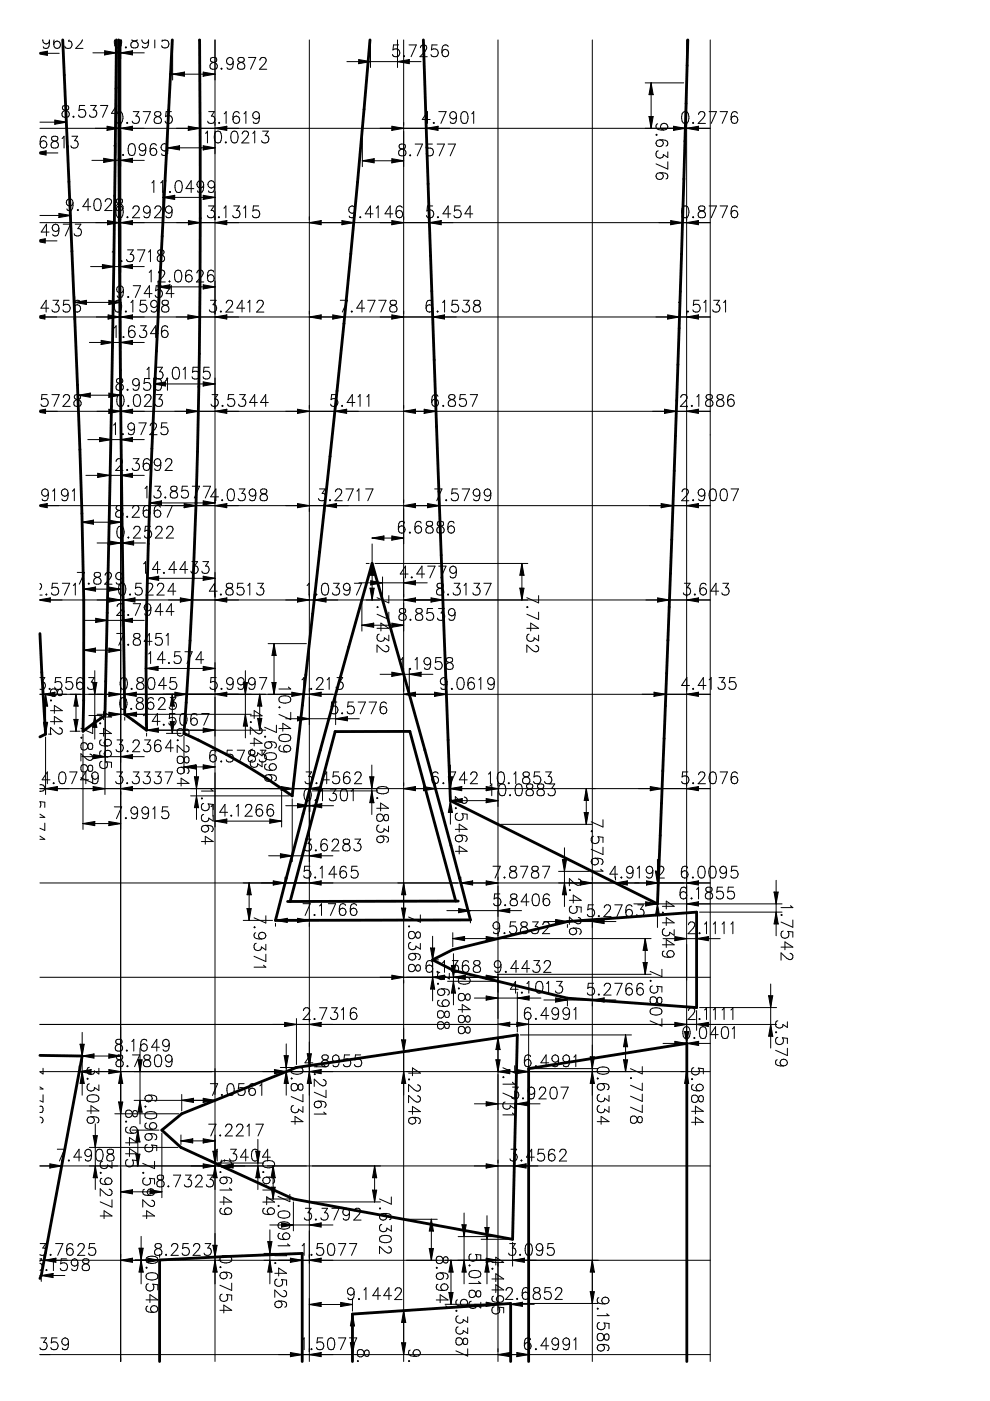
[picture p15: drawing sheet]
<svg xmlns="http://www.w3.org/2000/svg" width="210mm" height="297mm" viewBox="0 0 210 297" stroke-linecap="round" stroke-linejoin="round" font-family="sans-serif">
<g fill="none" stroke="#000" stroke-width=".21">
<path d="M8.5 11.2l1.4-.2v.6l-1.4-.2M8.5 11.3h4M8.6 11.3l1.2-.2v.4zM9.1 8.5a.71 .71 0 0 0 .6 .8 .71 .71 0 0 0 .8-.7M9.1 8.5h.1M9.7 11.3h.1M9.7 11.3h-.5M10 10.9l-1.5 .2M10 10.9v.8l-1.5-.2M10 10.9l-.3 .4M10.5 8.5v.1M10.5 8.6a1.28 1.28 0 0 1-.6 1.7l-.6-.1-.1-.3"/>
<path d="M11.5 8.5l-.1 .9M14.7 8.5l-.2 .2a.79 .79 0 0 1 .6 1.3 .79 .79 0 0 1-1.4-.2M17.5 8.5l-.3 .6-1.1 1.2h1.5M17.5 8.5h.1M19.7 11.2h10.9M22.2 10.8l2.5 .4-2.5 .4zM22.3 10.9l1.8 .3-1.8 .3zM22.4 11l1.2 .2-1.2 .2zM22.5 11.2l-.3 .4M22.5 11.2h.5zM24.3 8.5a2.04 2.04 0 0 0 .3 1.6 .73 .73 0 0 0 1.1-.4v-1.2M24.7 8.5v4"/>
<path d="M25.6 8.5v280.2M25.6 11.2l2.5-.4v.8zM26.1 11.2l1.9-.3v.6zM26.7 11.2l1.2-.2v.4zM26.7 9.9v.3l-.1-.1zM27.2 11.2h.6zM27.9 8.5l.3 .1a.9 .9 0 0 1 .9 .4 .9 .9 0 0 1 0 1.1 .92 .92 0 0 1-1.4-.4 1.2 1.2 0 0 1 1.4-1.2M28.1 10.8l-.3 .4M30.1 8.5a.71 .71 0 0 0 .7 .7 .71 .71 0 0 0 .7-.7M31.5 8.5h.1M31.5 8.5a1.28 1.28 0 0 1-.6 1.7l-.6-.1-.1-.3M32.8 8.5v1.7"/>
<path d="M34.4 8.5v.2a.83 .83 0 0 1 1.2 0 .83 .83 0 0 1-.1 1.3 .83 .83 0 0 1-1.2-.3M36.6 8.5v8.5M36.6 15.7h9M37.1 15.7l1.9-.3v.6zM37.7 15.7l1.2-.1v.3zM38.2 15.7h.6zM39.1 15.3v.9l-2.5-.5M39.1 15.3l-2.5 .4M39.1 15.3l-.3 .4M43.2 15.4l1.8 .3-1.8 .3zM43.3 15.6l1.2 .1-1.2 .2zM43.4 15.7h.5z"/>
<path d="M43.4 15.7l-.3 .5M44.7 12.3a.5 .5 0 0 0 .3 .8 .9 .9 0 0 1 .9 .4 .9 .9 0 0 1-.1 1.1 .92 .92 0 0 1-1.3-.4 1.19 1.19 0 0 1 1.3-1.2l.1-.4a.8 .8 0 0 0-1.2-.3zM45.6 8.5v280.2M45.6 15.7l-2.5-.4v.9M45.6 15.7l-2.5 .5M47 14.5v.2l-.1-.1zM49.4 13a1.28 1.28 0 0 1-.6 1.7l-.6-.1-.1-.3M50.6 12.3a.5 .5 0 0 0 .2 .8 .9 .9 0 0 1 .9 .4 .9 .9 0 0 1 0 1.1 .92 .92 0 0 1-1.3-.4 1.19 1.19 0 0 1 1.3-1.2l.1-.4a.8 .8 0 0 0-1.2-.3zM52.7 12.2h1.5l-1.1 2.5M55.1 12.8l.3-.5 .6-.1a.62 .62 0 0 1 .3 .9l-1.3 1.6h1.6M65.6 8.5v280.2M73.6 13.1h15.7"/>
<path d="M76.1 12.6l2.5 .5-2.5 .4zM76.2 12.8l1.8 .3-1.8 .3zM76.3 12.9l1.2 .2-1.2 .1zM76.4 13.1h.5zM76.4 13.1l-.3 .4M78.6 8.5v5.8M84.3 13.1l2.5-.5v.9zM84.3 8.5v5.8M84.5 9.5h-1.1l-.1 1.1a.83 .83 0 0 1 1.3 0 .83 .83 0 0 1-.2 1.2 .83 .83 0 0 1-1.2-.3M84.8 13.1l1.9-.3v.6zM85.4 13.1l1.2-.2v.3zM85.6 8.5v280.2"/>
<path d="M85.7 11.8v.2l-.2-.1zM85.9 13.1h.6zM86.7 9.5h1.6l-1.1 2.5M86.8 12.6l-.3 .5M89.1 10.1l.3-.5 .6-.1a.62 .62 0 0 1 .4 1l-1.4 1.5h1.6M92.7 9.5h-1.1l-.1 1.1a.83 .83 0 0 1 1.2 0 .83 .83 0 0 1-.1 1.2 .83 .83 0 0 1-1.2-.3M95 9.9a.65 .65 0 0 0-1-.3l-.2 .4-.1 1.2M105.6 8.5v280.2M125.6 8.5v280.2M136.8 17.6h8.2M138 17.6v9.6M138 17.6l.5 2.5"/>
<path d="M138 17.6l-.4 2.5h.9M138 18.1l.3 1.9h-.5zM138 18.7l.2 1.2h-.3zM138 19.2l.1 .6zM138.1 19.8l.4 .3M145.6 8.5v280.2M150.6 8.5v280.2M8.5 32.3l1.2-.2v.6l-1.2-.2M8.5 27.2h142.1M8.5 32.4l1.1-.1v.3zM8.5 32.4h3.8M8.5 25.9h5.6"/>
<path d="M9.5 32.4h.1M9.5 32.4h-.6M9.8 32l-1.3 .2M9.8 32v.9l-1.3-.3M9.8 32l-.3 .4M9.8 29.3a.65 .65 0 0 0-1-.3l-.2 .4-.1 1.2M11.1 29a.5 .5 0 0 0 .2 .8 .9 .9 0 0 1 .9 .5 .9 .9 0 0 1 0 1 .92 .92 0 0 1-1.4-.4 1.2 1.2 0 0 1 1.4-1.2l.1-.4a.8 .8 0 0 0-1.2-.3zM11.7 25.6l1.9 .3-1.9 .3zM11.8 25.7l1.2 .2-1.2 .2zM11.9 25.9l-.3 .4M11.9 25.9h.6zM13.2 29.4l.4-.5v2.5"/>
<path d="M13.4 22.5a.5 .5 0 0 0 .2 .8 .9 .9 0 0 1 .9 .4 .9 .9 0 0 1 0 1.1 .92 .92 0 0 1-1.4-.4 1.19 1.19 0 0 1 1.4-1.2l.1-.5a.8 .8 0 0 0-1.2-.2zM14.1 24.7v1.9M14.1 25.9l-2.5 .4M14.1 25.9l-2.5-.4v.8M15.2 28.9h1.2l-.6 .9a.79 .79 0 0 1 .6 1.3 .79 .79 0 0 1-1.4-.2M15.6 24.6v.3l-.1-.1zM18 22.4h-1.1l-.2 1a.83 .83 0 0 1 1.3 0 .83 .83 0 0 1-.1 1.3 .83 .83 0 0 1-1.3-.3M19.2 22.4h1.2l-.6 .9a.79 .79 0 0 1 .6 1.3 .79 .79 0 0 1-1.4-.2M19.5 34h11.1M21.3 22.4h1.5l-1.1 2.5M22 33.6l2.5 .4-2.5 .4zM22.1 33.7l1.8 .3-1.8 .3z"/>
<path d="M22.2 33.8l1.2 .2-1.2 .2zM22.3 34h.5zM22.3 34l-.3 .4M22.7 26.8l2.5 .4-2.5 .4zM22.8 26.9l1.9 .3-1.9 .3zM22.9 27.1l1.2 .1-1.2 .2zM23 27.2l-.3 .4M23 27.2h.6zM24.1 30.9l.4-.4v2.5M24.5 27.8v7.5M24.9 23.8a.7 .7 0 0 1 1 .3 2.25 2.25 0 0 1-.2 2 .77 .77 0 0 1-1.1-.4 2.21 2.21 0 0 1 .3-1.9zM25.2 26v.6"/>
<path d="M25.3 24h-1.7l1.1-1.6v2.5M25.6 27.2l2.5-.4v.8zM25.6 34l2.5-.4v.8zM26.1 32.7v.3l-.1-.1zM26.1 27.2l1.9-.3v.6zM26.1 34l1.9-.3v.6zM26.7 27.2l1.2-.1v.3zM26.7 34l1.2-.2v.4zM27 25.9v.3l-.1-.1zM27.2 27.2h.6zM27.2 34h.6zM27.5 30.6a.7 .7 0 0 1 1.1 .3 2.25 2.25 0 0 1-.2 2 .77 .77 0 0 1-1.1-.4 2.2 2.2 0 0 1 .2-1.9z"/>
<path d="M28.1 33.6l-.3 .4M28.1 26.8l-.3 .4M28.2 23.7h1.2l-.6 .9a.79 .79 0 0 1 .6 1.3 .79 .79 0 0 1-1.4-.2M30.4 23.7h1.5l-1.1 2.5M30.9 31.3a1.28 1.28 0 0 1-.6 1.7l-.6-.1-.1-.3M32.2 38.8l.4-.5v2.5M32.9 23.8a.5 .5 0 0 0 .2 .8 .9 .9 0 0 1 1 .4 .9 .9 0 0 1-.1 1.1 .92 .92 0 0 1-1.3-.4 1.19 1.19 0 0 1 1.3-1.2l.1-.5a.8 .8 0 0 0-1.2-.2zM33.1 30.8a.65 .65 0 0 0-1-.2l-.2 .3-.1 1.2M34.1 38.8l.4-.5v2.5M35.6 27.8v4.8M35.6 31.3h10M35.6 31.9l-.1 .6a.74 .74 0 0 1-1.1 .4l-.2-.3"/>
<path d="M36.1 31.3l1.9-.3v.6zM36.3 23.7h-1.1l-.1 1a.83 .83 0 0 1 1.3 0 .83 .83 0 0 1-.2 1.3 .83 .83 0 0 1-1.2-.3M36.7 31.3l1.2-.1v.3zM37.2 31.3h.6zM37.4 38.4a.7 .7 0 0 1 1.1 .4 2.25 2.25 0 0 1-.2 1.9 .77 .77 0 0 1-1.1-.4 2.2 2.2 0 0 1 .2-1.9zM38.1 30.9v.9l-2.5-.5M38.1 30.9l-2.5 .4M38.1 30.9l-.3 .4M39.9 26.8l2.5 .4-2.5 .4zM40 26.9l1.9 .3-1.9 .3zM40.1 27.1l1.2 .1-1.2 .2zM40.2 27.2l-.3 .4"/>
<path d="M40.2 27.2h.6zM41.1 40h-1.7l1.1-1.7v2.5M42.4 26v.6M43.2 39.2a1.28 1.28 0 0 1-.7 1.6l-.5-.1-.1-.2M43.2 31l1.8 .3-1.8 .3zM43.3 31.2l1.2 .1-1.2 .2zM43.4 31.3h.5zM43.4 31.4l-.3 .4M43.6 28.3l.4-.5v2.5M44.2 23.7h1.2l-.6 .9 .6 .1 .2 .5M45.5 39.2a1.28 1.28 0 0 1-.6 1.6l-.6-.1-.1-.2M45.6 25.5a.81 .81 0 0 1-.7 .7 .81 .81 0 0 1-.9-.5"/>
<path d="M45.6 31.3l-2.5-.4v.9M45.6 31.3l-2.5 .5M45.6 27.2l2.5-.4v.8zM45.8 27.9a.7 .7 0 0 1 1.1 .4 2.25 2.25 0 0 1-.2 1.9 .77 .77 0 0 1-1.2-.4 2.21 2.21 0 0 1 .3-1.9zM46.1 27.2l1.9-.3v.6zM46.5 25.9v.3l-.1-.1zM46.7 27.2l1.2-.1v.3zM47.2 27.2h.6zM47.5 24.1l.4-.4v2.5M47.9 30.1v.2l-.1-.1zM48.1 26.8l-.3 .4M49.3 27.9a.7 .7 0 0 1 1.1 .4 2.25 2.25 0 0 1-.2 1.9 .77 .77 0 0 1-1.2-.4 2.2 2.2 0 0 1 .3-1.9z"/>
<path d="M50.7 24a.65 .65 0 0 0-1-.2l-.2 .3-.1 1.2M51.4 28.4l.2-.5 .6-.1a.62 .62 0 0 1 .4 1l-1.3 1.5h1.5M51.7 24.1l.4-.4v2.5M53.6 28.3l.4-.5v2.5M55 24.5a1.28 1.28 0 0 1-.6 1.7l-.6-.1-.1-.3M55.7 27.8h1.2l-.7 1a.79 .79 0 0 1 .6 1.2 .79 .79 0 0 1-1.3-.2M76.8 34.1h8.8M76.8 27.8v7.5M77.4 34.1l1.8-.3v.6zM77.9 34.1l1.2-.2v.3zM79 34.1h.1M79 34.1h-.5"/>
<path d="M79.3 33.6l-2.5 .5M79.3 33.6v.9l-2.5-.4M79.3 33.6l-.3 .5M83.1 26.8l2.5 .4-2.5 .4zM83.2 26.9l1.8 .3-1.8 .3zM83.2 33.8l1.8 .3-1.8 .3zM83.3 27.1l1.2 .1-1.2 .2zM83.3 33.9l1.2 .2-1.2 .1zM83.4 27.2h.5zM83.4 34.1h.1M83.4 34.1l-.3 .4M83.4 27.2l-.3 .4"/>
<path d="M83.9 34.1h-.5M84.7 30.7a.5 .5 0 0 0 .3 .8 .9 .9 0 0 1 .9 .4 .9 .9 0 0 1-.1 1 .92 .92 0 0 1-1.3-.3 1.19 1.19 0 0 1 1.3-1.2l.1-.5a.8 .8 0 0 0-1.2-.2zM85.6 34.1l-2.5-.5v.9M85.6 34.1l-2.5 .4M87 32.8v.2l-.1-.1zM88 30.5h1.6l-1.1 2.5M90.4 26v.6M90.4 27.2l2.5-.4v.8zM90.9 27.2l1.9-.3v.6zM91.2 25.3h-1.7l1.1-1.6v2.5M91.5 27.2l1.2-.1v.3zM91.7 30.5h-1.1l-.1 1.1a.83 .83 0 0 1 1.2 0 .83 .83 0 0 1-.1 1.2 .83 .83 0 0 1-1.2-.2"/>
<path d="M92 25.9v.3l-.1-.1zM92 27.2h.6zM92.7 30.5h1.5l-1.1 2.5M92.9 26.8l-.3 .4M93 23.7h1.6l-1.1 2.5M95 30.5h1.6l-1.2 2.5M96.8 24.5a1.28 1.28 0 0 1-.7 1.7l-.5-.1-.1-.3M98 23.8a.7 .7 0 0 1 1.1 .3 2.25 2.25 0 0 1-.2 2 .77 .77 0 0 1-1.1-.4 2.21 2.21 0 0 1 .2-1.9zM100 24.1l.4-.4v2.5M137.6 24.7l.4 2.5M137.6 24.7h.9l-.5 2.5M137.6 24.7l.4 .3"/>
<path d="M137.8 24.8h.5l-.3 1.9zM137.9 24.9h.3l-.2 1.2zM138 25v.6zM139.2 28.5l.1 .1-.1 .1zM139.4 26.2a.69 .69 0 0 0-.2 1l.4 .3 1.1 .1M139.6 32a.79 .79 0 0 0-.2 1.4 .79 .79 0 0 0 1.2-.6l1 .6v-1.2M139.9 36.6a1.27 1.27 0 0 1 1.7 .7l-.1 .5-.3 .2M139.9 29.6a1.27 1.27 0 0 1 1.7 .7l-.1 .5-.3 .2M141.6 34.3v1.5l-2.5-1.1M142.8 26.8l2.5 .4-2.5 .4zM142.9 27.5l-.1 .1M142.9 26.9l1.9 .3-1.9 .3z"/>
<path d="M143 27.1l1.2 .1-1.2 .2zM143.1 27.2l-.2 .3M143.1 27.2h.6zM144.9 23.8a.7 .7 0 0 1 1 .3 2.25 2.25 0 0 1-.2 2 .77 .77 0 0 1-1.1-.4 2.2 2.2 0 0 1 .3-1.9zM145.3 26v.6M145.6 27.2l2.5-.4v.8zM146.1 27.2l1.9-.3v.6zM146.7 27.2l1.2-.1v.3zM147 25.9v.3l-.2-.1zM147.2 27.2h.6zM148.1 26.8l-.3 .4M148.1 24.3l.3-.5 .6-.1a.62 .62 0 0 1 .3 .9l-1.3 1.6h1.6"/>
<path d="M150.4 23.7h1.5l-1.1 2.5M152.7 23.7h1.5l-1.1 2.5M156.3 24a.65 .65 0 0 0-1-.2l-.2 .3-.1 1.2M8.5 50.9l1-.1v.6l-1-.2M8.5 45.7h6.5M8.5 47.2h142.1M8.7 51.1h.6zM9.6 50.6l-1.1 .2M9.6 50.6v.9l-1.1-.2M9.6 50.6l-.3 .5M10.4 49.2h-1.7l1.1-1.7v2.5M12.1 51.1l-3.6-.1 .9-.1v.3l-.9-.1"/>
<path d="M12.5 48.4a1.28 1.28 0 0 1-.6 1.6l-.6-.1-.1-.2M12.6 45.4l1.8 .3-1.8 .3zM12.7 45.5l1.2 .2-1.2 .1zM12.8 45.7l-.3 .4M12.8 45.7h.1M13.3 45.7h-.5M13.4 47.5h1.5l-1.1 2.5M15 45.7l-2.5-.5v.9M15 45.7l-2.5 .4M15 44.4v2.2M15.5 43a1.28 1.28 0 0 1-.6 1.6l-.6-.1-.1-.2M15.9 47.5h1.2l-.6 1a.79 .79 0 0 1 .6 1.2 .79 .79 0 0 1-1.4-.1"/>
<path d="M16.5 44.4v.2l-.1-.1zM19.2 56.5h11.4M19.2 43.8h-1.6l1.1-1.7v2.5M20.2 42.3a.7 .7 0 0 1 1.1 .3 2.25 2.25 0 0 1-.2 1.9 .77 .77 0 0 1-1.1-.3 2.2 2.2 0 0 1 .2-1.9zM21.7 56.1l2.5 .4-2.5 .5zM21.8 56.2l1.9 .3-1.9 .3zM21.9 56.7l-.2 .3M21.9 56.4l1.2 .1-1.2 .2zM22 56.5l-.1 .2M22 56.5h.6zM22.3 42.7l.3-.4 .6-.2a.63 .63 0 0 1 .3 1l-1.3 1.5h1.6M22.8 46.8l2.5 .4-2.5 .4z"/>
<path d="M22.9 46.9l1.8 .3-1.8 .3zM23 47.1l1.2 .1-1.2 .2zM23.1 47.2h.5zM23.1 47.2l-.3 .4M24.2 53l-.4 .5M24.2 47.8v10M24.8 42.3a.5 .5 0 0 0 .2 .8 .9 .9 0 0 1 .9 .4 .9 .9 0 0 1 0 1 .92 .92 0 0 1-1.3-.3 1.19 1.19 0 0 1 1.3-1.2l.1-.5a.8 .8 0 0 0-1.2-.2zM24.9 43.8a.7 .7 0 0 1 1.1 .3 2.25 2.25 0 0 1-.2 2 .77 .77 0 0 1-1.1-.4 2.21 2.21 0 0 1 .2-1.9zM25.3 46v.6M25.6 47.2l2.5-.4v.8zM25.6 56.5l2.5-.4v.9zM25.8 55.3v.2l-.1-.1z"/>
<path d="M26.1 47.2l1.9-.3v.6zM26.1 56.5l1.9-.3v.6zM26.7 47.2l1.2-.1v.3zM26.7 56.5l1.2-.1v.3zM27 45.9v.3l-.1-.1zM27 53h1.2l-.6 .9a.79 .79 0 0 1 .6 1.3 .79 .79 0 0 1-1.4-.2M27.2 47.2h.6zM27.2 56.5h.6zM28.1 56.1l-.3 .4M28.1 46.8l-.3 .4M28.2 44.3l.2-.5 .7-.1a.62 .62 0 0 1 .3 .9l-1.3 1.6h1.5M29.2 53h1.5l-1.1 2.5"/>
<path d="M31.5 53.5l.4-.5v2.5M31.6 57.8l.5-.5v2.5M31.8 44.5a1.28 1.28 0 0 1-.6 1.7l-.6-.1-.1-.3M32.8 44.3l.3-.5 .6-.1a.62 .62 0 0 1 .4 .9l-1.4 1.6h1.6M33.5 59.6v7M33.6 53.1a.5 .5 0 0 0 .2 .8 .9 .9 0 0 1 .9 .4 .9 .9 0 0 1 0 1.1 .92 .92 0 0 1-1.4-.4 1.19 1.19 0 0 1 1.4-1.2l.1-.4a.8 .8 0 0 0-1.2-.3zM33.6 57.9l.2-.5 .7-.1a.62 .62 0 0 1 .3 .9l-1.3 1.6h1.5M34.5 40.6v6M34.5 41.9h11.1M35.1 41.9l1.8-.3v.5zM35.6 41.9l1.2-.2v.3zM35.9 59.6v.2l-.1-.1z"/>
<path d="M36.1 40.6v.2l-.2-.1zM36.2 41.9h.5zM36.5 44.5a1.28 1.28 0 0 1-.6 1.7l-.6-.1-.1-.3M37 41.4l-2.5 .5M37 41.4v.9l-2.5-.4M37 41.4l-.3 .4M37.3 57.4a.7 .7 0 0 1 1.1 .4 2.25 2.25 0 0 1-.2 1.9 .77 .77 0 0 1-1.1-.4 2.21 2.21 0 0 1 .2-1.9zM40 46.8l2.5 .4-2.5 .4zM40.1 46.9l1.8 .3-1.8 .3zM40.2 47.1l1.2 .1-1.2 .2zM40.3 47.2h.5zM40.3 47.2l-.3 .4"/>
<path d="M40.7 57.7a.65 .65 0 0 0-1.1-.3l-.2 .4-.1 1.2M41.8 57.9l.2-.5 .6-.1a.63 .63 0 0 1 .4 .9l-1.3 1.6h1.5M42.5 46v.6M43.2 41.6l1.8 .3-1.8 .2zM43.3 41.7l1.2 .2-1.2 .1zM43.4 41.8l.5 .1zM43.4 41.9l-.3 .4M44.2 43.7h1.2l-.6 .9a.79 .79 0 0 1 .6 1.3 .79 .79 0 0 1-1.4-.2M45.3 57.7a.65 .65 0 0 0-1-.3l-.2 .4-.1 1.2M45.6 41.9l-2.5-.5v.9M45.6 41.9l-2.5 .4M45.6 47.2l2.5-.4v.8z"/>
<path d="M46.1 47.2l1.9-.3v.6zM46.4 45.9v.3l-.1-.1zM46.7 47.2l1.2-.1v.3zM47.2 47.2h.6zM47.5 44.1l.4-.4v2.5M48.1 46.8l-.3 .4M49.6 43.7h1.2l-.7 .9a.79 .79 0 0 1 .6 1.3 .79 .79 0 0 1-1.4-.2M51.7 44.1l.4-.4v2.5M54.8 43.7h-1.1l-.1 1a.83 .83 0 0 1 1.3 0 .83 .83 0 0 1-.2 1.3 .83 .83 0 0 1-1.2-.3M65.6 47.2l2.5-.4v.8zM66.1 47.2l1.9-.3v.6zM66.7 47.2l1.2-.1v.3z"/>
<path d="M67.2 47.2h.6zM68.1 46.8l-.3 .4M72.5 46.8l2.5 .4-2.5 .4zM72.6 46.9l1.8 .3-1.8 .3zM72.7 47.1l1.2 .1-1.2 .2zM72.8 47.2h.5zM72.8 47.2l-.3 .4M75 46v.6M75.4 44.5a1.28 1.28 0 0 1-.7 1.7l-.5-.1-.2-.3M76.4 45.9v.3l-.1-.1zM79.1 45.3h-1.7l1.1-1.6v2.5M79.8 44.1l.4-.4v2.5"/>
<path d="M83.1 46.8l2.5 .4-2.5 .4zM83.2 46.9l1.8 .3-1.8 .3zM83.3 47.1l1.2 .1-1.2 .2zM83.3 45.3h-1.7l1.1-1.6v2.5M83.4 47.2h.5zM83.4 47.2l-.3 .4M85.3 44a.65 .65 0 0 0-1-.2l-.2 .3-.1 1.2M91 47.2l2.5-.4v.8zM91 46v.6M91.6 47.2l1.8-.3v.6zM91.7 43.7h-1.1l-.1 1a.83 .83 0 0 1 1.3 0 .83 .83 0 0 1-.2 1.3 .83 .83 0 0 1-1.2-.3M92.1 47.2l1.2-.1v.3z"/>
<path d="M92.7 47.2h.5zM92.9 45.9v.3l-.2-.1zM93.5 46.8l-.3 .4M95.6 45.3h-1.7l1.1-1.6v2.5M97.6 43.7h-1.1l-.2 1a.83 .83 0 0 1 1.3 0 .83 .83 0 0 1-.1 1.3 .83 .83 0 0 1-1.3-.3M100.2 45.3h-1.6l1.1-1.6v2.5M142.2 46.8l2.5 .4-2.5 .4zM142.3 46.9l1.9 .3-1.9 .3zM142.4 47.1l1.2 .1-1.2 .2zM142.5 47.2l-.3 .4M142.5 47.2h.6zM144.7 46v.6"/>
<path d="M144.9 43.8a.7 .7 0 0 1 1 .3 2.25 2.25 0 0 1-.2 2 .77 .77 0 0 1-1.1-.4 2.2 2.2 0 0 1 .3-1.9zM145.6 47.2l2.5-.4v.8zM146.1 47.2l1.9-.3v.6zM146.7 47.2l1.2-.1v.3zM147 45.9v.3l-.2-.1zM147.2 47.2h.6zM148.1 46.8l-.3 .4M148.2 43.8a.5 .5 0 0 0 .3 .8 .9 .9 0 0 1 .9 .4 .9 .9 0 0 1-.1 1.1 .92 .92 0 0 1-1.3-.4 1.19 1.19 0 0 1 1.3-1.2l.1-.5a.8 .8 0 0 0-1.2-.2zM150.4 43.7h1.5l-1.1 2.5M152.7 43.7h1.5l-1.1 2.5M156.3 44a.65 .65 0 0 0-1-.2l-.2 .3-.1 1.2M8.5 67.2l.8-.1v.3l-.8-.1"/>
<path d="M8.5 67.2h142.1M9.2 67.2h-.5M9.2 67.2h.1M9.4 66.9v.6l-.9-.1M9.4 66.9l-.9 .2M9.4 66.9l-.2 .3M9.5 66.8v.8l-1-.1M9.5 66.8l-1 .2M9.5 66.8l-.1 .1M10.3 65.3h-1.6l1.1-1.6v2.5M11.2 63.7h1.2l-.6 .9a.79 .79 0 0 1 .6 1.3 .79 .79 0 0 1-1.4-.2M14.7 63.7h-1.1l-.2 1a.83 .83 0 0 1 1.3 0 .83 .83 0 0 1-.1 1.3 .83 .83 0 0 1-1.3-.3"/>
<path d="M15.8 64.1h9.8M15.8 62.9v3.7M16.4 64.1l1.8-.3v.6zM16.9 64.1l1.2-.1v.3zM17 64a.65 .65 0 0 0-1-.2l-.2 .3-.1 1.2M17.5 64.1h.5zM18.3 63.7l-2.5 .4M18.3 63.7v.9l-2.5-.5M18.3 63.7l-.3 .4M19 72.6h11.6M21.5 72.2l2.5 .4-2.5 .4zM21.6 72.3l1.8 .3-1.8 .3z"/>
<path d="M21.7 72.5l1.2 .1-1.2 .2zM21.8 72.6l-.3 .4M21.8 72.6h.1M22.3 72.6h-.5M22.9 66.8l2.5 .4-2.5 .4zM23 66.9l1.9 .3-1.9 .3zM23.1 67.1l1.2 .1-1.2 .2zM23.2 63.8l1.8 .3-1.8 .3zM23.2 67.2h.1M23.2 67.2l-.3 .4M23.3 64l1.2 .1-1.2 .2zM23.4 64.1h.5z"/>
<path d="M23.4 64.1l-.3 .5M23.8 67.2h-.6M24 67.8v6.1M24.2 69.5l.4-.4v2.5M24.6 63.8a.7 .7 0 0 1 1.1 .3 2.25 2.25 0 0 1-.2 2 .77 .77 0 0 1-1.2-.4 2.2 2.2 0 0 1 .3-1.9zM25.4 66v.6M25.6 67.2l2.5-.4v.8zM25.6 72.6l2.5-.4v.8zM25.6 64.1l-2.5-.4v.9M25.6 64.1l-2.5 .5M26.1 67.2l1.9-.3v.6zM26.1 72.6l1.9-.3v.6z"/>
<path d="M26.2 61.4a1.28 1.28 0 0 1-.7 1.7l-.5-.1-.2-.3M26.2 71.3v.3l-.1-.1zM26.7 67.2l1.2-.1v.3zM26.7 72.6l1.2-.1v.3zM26.7 65.9v.3l-.1-.1zM27.2 62.9v.2l-.1-.1zM27.7 64.1l.5-.4v2.5M27.8 67.2h.1M27.8 72.6h.1M27.8 72.6h-.6M27.8 67.2h-.6M28.1 72.2l-.3 .4"/>
<path d="M28.1 66.8l-.3 .4M28.2 60.6h1.6l-1.1 2.5M28.6 69.4a.65 .65 0 0 0-1-.2l-.3 .3-.1 1.2M29.8 69.1h1.2l-.6 .9a.79 .79 0 0 1 .6 1.3 .79 .79 0 0 1-1.4-.2M30.9 63.7h-1.1l-.1 1a.83 .83 0 0 1 1.3 0 .83 .83 0 0 1-.2 1.3 .83 .83 0 0 1-1.2-.3M31.2 78.3l.4-.4v2.5M32.2 62.3h-1.6l1.1-1.7v2.5M33.2 77.9h1.2l-.6 .9a.79 .79 0 0 1 .6 1.3 .79 .79 0 0 1-1.4-.2M33.4 64.5a1.28 1.28 0 0 1-.7 1.7l-.5-.1-.2-.3M33.5 60.8h12.1M33.6 70.7h-1.7l1.1-1.6v2.5M34.1 60.8l1.8-.3v.6z"/>
<path d="M34.2 60.6h-1.1l-.1 1.1a.83 .83 0 0 1 1.2-.1 .83 .83 0 0 1-.1 1.3 .83 .83 0 0 1-1.2-.3M34.5 63.8a.5 .5 0 0 0 .2 .8 .9 .9 0 0 1 1 .4 .9 .9 0 0 1-.1 1.1 .92 .92 0 0 1-1.3-.4 1.2 1.2 0 0 1 1.3-1.2l.1-.5a.8 .8 0 0 0-1.2-.2zM34.6 60.8l1.2-.1v.3zM35.2 60.8h.5zM35.5 69.4a.65 .65 0 0 0-1-.2l-.2 .3-.1 1.2M35.9 60.5l-.2 .3M36 60.4l-2.5 .4M36 60.4v.9l-2.5-.5M36 60.4l-.1 .1M36.9 78a.7 .7 0 0 1 1 .3 2.25 2.25 0 0 1-.1 2 .77 .77 0 0 1-1.2-.4 2.2 2.2 0 0 1 .3-1.9zM36.9 62.3h-1.7l1.1-1.7v2.5M38.9 78.3l.4-.4v2.5"/>
<path d="M39.8 66.8l2.5 .4-2.5 .4zM39.9 66.9l1.9 .3-1.9 .3zM40 67.1l1.2 .1-1.2 .2zM40.1 67.2h.1M40.1 67.2l-.3 .4M40.7 67.2h-.6M42 77.9h-1.1l-.1 1a.83 .83 0 0 1 1.3 0 .83 .83 0 0 1-.2 1.3 .83 .83 0 0 1-1.2-.3M42.3 66v.6M43.2 60.5l1.8 .3-1.8 .3zM43.3 60.7l1.2 .1-1.2 .2zM43.4 60.8h.5zM43.4 60.8l-.3 .5"/>
<path d="M44.4 77.9h-1.1l-.2 1a.83 .83 0 0 1 1.3 0 .83 .83 0 0 1-.1 1.3 .83 .83 0 0 1-1.3-.3M44.6 63.7h1.2l-.6 .9a.79 .79 0 0 1 .6 1.3 .79 .79 0 0 1-1.4-.2M45.6 60.8l-2.5-.4v.9M45.6 60.8l-2.5 .5M45.6 67.2l2.5-.4v.8zM46.1 67.2l1.9-.3v.6zM46.7 67.2l1.2-.1v.3zM46.8 65.9v.3l-.1-.1zM47.8 67.2h.1M47.8 67.2h-.6M48 64.3l.2-.5 .7-.1a.62 .62 0 0 1 .3 .9l-1.3 1.6h1.5M48.1 66.8l-.3 .4"/>
<path d="M51.9 65.3h-1.7l1.1-1.6v2.5M52.5 64.1l.5-.4v2.5M54.5 64.3l.2-.5 .7-.1a.62 .62 0 0 1 .3 .9l-1.3 1.6h1.5M65.6 67.2l2.5-.4v.8zM66.1 67.2l1.9-.3v.6zM66.7 67.2l1.2-.1v.3zM67.8 67.2h.1M67.8 67.2h-.6M68.1 66.8l-.3 .4M70.6 66.8l2.5 .4-2.5 .4zM70.7 66.9l1.8 .3-1.8 .3zM70.8 67.1l1.2 .1-1.2 .2z"/>
<path d="M70.9 67.2h.1M70.9 67.2l-.3 .4M71.4 67.2h-.5M72.1 63.7h1.6l-1.1 2.5M73.1 66v.6M74.6 65.9v.3l-.1-.1zM77.3 65.3h-1.7l1.1-1.6v2.5M78 63.7h1.5l-1.1 2.5M80.3 63.7h1.5l-1.1 2.5M82.8 63.8a.5 .5 0 0 0 .3 .8 .9 .9 0 0 1 .9 .4 .9 .9 0 0 1-.1 1.1 .92 .92 0 0 1-1.3-.4 1.19 1.19 0 0 1 1.3-1.2l.1-.5a.8 .8 0 0 0-1.2-.2zM83.1 66.8l2.5 .4-2.5 .4zM83.2 66.9l1.8 .3-1.8 .3z"/>
<path d="M83.3 67.1l1.2 .1-1.2 .2zM83.4 67.2h.1M83.4 67.2l-.3 .4M83.9 67.2h-.5M91.7 64a.65 .65 0 0 0-1-.2l-.3 .3-.1 1.2M91.7 67.2l2.5-.4v.8zM91.7 66v.6M92.3 67.2l1.8-.3v.6zM92.8 65.9v.3l-.1-.1zM92.8 67.2l1.2-.1v.3zM93.8 64.1l.5-.4v2.5M93.9 67.2h.1"/>
<path d="M93.9 67.2h-.5M94.2 66.8l-.3 .4M97 63.7h-1.1l-.1 1a.83 .83 0 0 1 1.2 0 .83 .83 0 0 1-.1 1.3 .83 .83 0 0 1-1.2-.3M98.3 63.7h1.2l-.7 .9a.79 .79 0 0 1 .6 1.3 .79 .79 0 0 1-1.4-.2M100.6 63.8a.5 .5 0 0 0 .2 .8 .9 .9 0 0 1 .9 .4 .9 .9 0 0 1 0 1.1 .92 .92 0 0 1-1.3-.4 1.2 1.2 0 0 1 1.3-1.2l.1-.5a.8 .8 0 0 0-1.2-.2zM141.6 66.8l2.5 .4-2.5 .4zM141.7 66.9l1.8 .3-1.8 .3zM141.8 67.1l1.2 .1-1.2 .2zM141.9 67.2l-.3 .4M141.9 67.2h.1M142.4 67.2h-.5M143.9 64.1l.4-.4v2.5"/>
<path d="M144.1 66v.6M145.6 67.2l2.5-.4v.8zM145.9 65.9v.3l-.2-.1zM146.1 67.2l1.9-.3v.6zM146.7 67.2l1.2-.1v.3zM147.2 67.2h.6M147.8 67.2h.1M148.1 66.8l-.3 .4M148.2 63.7h-1.1l-.1 1a.83 .83 0 0 1 1.2 0 .83 .83 0 0 1-.1 1.3 .83 .83 0 0 1-1.2-.3M149.2 64.1l.4-.4v2.5M151.3 63.7h1.2l-.6 .9a.79 .79 0 0 1 .6 1.3 .79 .79 0 0 1-1.4-.2M153.4 64.1l.4-.4v2.5"/>
<path d="M8.5 87.1l1.1-.2v.6l-1.1-.2M9.4 87.2h-.6M9.4 87.2h.1M9.7 86.8v.8l-1.2-.2M9.7 86.8l-1.2 .2M9.7 86.8l-.3 .4M10 83.7h-1.1l-.1 1a.83 .83 0 0 1 1.2 0 .83 .83 0 0 1-.1 1.3 .83 .83 0 0 1-1.2-.3M11 83.7h1.5l-1.1 2.5M13.4 84.3l.3-.5 .6-.1a.62 .62 0 0 1 .4 .9l-1.4 1.6h1.6M15.9 83.8a.5 .5 0 0 0 .2 .8 .9 .9 0 0 1 .9 .4 .9 .9 0 0 1 0 1.1 .92 .92 0 0 1-1.3-.4 1.19 1.19 0 0 1 1.3-1.2l.1-.5a.8 .8 0 0 0-1.2-.2zM16.6 83.8h9M16.6 82.5v4.1"/>
<path d="M17.2 83.8l1.8-.3v.6zM17.7 83.8l1.2-.2v.3zM18.6 93.2h12M18.8 83.8h-.5M18.8 83.8h.1M19.1 83.4l-2.5 .4M19.1 83.4v.8l-2.5-.4M19.1 83.4l-.3 .4M21.1 92.8l2.5 .4-2.5 .4zM21.2 92.9l1.9 .3-1.9 .3zM21.3 93l1.2 .2-1.2 .2zM21.4 93.2h.6z"/>
<path d="M21.4 93.2l-.3 .4M23.2 83.5l1.8 .3-1.8 .3zM23.2 86.9l1.8 .3-1.8 .3zM23.2 99.5v7.1M23.3 83.6l1.2 .2-1.2 .1zM23.3 87.1l1.2 .1-1.2 .2zM23.4 83.8h.1M23.4 87.2h.1M23.4 83.8l-.3 .4M23.4 87.2l-.3 .4M23.6 87.8v6.7M23.9 83.8h-.5"/>
<path d="M23.9 87.2h-.5M24.1 90.1l.4-.4v2.5M24.6 97.8l.3-.4 .6-.2a.63 .63 0 0 1 .3 1l-1.3 1.5h1.6M24.8 80.4a.5 .5 0 0 0 .2 .8 .9 .9 0 0 1 1 .4 .9 .9 0 0 1-.1 1.1 .92 .92 0 0 1-1.3-.4 1.19 1.19 0 0 1 1.3-1.2l.1-.5a.8 .8 0 0 0-1.2-.2zM25.1 83.8a.7 .7 0 0 1 1.1 .3 2.25 2.25 0 0 1-.2 2 .77 .77 0 0 1-1.1-.4 2.21 2.21 0 0 1 .2-1.9zM25.6 93.2l2.5-.4v.8zM25.6 83.8l-2.5-.4v.8M25.6 83.8l-2.5 .4M26.1 91.9v.3l-.2-.1zM26.1 93.2l1.9-.3v.6zM26.2 87.2l1.8-.3v.6zM26.7 93.2l1.2-.2v.4z"/>
<path d="M26.7 87.2l1.2-.1v.3zM27 99.5v.2l-.1-.1zM27.1 82.5v.3l-.2-.1zM27.2 85.9v.3l-.1-.1zM27.2 93.2h.6zM27.8 87.2h-.5M27.8 87.2h.1M28.1 92.8l-.3 .4M28.1 86.8v.8l-5-.8v.8M28.1 86.8l-5 .8M28.1 86.8l-.3 .4M28.2 97.2h1.2l-.6 1a.79 .79 0 0 1 .6 1.3 .79 .79 0 0 1-1.4-.2"/>
<path d="M28.5 90.5a1.28 1.28 0 0 1-.6 1.7l-.6-.1-.1-.3M28.6 83.8a.7 .7 0 0 1 1.1 .3 2.25 2.25 0 0 1-.2 2 .77 .77 0 0 1-1.1-.4 2.2 2.2 0 0 1 .2-1.9zM29.4 89.7h1.6l-1.1 2.5M29.5 81.1a1.28 1.28 0 0 1-.6 1.7l-.6-.1-.1-.3M30.7 84.3l.2-.5 .7-.1a.62 .62 0 0 1 .3 .9l-1.3 1.6h1.5M31.7 97.6a.65 .65 0 0 0-1-.2l-.2 .3-.1 1.2M31.8 80.3h-1.1l-.2 1a.83 .83 0 0 1 1.3 0 .83 .83 0 0 1-.1 1.2 .83 .83 0 0 1-1.3-.2M31.9 90.3l.2-.5 .6-.1a.62 .62 0 0 1 .4 .9l-1.3 1.6h1.5M32.6 81.4h13M32.6 80.2v6.4M33.1 80.4a.7 .7 0 0 1 1.1 .3 2.25 2.25 0 0 1-.2 2 .77 .77 0 0 1-1.1-.4 2.21 2.21 0 0 1 .2-1.9zM33.1 81.4l1.9-.3v.6z"/>
<path d="M33.1 83.7h1.2l-.6 .9a.79 .79 0 0 1 .6 1.3 .79 .79 0 0 1-1.4-.2M33.7 81.4l1.2-.2v.4zM34.1 98.1a1.28 1.28 0 0 1-.6 1.6l-.6-.1-.1-.2M34.8 81.4h.1M34.8 81.4h-.6M35.1 81v.8l-2.5-.4M35.1 81l-2.5 .4M35.1 81l-.3 .4M35.1 80.7l.4-.4v2.5M35.1 97.8l.3-.4 .6-.2a.62 .62 0 0 1 .3 1l-1.3 1.5h1.6M35.4 89.7h-1.1l-.1 1a.83 .83 0 0 1 1.2 0 .83 .83 0 0 1-.1 1.3 .83 .83 0 0 1-1.2-.3M35.5 80.1v.3l-.1-.1z"/>
<path d="M39.6 86.8l2.5 .4-2.5 .4zM39.7 86.9l1.8 .3-1.8 .3zM39.8 87.1l1.2 .1-1.2 .2zM39.9 87.2h.1M39.9 87.2l-.3 .4M40.4 87.2h-.5M42.1 86v.6M43.2 81.1l1.8 .3-1.8 .3zM43.3 81.2l1.2 .2-1.2 .2zM43.4 81.4h.1M43.4 81.4l-.3 .4M43.9 81.4h-.5"/>
<path d="M45 83.7h1.2l-.7 .9a.79 .79 0 0 1 .6 1.3 .79 .79 0 0 1-1.4-.2M45.6 81.4l-2.5-.4v.8M45.6 81.4l-2.5 .4M45.6 87.2l2.5-.4v.8zM46.1 87.2l1.9-.3v.6zM46.7 87.2l1.2-.1v.3zM47.2 85.9v.3l-.1-.1zM47.8 87.2h.1M47.8 87.2h-.6M48.1 86.8l-.3 .4M49.6 83.7h-1.1l-.2 1a.83 .83 0 0 1 1.3 0 .83 .83 0 0 1-.1 1.3 .83 .83 0 0 1-1.3-.3M50.8 83.7h1.2l-.6 .9a.79 .79 0 0 1 .6 1.3 .79 .79 0 0 1-1.4-.2"/>
<path d="M54.6 85.3h-1.7l1.1-1.6v2.5M56.9 85.3h-1.7l1.1-1.6v2.5M63.1 86.8l2.5 .4-2.5 .4zM63.2 86.9l1.8 .3-1.8 .3zM63.3 87.1l1.2 .1-1.2 .2zM63.4 87.2h.1M63.4 87.2l-.3 .4M63.9 87.2h-.5M71 86v.6M71 87.2l2.5-.4v.8zM71.4 83.7h-1.1l-.1 1a.83 .83 0 0 1 1.2 0 .83 .83 0 0 1-.1 1.3 .83 .83 0 0 1-1.2-.3M71.5 87.2l1.9-.3v.6z"/>
<path d="M72.1 87.2l1.2-.1v.3zM72.5 85.9v.3l-.1-.1zM73.2 87.2h-.6M73.2 87.2h.1M73.4 86.9l-.2 .3M73.5 86.8l-.1 .1M75.3 85.3h-1.7l1.1-1.6v2.5M75.9 84.1l.4-.4v2.5M77.8 84.1l.4-.4v2.5M85.6 87.2l2.5-.4v.8zM86.1 87.2l1.9-.3v.6zM86.7 87.2l1.2-.1v.3z"/>
<path d="M87.8 87.2h.1M87.8 87.2h-.6M88.1 86.8l-.3 .4M89.9 86.8l2.5 .4-2.5 .4zM90 86.9l1.9 .3-1.9 .3zM90.1 87.1l1.2 .1-1.2 .2zM90.2 87.2l-.3 .4M90.2 87.2h.1M90.8 87.2h-.6M92.4 86v.6M92.9 84a.65 .65 0 0 0-1-.2l-.3 .3-.1 1.2M94 85.9v.3l-.1-.1z"/>
<path d="M95.3 83.8a.5 .5 0 0 0 .2 .8 .9 .9 0 0 1 .9 .4 .9 .9 0 0 1 0 1.1 .92 .92 0 0 1-1.4-.4 1.19 1.19 0 0 1 1.4-1.2l.1-.5a.8 .8 0 0 0-1.2-.2zM98.7 83.7h-1.1l-.1 1a.83 .83 0 0 1 1.2 0 .83 .83 0 0 1-.1 1.3 .83 .83 0 0 1-1.2-.3M99.7 83.7h1.5l-1.1 2.5M140.9 86.8l2.5 .4-2.5 .4zM141 86.9l1.8 .3-1.8 .3zM141.1 87.1l1.2 .1-1.2 .2zM141.2 87.2l-.3 .4M141.2 87.2h.1M141.7 87.2h-.5M143.4 86v.6M144.3 84.3l.3-.5 .6-.1a.62 .62 0 0 1 .4 .9l-1.4 1.6h1.6M145.6 87.2l2.5-.4v.8z"/>
<path d="M146.1 87.2l1.9-.3v.6zM146.7 87.2l1.2-.1v.3zM146.7 85.9v.3l-.1-.1zM147.7 84.1l.5-.4v2.5M147.8 87.2h.1M147.8 87.2h-.6M148.1 86.8l-.3 .4M149.8 83.8a.5 .5 0 0 0 .3 .8 .9 .9 0 0 1 .9 .4 .9 .9 0 0 1-.1 1.1 .92 .92 0 0 1-1.3-.4 1.19 1.19 0 0 1 1.3-1.2l.1-.5a.8 .8 0 0 0-1.2-.2zM150.6 87.2h-142.1l1-.1v.3l-1-.2M152.2 83.8a.5 .5 0 0 0 .2 .8 .9 .9 0 0 1 .9 .4 .9 .9 0 0 1 0 1.1 .92 .92 0 0 1-1.4-.4 1.19 1.19 0 0 1 1.4-1.2l.1-.5a.8 .8 0 0 0-1.2-.2zM155.6 84a.65 .65 0 0 0-1-.2l-.2 .3-.1 1.2M8.5 107.2h142.1"/>
<path d="M8.5 107.1l1.4-.2v.6l-1.4-.2M8.6 107.2l1.2-.1v.3zM9.2 107.2h.5zM10 106.8v.8l-1.5-.2M10 106.8l-1.5 .2M10 106.8l-.3 .4M10.2 104.5a1.28 1.28 0 0 1-.6 1.7l-.6-.1-.1-.3M11.2 104.1l.4-.4v2.5M14.4 104.5a1.28 1.28 0 0 1-.6 1.7l-.6-.1-.1-.3M15.3 104.1l.5-.4v2.5M17.3 110.7h8.3M17.3 107.8v4.2"/>
<path d="M17.9 110.7l1.8-.3v.6zM18.2 100.8h12.4M18.4 110.7l1.2-.1v.3zM19.5 110.7h-.5M19.5 110.7h.1M19.8 110.3v.9l-2.5-.5M19.8 110.3l-2.5 .4M19.8 110.3l-.3 .4M20.6 115.1h10.2M20.7 100.3l2.5 .5-2.5 .4zM20.8 100.5l1.9 .3-1.9 .3zM20.9 100.6l1.2 .2-1.2 .1z"/>
<path d="M21 100.8l-.3 .4M21 100.8h.6zM23.1 114.7l2.5 .4-2.5 .5zM23.2 110.4l1.8 .3-1.8 .3zM23.2 114.8l1.8 .3-1.8 .3zM23.3 110.6l1.2 .1-1.2 .2zM23.3 115l1.2 .1-1.2 .2zM23.4 110.7h.1M23.4 115.1h.1M23.4 110.7l-.3 .5M23.4 115.1l-.3 .5M23.9 110.7h-.5"/>
<path d="M23.9 115.1h-.5M24.7 107.3a.5 .5 0 0 0 .3 .8 .9 .9 0 0 1 .9 .4 .9 .9 0 0 1-.1 1.1 .92 .92 0 0 1-1.3-.4 1.19 1.19 0 0 1 1.3-1.2l.1-.4a.8 .8 0 0 0-1.2-.3zM25.1 111.7a.7 .7 0 0 1 1.1 .4 2.25 2.25 0 0 1-.2 1.9 .77 .77 0 0 1-1.1-.4 2.2 2.2 0 0 1 .2-1.9zM25.6 100.8l2.5-.5v.9zM25.6 110.7l-2.5-.4v.9M25.6 110.7l-2.5 .5M25.8 115.1l2.5-.4v.9zM25.8 107.8v8.6M26.1 100.8l1.9-.3v.6zM26.4 115.1l1.8-.3v.6zM26.7 100.8l1.2-.2v.3zM26.9 115.1l1.2-.1v.3z"/>
<path d="M27 109.5v.2l-.1-.1zM27.2 113.9v.2l-.1-.1zM27.2 100.8h.6zM28 115.1h-.5M28 115.1h.1M28.1 100.3l-.3 .5M28.1 107.8l.3-.5 .6-.1a.62 .62 0 0 1 .4 .9l-1.4 1.6h1.6M28.3 114.7l-.3 .4M28.4 112.2l.2-.5 .7-.1a.62 .62 0 0 1 .3 .9l-1.3 1.6h1.5M30.4 119.5l.5-.4v2.5M30.7 103.6l.5-.5v2.5M31.7 107.6a.65 .65 0 0 0-1-.3l-.2 .4-.1 1.2"/>
<path d="M31.7 105.4v1.2M31.7 106.6h13.9M31.9 111.6h-1.1l-.1 1.1a.83 .83 0 0 1 1.3-.1 .83 .83 0 0 1-.2 1.3 .83 .83 0 0 1-1.2-.3M32.3 106.6l1.8-.3v.6zM32.8 103.1h1.2l-.6 .9a.79 .79 0 0 1 .6 1.3 .79 .79 0 0 1-1.4-.2M32.8 106.6l1.2-.1v.3zM33 112.2l.3-.5 .6-.1a.62 .62 0 0 1 .4 .9l-1.4 1.6h1.6M33.4 106.6h.5zM34 107.6a.65 .65 0 0 0-1-.3l-.2 .4-.1 1.2M34.2 106.2v.9l-2.5-.5M34.2 106.2l-2.5 .4M34.2 106.2l-.3 .4"/>
<path d="M35 107.2h1.6l-1.1 2.5M35.1 105.4v.2l-.2-.1zM35.4 112.2l.2-.5 .6-.1a.62 .62 0 0 1 .4 .9l-1.3 1.6h1.5M36.3 103.2a.5 .5 0 0 0 .2 .8 .9 .9 0 0 1 1 .5 .9 .9 0 0 1-.1 1 .92 .92 0 0 1-1.3-.4 1.19 1.19 0 0 1 1.3-1.2l.1-.4a.8 .8 0 0 0-1.2-.3zM39 106.8l2.5 .4-2.5 .4zM39.1 106.9l1.9 .3-1.9 .3zM39.2 107.1l1.2 .1-1.2 .2zM39.3 107.2h.6zM39.3 107.2l-.3 .4M39.8 103.1h-1.1l-.2 1.1a.83 .83 0 0 1 1.3-.1 .83 .83 0 0 1-.2 1.3 .83 .83 0 0 1-1.2-.3M40.7 119.1h1.2l-.6 .9a.79 .79 0 0 1 .5 1.3 .79 .79 0 0 1-1.3-.2M40.8 103.1h1.5l-1.1 2.5"/>
<path d="M41.5 106v.6M43 119.1h1.2l-.6 .9a.79 .79 0 0 1 .6 1.3 .79 .79 0 0 1-1.4-.2M43.1 103.1h1.5l-1.1 2.5M43.2 106.3l1.8 .3-1.8 .3zM43.3 106.5l1.2 .1-1.2 .2zM43.4 106.6h.5zM43.4 106.6l-.3 .5M45.6 106.6l-2.5-.4v.9M45.6 107.2l2.5-.4v.8zM45.6 106.6l-2.5 .5M46.1 107.2l1.9-.3v.6zM46.3 105.3h-1.6l1.1-1.6v2.5"/>
<path d="M46.7 107.2l1.2-.1v.3zM47.1 105.9v.3l-.1-.1zM47.2 107.2h.6zM48.1 106.8l-.3 .4M48.5 103.8a.7 .7 0 0 1 1.1 .3 2.25 2.25 0 0 1-.2 2 .77 .77 0 0 1-1.1-.4 2.2 2.2 0 0 1 .2-1.9zM50.7 103.7h1.2l-.6 .9a.79 .79 0 0 1 .6 1.3 .79 .79 0 0 1-1.4-.2M54.2 104.5a1.28 1.28 0 0 1-.6 1.7l-.6-.1-.1-.3M55.4 103.8a.5 .5 0 0 0 .2 .8 .9 .9 0 0 1 .9 .4 .9 .9 0 0 1 0 1.1 .92 .92 0 0 1-1.4-.4 1.19 1.19 0 0 1 1.4-1.2l.1-.5a.8 .8 0 0 0-1.2-.2zM63.1 106.8l2.5 .4-2.5 .4zM63.2 106.9l1.8 .3-1.8 .3zM63.3 107.1l1.2 .1-1.2 .2zM63.4 107.2h.5z"/>
<path d="M63.4 107.2l-.3 .4M67.7 103.7h1.2l-.6 .9a.79 .79 0 0 1 .6 1.3 .79 .79 0 0 1-1.4-.2M68.9 107.2l2.5-.4v.8zM68.9 107.7v.8M69.4 107.2l1.9-.3v.6zM70 107.2l1.2-.1v.3zM70 105.9v.3l-.2-.1zM70.5 107.2h.6zM71.1 104.3l.3-.5 .6-.1a.63 .63 0 0 1 .3 .9l-1.3 1.6h1.6M71.4 106.8l-.3 .4M73.3 103.7h1.6l-1.1 2.5M75.7 104.1l.4-.4v2.5"/>
<path d="M77.5 103.7h1.6l-1.1 2.5M77.6 119.5h.7M78.9 115.3v11.9M78.9 119.5l.4 2.5h-.8zM78.9 114.1h6.7M79.4 114.1l1.9-.3v.6zM79.5 119.5h32.4M80 114.1l1.2-.2v.3zM81.1 114.1h-.6M81.1 114.1h.1M81.4 113.6v.9l-2.5-.4M81.4 113.6l-2.5 .5"/>
<path d="M81.4 113.6l-.3 .5M83.2 113.8l1.8 .3-1.8 .3zM83.3 113.9l1.2 .2-1.2 .1zM83.4 114.1h.1M83.4 114.1l-.3 .4M83.9 114.1h-.5M85.6 114.1l-2.5-.5v.9M85.6 107.2l2.5-.4v.8zM85.6 114.1l-2.5 .4M85.8 110.9a.65 .65 0 0 0-1-.2l-.2 .3-.1 1.2M86.1 107.2l1.9-.3v.6zM86.7 107.2l1.2-.1v.3z"/>
<path d="M86.9 112.8v.2l-.1-.1zM87.2 107.2h.6zM88.1 106.8l-.3 .4M89.3 110.9a.65 .65 0 0 0-1-.2l-.2 .3-.1 1.2M90.5 110.7a.5 .5 0 0 0 .2 .8 .9 .9 0 0 1 1 .4 .9 .9 0 0 1-.1 1 .92 .92 0 0 1-1.3-.3 1.2 1.2 0 0 1 1.3-1.2l.1-.5a.8 .8 0 0 0-1.2-.2zM90.7 106.8l2.5 .4-2.5 .4zM90.8 106.9l1.8 .3-1.8 .3zM90.9 107.1l1.2 .1-1.2 .2zM91 107.2l-.3 .4M91 107.2h.5zM92.2 103.7h1.5l-1.1 2.5M92.8 110.7a.5 .5 0 0 0 .3 .8 .9 .9 0 0 1 .9 .4 .9 .9 0 0 1-.1 1 .92 .92 0 0 1-1.3-.3 1.19 1.19 0 0 1 1.3-1.2l.1-.5a.8 .8 0 0 0-1.2-.2z"/>
<path d="M93.2 106v.6M94.6 105.9v.3l-.1-.1zM96.3 110.9a.65 .65 0 0 0-1-.2l-.3 .3-.1 1.2M97 103.7h-1.1l-.1 1a.83 .83 0 0 1 1.2 0 .83 .83 0 0 1-.1 1.3 .83 .83 0 0 1-1.2-.3M98 103.7h1.5l-1.1 2.5M101.7 104.5a1.28 1.28 0 0 1-.6 1.7l-.6-.1-.1-.3M104.1 104.5a1.28 1.28 0 0 1-.7 1.7l-.5-.1-.2-.3M110.7 119.5l-.5 2.5h.9M110.7 119.5v7.7M110.7 119.5l.4 2.5M140.2 106.8l2.5 .4-2.5 .4zM140.3 106.9l1.8 .3-1.8 .3z"/>
<path d="M140.3 107.5l-.1 .1M140.4 107.1l1.2 .1-1.2 .2zM140.4 107.4l-.1 .1M140.5 107.2h.5zM140.5 107.2l-.1 .2M142.7 106v.6M144.6 104.3l.3-.5 .6-.1a.62 .62 0 0 1 .3 .9l-1.3 1.6h1.6M145.6 107.2l2.5-.4v.8zM146.1 107.2l1.9-.3v.6zM146.7 107.2l1.2-.1v.3zM147 105.9v.3l-.2-.1zM147.2 107.2h.6z"/>
<path d="M148.1 106.8l-.3 .4M149.4 104.5a1.28 1.28 0 0 1-.6 1.7l-.6-.1-.1-.3M150.7 103.8a.7 .7 0 0 1 1.1 .3 2.25 2.25 0 0 1-.2 2 .77 .77 0 0 1-1.1-.4 2.2 2.2 0 0 1 .2-1.9zM153 103.8a.7 .7 0 0 1 1.1 .3 2.25 2.25 0 0 1-.2 2 .77 .77 0 0 1-1.1-.4 2.21 2.21 0 0 1 .2-1.9zM155 103.7h1.6l-1.2 2.5M8.5 127.2h142.1M8.5 126.2h.4M8.5 123.7l.2 .2a.87 .87 0 0 1-.2 1.1M8.7 127.2l1.9-.3v.6zM9.3 127.2l1.2-.1v.3zM9.8 125.9v.3l-.1-.1zM10.4 127.2h-.6"/>
<path d="M10.4 127.2h.1M10.5 127.1l-.1 .1M10.7 126.8v.8l-2.2-.3M10.7 126.8l-2.2 .4M10.7 126.8l-.2 .3M12.2 123.7h-1.1l-.1 1a.83 .83 0 0 1 1.2 0 .83 .83 0 0 1-.1 1.3 .83 .83 0 0 1-1.2-.3M13.2 123.7h1.6l-1.1 2.5M15.6 124.1l.4-.4v2.5M16.4 121.4h1.5l-1.1 2.5M17.7 136.6v10M17.7 137.8h7.9M17.8 124.9h7.8"/>
<path d="M17.8 123.7v2.9M17.8 131.5h12.8M18.3 137.8l1.8-.2v.5zM18.3 124.9l1.9-.3v.6zM18.8 123.6v.3l-.1-.1zM18.8 137.8l1.2-.1v.3zM18.9 124.9l1.2-.2v.4zM19.4 137.8l.5 .1zM19.4 124.9h.6zM20.1 121.5a.5 .5 0 0 0 .2 .8 .9 .9 0 0 1 1 .4 .9 .9 0 0 1-.1 1.1 .92 .92 0 0 1-1.3-.4 1.2 1.2 0 0 1 1.3-1.2l.1-.5a.8 .8 0 0 0-1.2-.2zM20.2 137.4v.9l-2.5-.5M20.2 137.4l-2.5 .4"/>
<path d="M20.2 137.4l-.3 .4M20.3 124.5l-2.5 .4M20.3 124.5v.8l-2.5-.4M20.3 124.5l-.3 .4M20.3 131.1l2.5 .4-2.5 .5zM20.4 131.2l1.8 .3-1.8 .3zM20.5 131.4l1.2 .1-1.2 .2zM20.6 131.5l-.3 .5M20.6 131.5h.5zM22.3 122l.2-.5 .7-.1a.62 .62 0 0 1 .3 .9l-1.3 1.6h1.5M22.8 127.8v5M23.1 126.8l2.5 .4-2.5 .4z"/>
<path d="M23.2 124.6l1.8 .3-1.8 .3zM23.2 126.9l1.8 .3-1.8 .3zM23.2 137.6l1.8 .2-1.8 .3zM23.3 124.7l1.2 .2-1.2 .2zM23.3 127.1l1.2 .1-1.2 .2zM23.3 137.7l1.2 .1-1.2 .2zM23.4 124.9h.5zM23.4 127.2h.1M23.4 137.8h.5zM23.4 124.9l-.3 .4M23.4 137.9l-.3 .4M23.4 127.2l-.3 .4"/>
<path d="M23.9 127.2h-.5M24.7 134.3h1.6l-1.1 2.5M24.8 128.6l.3-.5 .6-.1a.63 .63 0 0 1 .4 .9l-1.4 1.6h1.6M25.5 123.8a.7 .7 0 0 1 1 .3 2.25 2.25 0 0 1-.1 2 .77 .77 0 0 1-1.2-.4 2.2 2.2 0 0 1 .3-1.9zM25.6 131.5l2.5-.4v.9zM25.6 124.9l-2.5-.4v.8M25.6 137.8l-2.5-.4v.9M25.6 124.9l-2.5 .4M25.6 137.8l-2.5 .5M26 122.2a1.28 1.28 0 0 1-.7 1.7l-.5-.1-.2-.3M26.1 126v.6M26.1 127.2l2.5-.4v.8z"/>
<path d="M26.1 131.5l1.9-.3v.6zM26.7 127.2l1.8-.3v.6zM26.7 131.5l1.2-.1v.3zM27.2 136.6v.2l-.1-.1zM27.2 130.3v.2l-.1-.1zM27.2 127.2l1.2-.1v.3zM27.2 131.5h.6zM27.6 125.9v.3l-.1-.1zM28.1 131.1l-.3 .4M28.2 128h1.6l-1.1 2.5M28.3 127.2h-.5M28.3 127.2h.1"/>
<path d="M28.5 134.4a.5 .5 0 0 0 .2 .9 .9 .9 0 0 1 .9 .4 .9 .9 0 0 1 0 1 .92 .92 0 0 1-1.4-.4 1.2 1.2 0 0 1 1.4-1.1l.1-.5a.8 .8 0 0 0-1.2-.3zM28.6 126.8l-.3 .4M30 123.7h-1.2l-.1 1a.83 .83 0 0 1 1.3 0 .83 .83 0 0 1-.2 1.3 .83 .83 0 0 1-1.2-.3M31.1 124.3l.2-.5 .6-.1a.63 .63 0 0 1 .4 .9l-1.3 1.6h1.5M31.1 121.4v5.2M31.1 122.6h14.5M31.5 138.7l.4-.5v2.5M31.7 122.6l1.8-.3v.6zM32 128.8a1.28 1.28 0 0 1-.6 1.7l-.6-.1-.1-.3M32.2 136h-1.6l1.1-1.7v2.5M32.2 122.6l1.2-.1v.3zM33.3 122.6h.1"/>
<path d="M33.3 122.6h-.5M33.4 124.3l.2-.5 .7-.1a.63 .63 0 0 1 .3 .9l-1.3 1.6h1.5M33.4 122.5l-.1 .1M33.6 122.2v.9l-2.5-.5M33.6 122.2l-2.5 .4M33.6 122.2l-.2 .3M34 120.7h-1.7l1.1-1.6v2.5M34.2 134.3h-1.1l-.1 1.1a.83 .83 0 0 1 1.2 0 .83 .83 0 0 1-.1 1.2 .83 .83 0 0 1-1.2-.3M34.6 129.7h-1.7l1.1-1.7v2.5M34.8 121.3v.3l-.2-.1zM35 139.9h-1.6l1.1-1.7v2.5M35.2 134.8l.4-.5v2.5"/>
<path d="M36.9 129.7h-1.7l1.1-1.7v2.5M37.3 125.3h-1.7l1.1-1.6v2.5M37.5 120.7h-1.7l1.1-1.6v2.5M38.2 138.2h-1.1l-.1 1.1a.83 .83 0 0 1 1.2-.1 .83 .83 0 0 1-.1 1.3 .83 .83 0 0 1-1.2-.3M38.2 126.8l2.5 .4-2.5 .4zM38.3 126.9l1.9 .3-1.9 .3zM38.4 127.1l1.2 .1-1.2 .2zM38.5 127.2h.1M38.5 127.2l-.3 .4M39.1 127.2h-.6M39.2 138.2h1.5l-1.1 2.5M39.8 120.7h-1.7l1.1-1.6v2.5"/>
<path d="M40.7 126v.6M43.2 122.3l1.8 .3-1.8 .3zM43.2 139.9h-1.7l1.1-1.7v2.5M43.3 122.5l1.2 .1-1.2 .2zM43.4 122.6h.1M43.4 122.6l-.3 .5M43.9 122.6h-.5M45.6 122.6l-2.5-.4v.9M45.6 122.6l-2.5 .5M45.6 127.2l2.5-.4v.8zM46.1 125.3h-1.7l1.1-1.6v2.5M46.1 127.2l1.9-.3v.6z"/>
<path d="M46.7 127.2l1.2-.1v.3zM46.8 125.9v.3l-.1-.1zM47.8 127.2h.1M47.8 127.2h-.6M48.1 126.8l-.3 .4M48.1 123.8a.5 .5 0 0 0 .2 .8 .9 .9 0 0 1 1 .4 .9 .9 0 0 1-.1 1.1 .92 .92 0 0 1-1.3-.4 1.19 1.19 0 0 1 1.3-1.2l.1-.5a.8 .8 0 0 0-1.2-.2zM51.5 123.7h-1.1l-.1 1a.83 .83 0 0 1 1.3 0 .83 .83 0 0 1-.2 1.3 .83 .83 0 0 1-1.2-.3M52.5 124.1l.5-.4v2.5M54.6 123.7h1.2l-.6 .9a.79 .79 0 0 1 .6 1.3 .79 .79 0 0 1-1.4-.2M56.9 136.5h8.1M58.1 138.7h.1M58.1 136.5v10.7"/>
<path d="M58.1 136.5l.4 2.5M58.1 136.5l-.4 2.5h.8M58.1 137l.3 1.9h-.6zM58.1 137.6l.2 1.2h-.4zM58.1 138.1v.6M58.1 138.7l.4 .3M63.1 126.8l2.5 .4-2.5 .4zM63.2 126.9l1.8 .3-1.8 .3zM63.3 127.1l1.2 .1-1.2 .2zM63.4 127.2h.1M63.4 127.2l-.3 .4M63.9 127.2h-.5"/>
<path d="M65.1 124.1l.4-.4v2.5M66.6 126v.6M66.6 127.2l2.5-.4v.8zM67.1 125.9v.3l-.1-.1zM67.2 127.2l1.8-.3v.6zM67.7 127.2l1.2-.1v.3zM68.5 123.8a.7 .7 0 0 1 1.1 .3 2.25 2.25 0 0 1-.2 2 .77 .77 0 0 1-1.2-.4 2.21 2.21 0 0 1 .3-1.9zM68.8 127.2h-.5M68.8 127.2h.1M69.1 126.8l-.3 .4M70.7 123.7h1.2l-.6 .9a.79 .79 0 0 1 .6 1.3 .79 .79 0 0 1-1.4-.2M74.2 124.5a1.28 1.28 0 0 1-.6 1.7l-.6-.1-.1-.3"/>
<path d="M75.1 123.7h1.6l-1.1 2.5M76.1 123.6h14.5M76.7 132.6h8.9M76.7 127.8v6M77.3 132.6l1.8-.3v.6zM77.8 132.6l1.2-.2v.3zM78.5 124.7l.4 2.5M78.5 124.7h.8l-.4 2.5M78.5 124.7l.4 .3M78.6 124.8h.6l-.3 1.9zM78.6 123.1l2.5 .5-2.5 .4zM78.7 123.3l1.9 .3-1.9 .3z"/>
<path d="M78.7 124.9h.4l-.2 1.2zM78.8 123.4l1.2 .2-1.2 .1zM78.9 125v.6zM78.9 120l.3 1.9h-.6zM78.9 120.6l.2 1.2h-.4zM78.9 121.1v.6zM78.9 123.6h.1M78.9 123.6l-.3 .4M78.9 121.7l.4 .3M78.9 132.5l-.5 .1M78.9 132.5v.1M79.2 132.1l-2.5 .5"/>
<path d="M79.2 132.1v.9l-2.5-.4M79.2 132.1l-.3 .4M79.5 123.6h-.6M79.9 133.2h2.5l-1.6-1.1v1.7M80 128.6l.2 .1-.2 .1zM80.4 134.4a.79 .79 0 0 0-.2 1.4 .79 .79 0 0 0 1.3-.6l.9 .7v-1.2M81.1 122.3v4.3M81.8 136.9l.5 .2 .1 .6a.62 .62 0 0 1-.9 .4l-1.6-1.3v1.5M82.4 126.3v1.5l-2.5-1.1M82.4 129.8v1.5l-2.5-1.1M83.2 132.3l1.8 .3-1.8 .3zM83.3 132.4l1.2 .2-1.2 .1z"/>
<path d="M83.4 132.6l-.3 .4M83.4 132.5v.1M83.9 132.6h-.5M84.8 129.1a.5 .5 0 0 0 .2 .9 .9 .9 0 0 1 1 .4 .9 .9 0 0 1-.1 1 .92 .92 0 0 1-1.3-.4 1.19 1.19 0 0 1 1.3-1.1l.1-.5a.8 .8 0 0 0-1.2-.3zM85 139.9l.4-.5v2.5M85.6 132.6l-2.5 .4M85.6 132.6l-2.5-.5v.9M85.6 123.6l2.5-.5v.9zM85.6 127.2l2.5-.4v.8zM86.1 123.6l1.9-.3v.6zM86.1 127.2l1.9-.3v.6zM86.5 121.7h-1.6l1.1-1.7v2.5"/>
<path d="M86.7 123.6l1.2-.2v.3zM86.7 127.2l1.2-.1v.3zM87 131.3v.2l-.1-.1zM87.3 122.3v.2l-.1-.1zM87.8 123.6h-.6M87.8 123.6h.1M87.8 127.2h.1M87.8 127.2h-.6M88 139.9l.4-.5v2.5M88.1 123.1l-.3 .5M88.1 126.8l-.3 .4M88.3 129.1a.5 .5 0 0 0 .2 .9 .9 .9 0 0 1 1 .4 .9 .9 0 0 1-.1 1 .92 .92 0 0 1-1.3-.4 1.2 1.2 0 0 1 1.3-1.1l.1-.5a.8 .8 0 0 0-1.2-.3z"/>
<path d="M90 121.7h-1.6l1.1-1.7v2.5M90.7 120h1.5l-1.1 2.5M91.4 126.8l2.5 .4-2.5 .4zM91.5 126.9l1.8 .3-1.8 .3zM91.6 127.1l1.2 .1-1.2 .2zM91.7 127.2h.1M91.7 127.2l-.3 .4M91.7 129h-1.1l-.1 1.1a.83 .83 0 0 1 1.3 0 .83 .83 0 0 1-.2 1.2 .83 .83 0 0 1-1.2-.3M92.2 127.2h-.5M92.8 123.8a.5 .5 0 0 0 .2 .8 .9 .9 0 0 1 .9 .4 .9 .9 0 0 1 0 1.1 .92 .92 0 0 1-1.3-.4 1.19 1.19 0 0 1 1.3-1.2l.1-.5a.8 .8 0 0 0-1.2-.2zM93 129h1.2l-.7 1a.79 .79 0 0 1 .6 1.2 .79 .79 0 0 1-1.4-.2M93 120h1.6l-1.1 2.5"/>
<path d="M93.5 139.4h-1.1l-.1 1.1a.83 .83 0 0 1 1.3 0 .83 .83 0 0 1-.2 1.2 .83 .83 0 0 1-1.2-.3M93.9 126v.6M94.8 139.5a.5 .5 0 0 0 .2 .9 .9 .9 0 0 1 .9 .4 .9 .9 0 0 1 0 1 .92 .92 0 0 1-1.4-.4 1.19 1.19 0 0 1 1.4-1.1l.1-.5a.8 .8 0 0 0-1.2-.3zM95 125.9v.3l-.1-.1zM96.3 123.7h1.2l-.7 .9a.79 .79 0 0 1 .6 1.3 .79 .79 0 0 1-1.3-.2M96.5 129.9a1.28 1.28 0 0 1-.6 1.6l-.6-.1-.1-.2M96.8 120.9a1.28 1.28 0 0 1-.7 1.6l-.5-.1-.2-.2M98.4 124.1l.4-.4v2.5M100.5 123.7h1.2l-.7 .9a.79 .79 0 0 1 .6 1.3 .79 .79 0 0 1-1.3-.2M102.6 123.7h1.5l-1.1 2.5M110.2 124.7h.9l-.4 2.5M110.2 124.7l.5 2.5"/>
<path d="M110.2 124.7l.4 .3M110.4 124.8h.6l-.3 1.9zM110.5 124.9h.3l-.1 1.2zM110.6 125l.1 .6zM110.7 120l.3 1.9h-.6zM110.7 120.6l.1 1.2h-.3zM110.7 121.1v.6zM110.7 121.7l.4 .3M111.7 133.2h2.5l-1.7-1.1v1.7M111.8 128.6l.1 .1-.1 .1zM112.2 134.4a.79 .79 0 0 0-.2 1.4 .79 .79 0 0 0 1.2-.6l1 .7v-1.2M113.6 136.9l.5 .2 .1 .6a.63 .63 0 0 1-1 .4l-1.5-1.3v1.5"/>
<path d="M114.2 126.3v1.5l-2.5-1.1M114.2 129.8v1.5l-2.5-1.1M139.4 126.8l2.5 .4-2.5 .4zM139.5 126.9l1.9 .3-1.9 .3zM139.6 127.1l1.2 .1-1.2 .2zM139.7 127.2l-.3 .4M139.7 127.2h.1M140.3 127.2h-.6M141.9 126v.6M145.1 123.7h1.2l-.6 .9a.79 .79 0 0 1 .6 1.3 .79 .79 0 0 1-1.4-.2M145.6 127.2l2.5-.4v.8zM146.1 127.2l1.9-.3v.6z"/>
<path d="M146.7 127.2l1.2-.1v.3zM147.3 125.9v.3l-.1-.1zM147.8 127.2h.1M147.8 127.2h-.6M148.1 126.8l-.3 .4M149.7 124a.65 .65 0 0 0-1-.2l-.2 .3-.1 1.2M152.4 125.3h-1.7l1.1-1.6v2.5M153.3 123.7h1.2l-.7 .9a.79 .79 0 0 1 .6 1.3 .79 .79 0 0 1-1.4-.2M8.5 143.7h1l-.6 .9a.8 .8 0 0 1 .7 1 .8 .8 0 0 1-1.1 .5M8.5 147.2h142.1M9.1 146v.6M9.1 147.2l2.5-.4v.8z"/>
<path d="M9.2 153.1l.5 2.5M9.2 153.1h.9l-.4 2.5M9.2 153.1l.4 .3M9.4 153.2h.6l-.3 1.9zM9.5 153.3h.3l-.1 1.2zM9.6 149.4h.1M9.6 153.4l.1 .6M9.6 153.4h.1M9.7 147.2v8.4M9.7 156.3v12.2M9.7 147.2l.4 2.5M9.7 147.2l-.5 2.5h.9"/>
<path d="M9.7 147.8l.3 1.8h-.6zM9.7 148.3l.1 1.2h-.3zM9.7 148.9v.5M9.7 149.4l.4 .3M9.7 147.2l1.8-.3v.6zM10.2 147.2l1.2-.1v.3zM10.3 155.6h.6M10.5 145.9v.3l-.1-.1zM10.7 150.7h2.5l-1.7-1.1v1.6M10.7 153h2.5l-1.7-1.1v1.7M10.8 146.3a.77 .77 0 0 1 .8-.2 .77 .77 0 0 1 .5 .6l.2 .5a.53 .53 0 0 0 .8 .2 .82 .82 0 0 0-.3-1.2l-.4 .1-.1 .2a.9 .9 0 0 1-.5 1 .9 .9 0 0 1-1-.1zM10.8 148.4l.1 .1-.1 .1z"/>
<path d="M11.3 147.2h.1M11.3 147.2h-.5M11.6 146.8l-.3 .4M12.6 154.3l.5 .3 .1 .6a.62 .62 0 0 1-.9 .4l-1.6-1.4v1.6M12.9 143.7h-1.1l-.1 1a.83 .83 0 0 1 1.2 0 .83 .83 0 0 1-.1 1.3 .83 .83 0 0 1-1.2-.3M14.9 155h2.1M15.2 143.7h-1.1l-.1 1a.83 .83 0 0 1 1.3 0 .83 .83 0 0 1-.2 1.3 .83 .83 0 0 1-1.2-.3M15.7 152.5l.4 2.5M15.7 152.5h.9l-.5 2.5M15.7 152.5l.4 .3M15.8 152.6h.6l-.3 1.9zM16 152.7h.3l-.2 1.2z"/>
<path d="M16.1 149.4h.1M16.1 152.8v.6M16.1 152.8h.1M16.1 147.2l-.4 2.5h.9M16.1 147.8l.3 1.8h-.6zM16.1 148.3l.2 1.2h-.3zM16.1 147.2v7.8M16.1 147.2l.5 2.5M16.1 148.9v.5M16.1 149.4l.5 .3M17.3 156.3l.1 .1-.1 .1zM17.3 157.7a.77 .77 0 0 1 .8-.2 .77 .77 0 0 1 .5 .6l.1 .5a.53 .53 0 0 0 .8 .2 .82 .82 0 0 0-.2-1.2l-.5 .1-.1 .2a.9 .9 0 0 1-.4 1 .9 .9 0 0 1-1-.1z"/>
<path d="M17.6 144a.65 .65 0 0 0-1-.2l-.3 .3-.1 1.2M17.6 155.7v20.2M18.8 143.7h1.2l-.6 .9 .5 .1 .2 .5M18.8 151.7h2.8M19.1 159.9l.4 .2 .2 .7a.63 .63 0 0 1-1 .3l-1.5-1.3v1.5M19.7 144.7h.8l-.4 2.5zM19.7 144.7l.4 .3M19.7 154v1.5l-2.5-1.1M19.8 144.8h.6l-.3 1.9zM19.8 160l2.5 .4-2.5 .5zM19.9 144.9h.3l-.1 1.2zM20.1 153.9h.1"/>
<path d="M20.1 145v.6M20.1 145h.1M20.1 142.2v14.5M20.1 151.7l.4 2.5h-.8zM20.1 152.3l.3 1.8h-.6zM20.1 152.8l.1 1.2h-.3zM20.1 153.4v.5M20.1 153.9l.4 .3M20.1 145.5a.81 .81 0 0 1-.7 .7 .81 .81 0 0 1-.8-.5M20.6 151.4h32.7M21.1 152h2.5l-1.6-1.1v1.7M21.1 155.5h2.5l-1.6-1.1v1.7"/>
<path d="M21.2 153.2l.2 .2-.2 .1zM21.5 156.8a.69 .69 0 0 0-.3 1.1l.4 .2 1.2 .1M21.5 159.2a.69 .69 0 0 0-.3 1l.4 .2 1.2 .1M22.3 152.3v16.2M22.3 147.8v13.9M23.1 146.8l2.5 .4-2.5 .4zM23.1 151l2.5 .4-2.5 .5zM23.2 146.9l1.8 .3-1.8 .3zM23.2 151.2l1.8 .2-1.8 .3zM23.3 147.1l1.2 .1-1.2 .2zM23.3 151.3l1.2 .1-1.2 .2zM23.4 147.2h.1"/>
<path d="M23.4 151.4v.1M23.4 147.2l-.3 .4M23.4 151.5l-.3 .4M23.9 147.2h-.5M23.9 151.4l-.5 .1M24.8 156.9h1.2l-.6 .9a.79 .79 0 0 1 .6 1.3 .79 .79 0 0 1-1.4-.2M25.7 148a.7 .7 0 0 1 1.1 .4 2.25 2.25 0 0 1-.2 1.9 .77 .77 0 0 1-1.1-.4 2.2 2.2 0 0 1 .2-1.9zM25.8 143.8a.7 .7 0 0 1 1.1 .3 2.25 2.25 0 0 1-.2 2 .77 .77 0 0 1-1.1-.4 2.2 2.2 0 0 1 .2-1.9zM26.4 147.2l2.5-.4v.8zM26.4 146v.6M26.4 151.4l2.5-.4v.9zM26.4 152.1v.6"/>
<path d="M26.9 147.2l1.9-.3v.6zM27 151.4l1.8-.2v.5zM27.1 159.2v.2l-.2-.1zM27.5 147.2l1.2-.1v.3zM27.5 151.4l1.2-.1v.3zM27.8 150.2v.2l-.1-.1zM27.9 145.9v.3l-.1-.1zM28.1 160l-.3 .4M28.2 157.5l.3-.5 .6-.1a.63 .63 0 0 1 .3 .9l-1.3 1.6h1.6M28.6 147.2h-.6M28.6 147.2h.1M28.6 151.4v.1"/>
<path d="M28.6 151.4h-.5M28.9 146.8l-.3 .4M28.9 151l-.3 .4M29.1 148a.5 .5 0 0 0 .2 .9 .9 .9 0 0 1 1 .4 .9 .9 0 0 1-.1 1 .92 .92 0 0 1-1.3-.4 1.2 1.2 0 0 1 1.3-1.1l.1-.5a.8 .8 0 0 0-1.2-.3zM29.2 143.8a.5 .5 0 0 0 .2 .8 .9 .9 0 0 1 1 .4 .9 .9 0 0 1-.1 1.1 .92 .92 0 0 1-1.3-.4 1.19 1.19 0 0 1 1.3-1.2l.1-.5a.8 .8 0 0 0-1.2-.2zM30.4 151.7l.4-.4v2.5M30.7 156.9h1.2l-.7 .9a.79 .79 0 0 1 .6 1.3 .79 .79 0 0 1-1.4-.2M31 141.7h14.6M31 140.5v6.1M31.1 154.8h25.2M31.1 155.4v.7M31.6 141.7l1.8-.3v.6z"/>
<path d="M31.6 154.8l1.9-.3v.6zM31.6 143.8a.7 .7 0 0 1 1.1 .3 2.25 2.25 0 0 1-.2 2 .77 .77 0 0 1-1.1-.4 2.2 2.2 0 0 1 .2-1.9zM32.1 141.7l1.2-.1v.3zM32.2 154.8l1.2-.1v.3zM32.5 148.3a.65 .65 0 0 0-1-.3l-.2 .4-.1 1.2M32.7 141.7h.5M32.7 154.8h.6zM33.2 141.7h.1M33.5 141.3v.9l-2.5-.5M33.5 141.3l-2.5 .4M33.5 141.3l-.3 .4M33.6 154.4l-2.5 .4"/>
<path d="M33.6 154.4v.9l-2.5-.5M33.6 154.4l-.3 .4M33.6 148.5l.3-.5 .6-.1a.63 .63 0 0 1 .4 1l-1.4 1.5h1.6M33.9 152.9h-1.6l1.1-1.6v2.5M34.1 157.3a.65 .65 0 0 0-1-.3l-.2 .4-.1 1.2M34.7 153.5v.3l-.1-.1zM35.3 155.5h3.1M35.3 145.3h-1.7l1.1-1.6v2.5M35.8 140.5v.2l-.1-.1zM36.1 153l.4 2.5M36.1 153h.9l-.5 2.5M36.1 153l.4 .3"/>
<path d="M36.1 147.9h1.2l-.6 1a.79 .79 0 0 1 .6 1.2 .79 .79 0 0 1-1.4-.2M36.2 153.1h.6l-.3 1.8zM36.4 153.2h.3l-.2 1.2zM36.5 149.4h.1M36.5 153.3v.5M36.5 153.3h.1M36.5 147.2l-.4 2.5h.9M36.5 147.8l.3 1.8h-.6zM36.5 148.3l.2 1.2h-.3zM36.5 147.2v8.3M36.5 147.2l.5 2.5M36.5 148.9v.5"/>
<path d="M36.5 149.4l.5 .3M36.8 158.6h-1.7l1.1-1.7v2.5M37.1 146.8l2.5 .4-2.5 .4zM37.1 151.3h-1.1l-.1 1a.83 .83 0 0 1 1.2 0 .83 .83 0 0 1-.1 1.3 .83 .83 0 0 1-1.2-.3M37.2 147.5l-.1 .1M37.2 146.9l1.8 .3-1.8 .3zM37.3 143.7h-1.1l-.1 1a.83 .83 0 0 1 1.2 0 .83 .83 0 0 1-.1 1.3 .83 .83 0 0 1-1.2-.3M37.3 147.4l-.1 .1M37.3 147.1l1.2 .1-1.2 .2zM37.4 147.2l-.1 .2M37.4 147.2h.1M37.7 154.7a.77 .77 0 0 1 .8-.2 .77 .77 0 0 1 .5 .7l.1 .4a.53 .53 0 0 0 .8 .2 .82 .82 0 0 0-.2-1.2l-.5 .1-.1 .2a.9 .9 0 0 1-.4 1 .9 .9 0 0 1-1-.1z"/>
<path d="M37.7 156.8l.1 .2-.1 .1zM37.9 147.2h-.5M38.5 151.4a.7 .7 0 0 1 1 .3 2.25 2.25 0 0 1-.2 2 .77 .77 0 0 1-1.1-.4 2.21 2.21 0 0 1 .3-1.9zM39 156.1v7.7M39.5 158.1l.4 .3 .2 .6a.62 .62 0 0 1-1 .3l-1.5-1.3v1.6M39.6 146v.6M41.8 151.6a.65 .65 0 0 0-1-.2l-.3 .3-.1 1.2M42.8 151.3h1.5l-1.1 2.5M43.1 154.4l2.5 .4-2.5 .5zM43.2 141.4l1.8 .3-1.8 .3zM43.2 154.5l1.8 .3-1.8 .3zM43.3 141.6l1.2 .1-1.2 .2z"/>
<path d="M43.3 154.7l1.2 .1-1.2 .2zM43.4 141.7h.1M43.4 154.8h.5zM43.4 154.8l-.3 .5M43.4 141.7l-.3 .5M43.9 141.7h-.5M45.6 141.7l-2.5-.4v.9M45.6 141.7l-2.5 .5M45.6 147.2l2.5-.4v.8zM45.8 159.4a.65 .65 0 0 0-1-.2l-.2 .3-.1 1.2M45.8 143.7h-1.1l-.1 1a.83 .83 0 0 1 1.3 0 .83 .83 0 0 1-.2 1.3 .83 .83 0 0 1-1.2-.3M46.1 147.2l1.9-.3v.6z"/>
<path d="M46.7 147.2l1.2-.1v.3zM47 145.9v.3l-.1-.1zM47.8 147.2h.1M47.8 147.2h-.6M48.1 146.8l-.3 .4M49.3 159.1h-1.1l-.1 1a.83 .83 0 0 1 1.2 0 .83 .83 0 0 1-.1 1.3 .83 .83 0 0 1-1.2-.3M49.4 144.5a1.28 1.28 0 0 1-.6 1.7l-.6-.1-.1-.3M50.3 159.1h1.5l-1.1 2.5M51.6 144.7h.9l-.5 2.5zM51.6 144.7l.4 .3M51.7 144.8h.6l-.3 1.9zM51.8 144.5a1.28 1.28 0 0 1-.7 1.7l-.5-.1-.1-.3"/>
<path d="M51.9 144.9h.3l-.2 1.2zM52 145v.6zM52 151.4l.5 2.5h-.9zM52 142.2v14.2M52 152l.3 1.8h-.6zM52 152.5l.2 1.2h-.3zM52 153.1v.5zM52 153.6l.5 .3M52.8 159.2a.5 .5 0 0 0 .3 .8 .9 .9 0 0 1 .9 .4 .9 .9 0 0 1-.1 1.1 .92 .92 0 0 1-1.3-.4 1.19 1.19 0 0 1 1.3-1.2l.1-.5a.8 .8 0 0 0-1.2-.2zM53.1 157.6h2.5l-1.7-1.1v1.7M53.1 151.8h2.5l-1.7-1.1v1.6M53.2 153l.1 .1-.1 .1z"/>
<path d="M53.5 158.8a.79 .79 0 0 0-.1 1.4 .79 .79 0 0 0 1.2-.6l1 .6v-1.2M54.1 144.5a1.28 1.28 0 0 1-.6 1.7l-.6-.1-.1-.3M54.6 152.3l.5 2.5M54.6 152.3h.9l-.4 2.5M54.6 152.3l.5 .3M54.8 152.4h.6l-.3 1.9zM54.9 152.5h.3l-.1 1.2zM55 154.3h.1M55 143.7h1.6l-1.1 2.5M55.1 149.4h.1M55.1 152.6v.6M55.1 152.6h.1"/>
<path d="M55.1 147.2l-.5 2.5h.9M55.1 147.8l.3 1.8h-.6zM55.1 148.3l.1 1.2h-.3zM55.1 147.2v7.6M55.1 147.2l.4 2.5M55.1 148.9v.5M55.1 149.4l.4 .3M55.1 154.3l.5 .4v.4a.62 .62 0 0 1-1 .4l-1.5-1.3v1.5M55.2 159.1h1.2l-.7 .9a.79 .79 0 0 1 .6 1.3 .79 .79 0 0 1-1.4-.2M56.2 159.9a2.03 2.03 0 0 1 2.3 0 .7 .7 0 0 1-.4 1.1 2.25 2.25 0 0 1-1.9-.2zM56.2 156.1l.1 .1-.1 .1zM56.9 157.3a1.27 1.27 0 0 1 1.7 .6l-.1 .6-.3 .1"/>
<path d="M57.7 144.7h.8l-.4 2.5M57.7 144.7l.4 2.5M57.7 144.7l.4 .3M57.8 144.8h.6l-.3 1.9zM57.9 144.9h.4l-.2 1.2zM58.1 145h.1M58.1 145v.6M58.6 153.8v1.5l-2.5-1.1M59.1 154.5h2.5l-1.6-1.1v1.6M59.2 147.9a2.02 2.02 0 0 1 2.3 0 .7 .7 0 0 1-.3 1.1 2.25 2.25 0 0 1-2-.2zM59.2 156a2.03 2.03 0 0 1 2.3 0 .7 .7 0 0 1-.3 1.1 2.25 2.25 0 0 1-2-.2zM59.2 149.9l.2 .1-.2 .1z"/>
<path d="M59.5 158.1a.69 .69 0 0 0-.3 1l.4 .2 1.2 .1M60.6 152.4h15.6M61.2 145.7l.4 .4h-2.5M61.6 151v1.6l-2.5-1.1M61.9 146.8l2.5 .4-2.5 .4zM62 146.9l1.8 .3-1.8 .3zM62.1 147.1l1.2 .1-1.2 .2zM62.2 147.2l-.3 .4M62.2 147.2h.1M62.7 147.2h-.5M63.1 151.9l2.5 .5-2.5 .4zM63.2 152.1l1.8 .3-1.8 .3z"/>
<path d="M63.3 152.2l1.2 .2-1.2 .1zM63.4 152.4h.1M63.4 152.4l-.3 .4M63.9 152.4h-.5M64 144.1l.4-.4v2.5M64.4 146v.6M65.6 147.2l2.5-.4v.8zM66 145.9v.3l-.1-.1zM66.1 147.2l1.9-.3v.6zM66.7 147.2l1.2-.1v.3zM67.1 144.3l.3-.5 .6-.1a.62 .62 0 0 1 .4 .9l-1.4 1.6h1.6M67.8 147.2h.1"/>
<path d="M67.8 147.2h-.6M68.1 146.8l-.3 .4M69.4 144.1l.4-.4v2.5M71.2 152.4l2.5-.5v.9zM71.2 147.8v5.8M71.4 148.8h-1.1l-.1 1.1a.83 .83 0 0 1 1.2 0 .83 .83 0 0 1-.1 1.2 .83 .83 0 0 1-1.2-.2M71.5 143.7h1.2l-.7 .9a.79 .79 0 0 1 .6 1.3 .79 .79 0 0 1-1.4-.2M71.7 152.4l1.9-.3v.6zM72.3 152.4l1.2-.2v.3zM72.6 151.1v.2l-.2-.1zM73.4 152.4h.1M73.4 152.4h-.6"/>
<path d="M73.7 151.9l-.3 .5M74.9 148.8h-1.1l-.1 1.1a.83 .83 0 0 1 1.2 0 .83 .83 0 0 1-.1 1.2 .83 .83 0 0 1-1.2-.2M75.9 148.8h1.6l-1.1 2.5M78.3 148.8h1.5l-1.1 2.5M80.6 143h11.2M81.9 149.2a.65 .65 0 0 0-1-.2l-.2 .3-.1 1.2M83.1 142.5l2.5 .5-2.5 .4zM83.2 142.7l1.8 .3-1.8 .3zM83.3 142.8l1.2 .2-1.2 .1zM83.4 143h.1M83.4 143l-.3 .4M83.9 143h-.5"/>
<path d="M85.6 147.2l2.5-.4v.8zM86.1 147.2l1.9-.3v.6zM86.7 147.2l1.2-.1v.3zM86.8 143l2.5-.5v.9zM86.8 141.7v4.9M87 141.7v.2l-.2-.1zM87.3 143l1.9-.3v.6zM87.8 147.2h.1M87.8 147.2h-.6M87.9 143l1.2-.2v.3zM88.1 146.8l-.3 .4M89 143h-.6"/>
<path d="M89 143h.1M89.3 142.5l-.3 .5M91.3 140.3a1.28 1.28 0 0 1-.6 1.6l-.6-.1-.1-.2M92.1 146.8l2.5 .4-2.5 .4zM92.2 146.9l1.9 .3-1.9 .3zM92.3 147.1l1.2 .1-1.2 .2zM92.4 147.2h.1M92.4 147.2l-.3 .4M93 147.2h-.6M94.6 146v.6M94.8 144.5a1.28 1.28 0 0 1-.6 1.7l-.6-.1-.1-.3M95.8 145.9v.3l-.1-.1z"/>
<path d="M97.2 143.8a.7 .7 0 0 1 1.1 .3 2.25 2.25 0 0 1-.2 2 .77 .77 0 0 1-1.1-.4 2.21 2.21 0 0 1 .2-1.9zM100.5 144a.65 .65 0 0 0-1-.2l-.2 .3-.1 1.2M101.5 144.1l.4-.4v2.5M104.8 144.5a1.28 1.28 0 0 1-.6 1.7l-.6-.1-.1-.3M138.7 146.8l2.5 .4-2.5 .4zM138.8 146.9l1.8 .3-1.8 .3zM138.9 147.1l1.2 .1-1.2 .2zM139 147.2l-.3 .4M139 147.2h.1M139.5 147.2h-.5M141.2 146v.6M145.6 147.2l2.5-.4v.8z"/>
<path d="M145.6 143.7l-1.1 1.6h1.7M146.1 147.2l1.9-.3v.6zM146.7 147.2l1.2-.1v.3zM147 145.9v.3l-.2-.1zM147.8 147.2h.1M147.8 147.2h-.6M148.1 146.8l-.3 .4M149.7 145.3h-1.7l1.1-1.6v2.5M150.4 144.1l.4-.4v2.5M152.4 143.7h1.2l-.6 .9a.79 .79 0 0 1 .6 1.3 .79 .79 0 0 1-1.4-.2M155.9 143.7h-1.1l-.2 1a.83 .83 0 0 1 1.3 0 .83 .83 0 0 1-.1 1.3 .83 .83 0 0 1-1.3-.3M8.5 167.8h.1"/>
<path d="M8.5 166.4a.72 .72 0 0 1 .9 .3 .72 .72 0 0 1-.3 1l-.5 .1M8.5 171.2l.1-.5-.1-.7 1 .1v1.1M8.5 167.7l.1 .1M8.5 172.6l1 .7h-1M8.5 177.3l1 .6h-1M8.5 167.2h142.1M9.5 174.5v1.6l-1-.5M9.7 167.2l2.5-.4v.8zM10.2 167.2l1.9-.3v.6zM10.6 165.3h-1.7l1.1-1.6v2.5M10.8 167.2l1.2-.2v.4zM11.3 167.2h.6z"/>
<path d="M11.4 165.9v.3l-.1-.1zM12.2 166.8l-.3 .4M12.8 163.8a.7 .7 0 0 1 1.1 .3 2.25 2.25 0 0 1-.2 2 .77 .77 0 0 1-1.2-.4 2.2 2.2 0 0 1 .3-1.9zM14.8 163.7h1.5l-1.1 2.5M17.3 162.4a.77 .77 0 0 1 .8-.2 .77 .77 0 0 1 .5 .6l.1 .4a.53 .53 0 0 0 .8 .3 .82 .82 0 0 0-.2-1.3l-.5 .2-.1 .2a.9 .9 0 0 1-.4 .9 .9 .9 0 0 1-1 0zM17.3 160.4h13.3M17.6 174.6h8M18.1 174.6l1.9-.3v.6zM18.7 174.6l1.2-.1v.3zM18.8 165.3h-1.7l1.1-1.6v2.5M19.7 164.5v1.5l-2.5-1.1M19.8 166.8l2.5 .4-2.5 .4z"/>
<path d="M19.8 174.6h-.6M19.8 174.6h.1M19.9 166.9l1.8 .3-1.8 .3zM19.9 167.5l-.1 .1M19.9 160.1l1.9 .3-1.9 .3zM20 167l1.2 .2-1.2 .2zM20 167.4l-.1 .1M20 160.3l1.2 .1-1.2 .2zM20.1 167.2h.5zM20.1 167.2l-.1 .2M20.1 174.2v.9l-2.5-.5M20.1 174.2l-2.5 .4"/>
<path d="M20.1 174.2l-.3 .4M20.1 160.4h.6zM20.1 160.4l-.3 .5M20.8 164.5a1.28 1.28 0 0 1-.6 1.7l-.6-.1-.1-.3M21.6 161.4a.83 .83 0 0 0-.3 1.2 .83 .83 0 0 0 1.3 .2 .83 .83 0 0 0 0-1.3l1 .1v1.1M23.2 174.3l1.8 .3-1.8 .3zM23.3 174.5l1.2 .1-1.2 .2zM23.4 174.6h.1M23.4 174.6l-.3 .5M23.9 174.6h-.5M24.2 171.1h1.6l-1.1 2.5M24.7 163.7h1.2l-.6 .9a.79 .79 0 0 1 .6 1.3 .79 .79 0 0 1-1.4-.2"/>
<path d="M25.6 160.4l2.5-.4v.9zM25.6 167.2l2.5-.4v.8zM25.6 174.6l-2.5-.4v.9M25.6 174.6l-2.5 .5M26.1 160.4l1.9-.3v.6zM26.1 167.2l1.9-.3v.6zM26.7 160.4l1.2-.1v.3zM26.7 167.2l1.2-.2v.4zM26.7 173.3v.3l-.1-.1zM27 165.9v.3l-.1-.1zM27.2 160.4h.6zM27.2 167.2h.6z"/>
<path d="M28.1 166.8l-.3 .4M28.2 163.7h1.2l-.6 .9a.79 .79 0 0 1 .6 1.3 .79 .79 0 0 1-1.4-.2M29.2 171.9a1.28 1.28 0 0 1-.7 1.7l-.5-.1-.2-.3M30.6 163.7h1.2l-.7 .9a.79 .79 0 0 1 .6 1.3 .79 .79 0 0 1-1.3-.2M31.5 171.9a1.28 1.28 0 0 1-.6 1.7l-.6-.1-.1-.3M32.4 171.5l.4-.4v2.5M32.9 163.7h1.2l-.6 .9a.79 .79 0 0 1 .6 1.3 .79 .79 0 0 1-1.4-.2M35 163.7h1.6l-1.1 2.5M35.6 171.1h-1.1l-.1 1a.83 .83 0 0 1 1.2 0 .83 .83 0 0 1-.1 1.3 .83 .83 0 0 1-1.2-.3M37.6 166.1h2.5l-1.7-1.1v1.7M37.7 160.6a.77 .77 0 0 1 .8-.2 .77 .77 0 0 1 .5 .6l.1 .4a.53 .53 0 0 0 .8 .3 .82 .82 0 0 0-.2-1.3l-.5 .2-.1 .2a.9 .9 0 0 1-.4 .9 .9 .9 0 0 1-1 0zM38.4 162.7a1.27 1.27 0 0 1 1.7 .6l-.2 .6-.2 .1"/>
<path d="M39 162.6h6.6M39.6 162.6l1.8-.3v.6zM40.1 162.6l1.2-.2v.4zM40.4 168.7h20.9M40.7 162.6h.5zM41.2 164.7h.9l-.4 2.5zM41.2 164.7l.4 .3M41.3 162.4l-.1 .2M41.4 164.8h.6l-.3 1.9zM41.5 164.9h.3l-.1 1.2zM41.5 162.2v.8l-2.5-.4M41.5 162.2l-2.5 .4"/>
<path d="M41.5 162.2l-.2 .2M41.6 165h.1M41.6 170.9h.1M41.6 165l.1 .6M41.7 162.2v11.5M41.7 168.7l.4 2.5h-.9zM41.7 169.3l.3 1.8h-.6zM41.7 169.8l.1 1.2h-.3zM41.7 170.4v.5M41.7 170.9l.4 .3M42.7 178.4h2.5l-1.7-1.1v1.7M42.8 169.2l.1 .1-.1 .1z"/>
<path d="M43.2 170.3a.83 .83 0 0 0-.3 1.3 .83 .83 0 0 0 1.2 .1 .83 .83 0 0 0 0-1.3l1.1 .2v1.1M43.2 172.7a.79 .79 0 0 0-.2 1.3 .79 .79 0 0 0 1.3-.5l.9 .6v-1.2M43.2 162.3l1.8 .3-1.8 .3zM43.3 162.4l1.2 .2-1.2 .2zM43.4 162.6h.5zM43.4 162.6l-.3 .4M43.5 175a1.27 1.27 0 0 1 1.7 .7l-.1 .5-.3 .1M44.7 167.3l.5 .4h-2.5M44.7 171l.4-.4v2.5M45.6 162.6l-2.5-.4v.8M45.6 162.6l-2.5 .4M45.6 174.1h14.1"/>
<path d="M46.1 174.1l1.9-.3v.6zM46.7 174.1l1.2-.2v.3zM46.9 161.3v.3l-.1-.1zM47.2 174.1h.6zM48.1 173.7v.8l-2.5-.4M48.1 173.7l-2.5 .4M48.1 173.7l-.3 .4M48.3 172.2h-1.7l1.1-1.6v2.5M49 172.8v.3l-.1-.1zM50.1 171l.4-.4v2.5M52.1 171.2l.2-.5 .6-.1a.62 .62 0 0 1 .4 .9l-1.3 1.6h1.5M53.5 161.2a.79 .79 0 0 0-.1 1.3 .79 .79 0 0 0 1.2-.6l1 .7v-1.2"/>
<path d="M55.6 170.9a.65 .65 0 0 0-1-.2l-.2 .3-.1 1.2M56.5 162a.69 .69 0 0 0-.3 1l.4 .2 1.2 .1M56.9 164.2a1.27 1.27 0 0 1 1.7 .7l-.1 .5-.3 .2M57.3 173.8l1.9 .3-1.9 .3zM57.4 173.9l1.2 .2-1.2 .1zM57.5 174.1l-.3 .4M57.5 174.1h.6zM57.9 170.9a.65 .65 0 0 0-1-.2l-.2 .3-.1 1.2M59.6 166.8l2.5 .4-2.5 .4zM59.7 174.1l-2.5-.4v.8M59.7 174.1l-2.5 .4M59.7 167.8v7.5"/>
<path d="M59.7 166.9l1.9 .3-1.9 .3zM59.8 167l1.2 .2-1.2 .2zM59.9 167.2h.6zM59.9 167.2l-.3 .4M60.6 170.8h10.1M62 169.4v13.3M62.1 166v.6M63.1 170.4l2.5 .4-2.5 .5zM63.2 170.5l1.8 .3-1.8 .3zM63.3 170.7l1.2 .1-1.2 .2zM63.4 170.8h.1M63.4 170.8l-.3 .5"/>
<path d="M63.9 170.8h-.5M64.7 177.9h1.2l-.6 1a.79 .79 0 0 1 .6 1.2 .79 .79 0 0 1-1.4-.2M64.8 167.4a.7 .7 0 0 1 1.1 .4 2.25 2.25 0 0 1-.2 1.9 .77 .77 0 0 1-1.1-.4 2.21 2.21 0 0 1 .2-1.9zM64.9 163.7h1.2l-.7 .9a.79 .79 0 0 1 .6 1.3 .79 .79 0 0 1-1.3-.2M65.6 167.2l2.5-.4v.8zM65.7 170.8l2.5-.4v.9zM65.7 167.8v4.3M66.1 167.2l1.9-.3v.6zM66.2 167.7h13.9M66.3 170.8l1.8-.3v.6zM66.7 167.2l1.2-.2v.4zM66.8 170.8l1.2-.1v.3z"/>
<path d="M66.9 169.6v.2l-.1-.1zM67.1 165.9v.3l-.1-.1zM67.2 167.2h.6zM67.9 170.8h.1M67.9 170.8h-.5M68 167.8l.4-.5v2.5M68.1 166.8l-.3 .4M68.2 170.4l-.3 .4M69.3 178.3a.65 .65 0 0 0-1-.3l-.2 .4-.1 1.2M69.8 165.3h-1.6l1.1-1.6v2.5M70 167.3h1.2l-.6 .9a.79 .79 0 0 1 .6 1.3 .79 .79 0 0 1-1.4-.2M70.5 178.5l.2-.5 .6-.1a.62 .62 0 0 1 .4 1l-1.3 1.5h1.5"/>
<path d="M71.8 163.7h-1.1l-.1 1a.83 .83 0 0 1 1.2 0 .83 .83 0 0 1-.1 1.3 .83 .83 0 0 1-1.2-.3M72.5 167.4a.7 .7 0 0 1 1.1 .4 2.25 2.25 0 0 1-.2 1.9 .77 .77 0 0 1-1.2-.4 2.2 2.2 0 0 1 .3-1.9zM72.9 178a.5 .5 0 0 0 .2 .9 .9 .9 0 0 1 1 .4 .9 .9 0 0 1-.1 1 .92 .92 0 0 1-1.3-.4 1.19 1.19 0 0 1 1.3-1.1l.1-.5a.8 .8 0 0 0-1.2-.3zM74.1 164a.65 .65 0 0 0-1-.2l-.2 .3-.1 1.2M74.5 167.8l.4-.5v2.5M75.2 177.9h1.2l-.6 1a.79 .79 0 0 1 .6 1.2 .79 .79 0 0 1-1.4-.2M75.2 164.3l.3-.5 .6-.1a.62 .62 0 0 1 .4 .9l-1.4 1.6h1.6M78.4 164.7h.9l-.5 2.5zM78.4 164.7l.4 .3M78.5 164.8h.6l-.3 1.9zM78.7 164.9h.3l-.2 1.2zM78.8 169.9h.1"/>
<path d="M78.8 165v.6M78.8 165h.1M78.8 162.2v10.5M78.8 167.7l.5 2.5h-.9zM78.8 168.2l.3 1.9h-.6zM78.8 168.8l.2 1.2h-.3zM78.8 169.3v.6M78.8 169.9l.5 .3M79.9 171.4h2.5l-1.7-1.1v1.6M80 167.1a2.02 2.02 0 0 1 2.2 0 .7 .7 0 0 1-.3 1.1 2.25 2.25 0 0 1-1.9-.2zM80 172.8a.77 .77 0 0 1 .8-.2 .77 .77 0 0 1 .5 .7l.1 .4a.53 .53 0 0 0 .8 .2 .82 .82 0 0 0-.2-1.2l-.5 .1-.1 .2a.9 .9 0 0 1-.4 1 .9 .9 0 0 1-1-.1zM80 169.1l.1 .1-.1 .1z"/>
<path d="M80.3 174.9a.79 .79 0 0 0-.1 1.4 .79 .79 0 0 0 1.2-.6l1 .6v-1.2M80.7 177.3a1.27 1.27 0 0 1 1.7 .6l-.2 .6-.2 .1M85.6 167.2l2.5-.4v.8zM86.1 167.2l1.9-.3v.6zM86.7 167.2l1.2-.2v.4zM87.2 167.2h.6zM88.1 166.8l-.3 .4M89.8 166.8l2.5 .4-2.5 .4zM89.9 166.9l1.9 .3-1.9 .3zM90 167l1.2 .2-1.2 .2zM90.1 167.2l-.3 .4M90.1 167.2h.6z"/>
<path d="M92.3 166v.6M92.9 164a.65 .65 0 0 0-1-.2l-.2 .3-.1 1.2M94 165.9v.3l-.1-.1zM95.1 164.7h.8l-.4 2.5zM95.1 164.7l.4 .3M95.1 163.7h1.5l-1.1 2.5M95.2 164.8h.6l-.3 1.9zM95.3 164.9h.4l-.2 1.2zM95.4 167.2l2.5-.4v.8zM95.4 166v.6M95.5 165v.6zM95.5 162.2v12.6"/>
<path d="M95.5 169.8l.4 2.5M95.5 169.8l-.4 2.5h.8M95.5 170.3l.3 1.9h-.6zM95.5 170.9l.2 1.2h-.4zM95.5 171.4v.6zM95.5 169.8h10.1M95.5 172l.4 .3M95.9 167.2l1.9-.3v.6zM96 169.8l1.9-.3v.5zM96.5 167.2l1.2-.2v.4zM96.5 175.8h2.5l-1.6-1.1v1.7M96.6 169.8l1.2-.2v.3z"/>
<path d="M96.6 171.2l.2 .2-.2 .1zM97 172.4a.83 .83 0 0 0-.3 1.2 .83 .83 0 0 0 1.3 .2 .83 .83 0 0 0 0-1.3l1 .1v1.1M97 167.2h.6zM97.1 169.8l.6-.1zM97.4 177.1a1.27 1.27 0 0 1 1.6 .6l-.1 .6-.2 .1M97.9 166.8l-.3 .4M98 169.3v.9l-2.5-.4M98 169.3l-2.5 .5M98 169.3l-.3 .4M98.4 169l.5 .3 .1 .6a.62 .62 0 0 1-.9 .3l-1.6-1.3v1.6M99.1 165.3h-1.7l1.1-1.6v2.5M99.8 164.3l.3-.5 .6-.1a.62 .62 0 0 1 .3 .9l-1.3 1.6h1.6"/>
<path d="M103.1 166.8l2.5 .4-2.5 .4zM103.2 166.9l1.8 .3-1.8 .3zM103.2 169.5l1.8 .3-1.8 .2zM103.2 167.5l-.1 .1M103.3 167l1.2 .2-1.2 .2zM103.3 169.6l1.2 .2-1.2 .1zM103.4 167.2h.5zM103.4 169.7l.5 .1zM103.4 167.2l-.2 .3M103.4 169.8l-.3 .4M103.6 164.1l.4-.4v2.5M103.8 166.7l.5-.5v2.5"/>
<path d="M105.6 169.8l-2.5-.5v.9M105.6 169.8l-2.5 .4M105.8 163.8a.7 .7 0 0 1 1.1 .3 2.25 2.25 0 0 1-.2 2 .77 .77 0 0 1-1.2-.4 2.21 2.21 0 0 1 .3-1.9zM106.1 166.3a.7 .7 0 0 1 1 .4 2.25 2.25 0 0 1-.2 1.9 .77 .77 0 0 1-1.1-.4 2.21 2.21 0 0 1 .3-1.9zM106.2 174.8h19.4M107.9 165.9v.3l-.1-.1zM108.2 168.5v.2l-.2-.1zM108.9 164.1l.5-.4v2.5M109.6 166.3a.7 .7 0 0 1 1 .4 2.25 2.25 0 0 1-.2 1.9 .77 .77 0 0 1-1.1-.4 2.2 2.2 0 0 1 .3-1.9zM111 163.8a.5 .5 0 0 0 .2 .8 .9 .9 0 0 1 1 .4 .9 .9 0 0 1-.1 1.1 .92 .92 0 0 1-1.3-.4 1.19 1.19 0 0 1 1.3-1.2l.1-.5a.8 .8 0 0 0-1.2-.2zM111.8 166.3a.5 .5 0 0 0 .2 .9 .9 .9 0 0 1 .9 .4 .9 .9 0 0 1 0 1 .92 .92 0 0 1-1.4-.4 1.19 1.19 0 0 1 1.4-1.1l.1-.5a.8 .8 0 0 0-1.2-.3zM114.1 166.3a.5 .5 0 0 0 .2 .9 .9 .9 0 0 1 1 .4 .9 .9 0 0 1-.1 1 .92 .92 0 0 1-1.3-.4 1.19 1.19 0 0 1 1.3-1.1l.1-.5a.8 .8 0 0 0-1.2-.3z"/>
<path d="M114.4 163.7h-1.1l-.1 1a.83 .83 0 0 1 1.3 0 .83 .83 0 0 1-.2 1.3 .83 .83 0 0 1-1.2-.3M115.7 163.7h1.2l-.7 .9a.79 .79 0 0 1 .6 1.3 .79 .79 0 0 1-1.3-.2M116.4 166.2h1.2l-.6 1M117.3 167.2a.82 .82 0 0 1 .2 1.3 .82 .82 0 0 1-1.3-.3M119.7 179.8v12.4M123.9 172.3h.8l-.4 2.5M123.9 172.3l.4 2.5M123.9 172.3l.4 .3M124 172.4h.6l-.3 1.8zM124.2 172.5h.3l-.2 1.2zM124.3 172.6h.1M124.3 172.6v.5"/>
<path d="M124.3 169.4h.1M124.3 167.8l.3 1.8h-.6zM124.3 168.9v.5M124.3 167.2l-.4 2.5h.8M124.3 167.2v7.6M124.3 167.2l.4 2.5M124.3 168.3l.2 1.2h-.3zM124.3 169.4l.4 .3M125.4 176.1l.2 .1-.2 .1zM125.8 177.3a.83 .83 0 0 0-.3 1.2 .83 .83 0 0 0 1.3 .1 .83 .83 0 0 0 0-1.2l1 .1v1.1M127.8 173.8v1.5l-2.5-1.1M127.8 179.6v1.6l-2.5-1.1"/>
<path d="M137.9 166.8l2.5 .4-2.5 .4zM138 167.5l-.1 .1M138 166.9l1.8 .3-1.8 .3zM138.1 167.4l-.1 .1M138.1 167l1.2 .2-1.2 .2zM138.2 167.2l-.1 .2M138.2 167.2h.5zM140.4 166v.6M145.6 167.2l2.5-.4v.8zM145.8 163.7h-1.1l-.1 1a.83 .83 0 0 1 1.3 0 .83 .83 0 0 1-.2 1.3 .83 .83 0 0 1-1.2-.3M146.1 167.2l1.9-.3v.6zM146.7 167.2l1.2-.2v.4z"/>
<path d="M147 165.9v.3l-.2-.1zM147.2 167.2h.6zM148.1 166.8l-.3 .4M148.1 164.3l.3-.5 .6-.1a.63 .63 0 0 1 .3 .9l-1.3 1.6h1.6M150.7 163.8a.7 .7 0 0 1 1.1 .3 2.25 2.25 0 0 1-.2 2 .77 .77 0 0 1-1.1-.4 2.2 2.2 0 0 1 .2-1.9zM152.7 163.7h1.5l-1.1 2.5M156.3 164a.65 .65 0 0 0-1-.2l-.2 .3-.1 1.2M8.5 187.2h142.1M51.6 195.1h6.2M52.4 192.6h.9l-.5 2.5M52.4 192.6l.4 2.5M52.4 192.6l.4 .3"/>
<path d="M52.5 192.7h.6l-.3 1.9zM52.7 192.8h.3l-.2 1.2zM52.8 192.9v.6zM52.8 188.9v.5zM52.8 187.2l-.4 2.5h.9M52.8 187.8l.3 1.8h-.6zM52.8 188.3l.2 1.2h-.3zM52.8 187.2v7.9M52.8 187.2l.5 2.5M52.8 189.4l.5 .3M54 196.5l.1 .1-.1 .1zM54.2 197.8a.69 .69 0 0 0-.2 1l.3 .2 1.2 .1"/>
<path d="M54.3 200a.79 .79 0 0 0-.1 1.4 .79 .79 0 0 0 1.2-.6l1 .6v-1.2M56.4 194.2v1.5l-2.5-1.1M57 181.4h13.6M57.9 186.8l2.5 .4-2.5 .4zM58 187.5l-.1 .1M58 186.9l1.9 .3-1.9 .3zM58.1 187l1.2 .2-1.2 .2zM58.2 187.2h.1M58.2 187.2l-.2 .3M58.4 195.1h7.2M58.4 195.8v.6M58.8 187.2h-.6"/>
<path d="M59 195.1l1.8-.3v.6zM59.5 181l2.5 .4-2.5 .5zM59.5 195.1l1.2-.1v.3zM59.6 181.7l-.1 .2M59.6 181.1l1.8 .3-1.8 .3zM59.7 181.3l1.2 .1-1.2 .2zM59.8 181.4v.1M59.8 181.5l-.2 .2M60.1 195.1h.5zM60.3 181.4l-.5 .1M60.4 186v.6M60.9 194.7l-2.5 .4"/>
<path d="M60.9 194.7v.9l-2.5-.5M60.9 194.7l-.3 .4M63.2 194.8l1.8 .3-1.8 .3zM63.3 195l1.2 .1-1.2 .2zM63.4 195.2l-.3 .4M63.4 195.1h.5zM64.2 191.6h1.6l-1.1 2.5M65.6 181.4l2.5-.4v.9zM65.6 187.2l2.5-.4v.8zM65.6 195.1l-2.5 .5M65.6 195.1l-2.5-.4v.9M65.7 183.7h-1.1l-.1 1a.83 .83 0 0 1 1.2 0 .83 .83 0 0 1-.1 1.3 .83 .83 0 0 1-1.2-.3"/>
<path d="M66.1 181.4l1.9-.3v.6zM66.1 187.2l1.9-.3v.6zM66.7 181.4l1.2-.1v.3zM66.7 187.2l1.2-.2v.4zM66.7 193.9v.2l-.1-.1zM66.8 185.9v.3l-.1-.1zM67 180.2v.2l-.1-.1zM67.7 192.1l.5-.5v2.5M67.8 181.4v.1M67.8 187.2h.1M67.8 187.2h-.6M67.8 181.4h-.6"/>
<path d="M67.9 184.1l.4-.4v2.5M68.1 186.8l-.3 .4M68.1 181l-.3 .4M69.6 191.6h1.6l-1.1 2.5M71.4 185.3h-1.7l1.2-1.6v2.5M73.3 192a.65 .65 0 0 0-1-.3l-.3 .4-.1 1.2M73.4 184a.65 .65 0 0 0-1-.2l-.2 .3-.1 1.2M75.6 192a.65 .65 0 0 0-1-.3l-.2 .4-.1 1.2M75.7 183.7h-1.1l-.1 1a.83 .83 0 0 1 1.2 0 .83 .83 0 0 1-.1 1.3 .83 .83 0 0 1-1.2-.3M84.3 195h14.8M85.1 192.5h.9l-.4 2.5zM85.1 192.5l.5 .3"/>
<path d="M85.3 192.6h.6l-.3 1.9zM85.4 192.7h.3l-.1 1.2zM85.6 192.8v.6zM85.6 187.8l.3 1.8h-.6zM85.6 187.2l.4 2.5h-.9zM85.6 188.3l.1 1.2h-.3zM85.6 188.9v.5zM85.6 189.4l.4 .3M86.7 197.7a.77 .77 0 0 1 .8-.2 .77 .77 0 0 1 .6 .6l.1 .5a.53 .53 0 0 0 .8 .2 .82 .82 0 0 0-.2-1.2l-.5 .1-.1 .2a.9 .9 0 0 1-.4 1 .9 .9 0 0 1-1.1-.1zM86.7 196.3l.2 .1-.2 .1zM87.1 199.8a.79 .79 0 0 0-.2 1.4 .79 .79 0 0 0 1.3-.6l.9 .6v-1.2M89.1 194v1.5l-2.5-1.1"/>
<path d="M91.7 198.5v13.7M94.7 193.1h15.9M96 199h9.6M96 197.7v3M96.5 180.5h2.5l-1.6-1.1v1.7M96.6 199l1.8-.3v.6zM97.1 199l1.2-.2v.4zM97.2 192.6l2.5 .5-2.5 .4zM97.3 192.8l1.9 .3-1.9 .3zM97.4 192.9l1.2 .2-1.2 .1zM97.5 193.1l-.3 .4M97.5 193.1h.6z"/>
<path d="M97.7 187.2l2.5-.4v.8zM97.7 186v.6M98.2 199h.1M98.2 199h-.5M98.3 187.2l1.8-.3v.6zM98.3 198.8l-.1 .2M98.5 198.6v.8l-2.5-.4M98.5 198.6l-2.5 .4M98.5 198.6l-.2 .2M98.8 187.2l1.2-.2v.4zM99.7 194.3v1.4M99.9 187.2h-.5"/>
<path d="M99.9 187.2h.1M100.2 186.8l-.3 .4M103.1 186.8l2.5 .4-2.5 .4zM103.2 186.9l1.8 .3-1.8 .3zM103.2 198.7l1.8 .3-1.8 .3zM103.2 187.5l-.1 .1M103.2 199.3l-.1 .1M103.3 187l1.2 .2-1.2 .2zM103.3 198.8l1.2 .2-1.2 .2zM103.4 187.2h.1M103.4 199h.1M103.4 187.2l-.2 .3"/>
<path d="M103.4 199l-.2 .3M103.9 187.2h-.5M103.9 199h-.5M104.5 183.7h1.6l-1.1 2.5M105.6 199l-2.5-.4v.8M105.6 193.1l2.5-.5v.9zM105.6 199l-2.5 .4M105.9 196.3a1.28 1.28 0 0 1-.6 1.7l-.6-.1-.1-.3M106 189.5h-1.1l-.1 1.1a.83 .83 0 0 1 1.2 0 .83 .83 0 0 1-.1 1.2 .83 .83 0 0 1-1.2-.2M106.1 193.1l1.9-.3v.6zM106.2 199h31.8M106.7 193.1l1.2-.2v.3z"/>
<path d="M107 185.9v.3l-.1-.1zM107 197.7v.3l-.1-.1zM107.1 191.8v.2l-.1-.1zM107.2 193.1h.6zM108.1 192.6l-.3 .5M108.2 183.8a.5 .5 0 0 0 .3 .8 .9 .9 0 0 1 .9 .4 .9 .9 0 0 1-.1 1.1 .92 .92 0 0 1-1.3-.4 1.19 1.19 0 0 1 1.3-1.2l.1-.5a.8 .8 0 0 0-1.2-.2zM108.4 189.7a.5 .5 0 0 0 .2 .8 .9 .9 0 0 1 1 .4 .9 .9 0 0 1-.1 1 .92 .92 0 0 1-1.3-.3 1.2 1.2 0 0 1 1.3-1.2l.1-.5a.8 .8 0 0 0-1.2-.2zM109.3 195.5h-1.1l-.1 1a.83 .83 0 0 1 1.3 0 .83 .83 0 0 1-.2 1.3 .83 .83 0 0 1-1.2-.3M110.4 183.7h1.5l-1.1 2.5M110.6 195.6a.5 .5 0 0 0 .2 .8 .9 .9 0 0 1 .9 .4 .9 .9 0 0 1 0 1.1 .92 .92 0 0 1-1.3-.4 1.2 1.2 0 0 1 1.3-1.2l.1-.5a.8 .8 0 0 0-1.2-.2zM112.2 191.2h-1.7l1.1-1.7v2.5M112.9 183.8a.5 .5 0 0 0 .2 .8 .9 .9 0 0 1 1 .4 .9 .9 0 0 1-.1 1.1 .92 .92 0 0 1-1.3-.4 1.19 1.19 0 0 1 1.3-1.2l.1-.5a.8 .8 0 0 0-1.2-.2z"/>
<path d="M112.9 195.5h1.2l-.6 .9a.79 .79 0 0 1 .6 1.3 .79 .79 0 0 1-1.4-.2M113.2 189.7a.7 .7 0 0 1 1 .3 2.25 2.25 0 0 1-.2 1.9 .77 .77 0 0 1-1.1-.3 2.21 2.21 0 0 1 .3-1.9zM115 183.7h1.6l-1.2 2.5M115.1 196.1l.3-.5 .6-.1a.62 .62 0 0 1 .3 .9l-1.3 1.6h1.6M115.3 195.4h15.3M116.5 189.9a.65 .65 0 0 0-1-.2l-.3 .3-.1 1.2M117.8 194.9l2.5 .5-2.5 .4zM117.9 195.1l1.9 .3-1.9 .3zM118 195.2l1.2 .2-1.2 .1zM118.1 195.4l-.3 .4M118.1 195.4h.1M118.4 184.8h6.6"/>
<path d="M118.7 195.4h-.6M119.2 182.3h.9l-.4 2.5zM119.2 182.3l.5 .3M119.4 182.4h.6l-.3 1.8zM119.5 182.5h.3l-.1 1.2zM119.7 189.4h.1M119.7 182.6v.5M119.7 182.6h.1M119.7 187.2l.4 2.5h-.9zM119.7 187.8l.3 1.8h-.6zM119.7 188.3l.1 1.2h-.3zM119.7 188.9v.5"/>
<path d="M119.7 189.4l.4 .3M120.3 196v.6M120.7 190.9h2.5l-1.7-1.1v1.7M120.8 188.6l.1 .1-.1 .1zM121.2 192.1a.83 .83 0 0 0-.3 1.2 .83 .83 0 0 0 1.3 .2 .83 .83 0 0 0-.1-1.3l1.1 .1v1.1M121.5 196.8a1.27 1.27 0 0 1 1.7 .6l-.1 .6-.3 .1M122.6 186.4l.5 .2 .1 .7a.63 .63 0 0 1-.9 .3l-1.6-1.3v1.5M122.6 194.5l.5 .3 .1 .6a.62 .62 0 0 1-.9 .4l-1.6-1.4v1.6M123.1 186.8l2.5 .4-2.5 .4zM123.2 187.5l-.1 .1M123.2 186.9l1.8 .3-1.8 .3zM123.3 187.4l-.1 .1"/>
<path d="M123.3 187l1.2 .2-1.2 .2zM123.4 187.2l-.1 .2M123.4 187.2h.1M123.9 187.2h-.5M125.6 195.4l2.5-.5v.9zM125.8 191.8h-1.1l-.1 1.1a.83 .83 0 0 1 1.3 0 .83 .83 0 0 1-.2 1.2 .83 .83 0 0 1-1.2-.2M126.1 195.4l1.9-.3v.6zM126.2 182a1.27 1.27 0 0 1 1.6 .6l-.1 .6-.2 .1M126.7 195.4l1.2-.2v.3zM127 194.1v.2l-.2-.1zM127.4 184.3l.4 .4h-2.5M127.8 195.4h-.6"/>
<path d="M127.8 195.4h.1M128.1 194.9l-.3 .5M128.1 192.4l.3-.4 .6-.2a.62 .62 0 0 1 .3 1l-1.3 1.5h1.6M130.4 191.8h1.5l-1.1 2.5M130.5 187.2l2.5-.4v.8zM130.5 186v.6M131 185.3h-1.7l1.1-1.6v2.5M131.1 187.2l1.8-.3v.6zM131.6 187.2l1.2-.2v.4zM131.8 185.9v.3l-.2-.1zM132.7 187.2h-.5M132.7 187.2h.1"/>
<path d="M133 186.8l-.3 .4M134 192.2a.65 .65 0 0 0-1-.2l-.2 .3-.1 1.2M134.2 184.5a1.28 1.28 0 0 1-.6 1.7l-.6-.1-.1-.3M134.4 191.6h31.4M135.1 184.1l.4-.4v2.5M135.2 191.8h1.2l-.6 1a.79 .79 0 0 1 .6 1.3 .79 .79 0 0 1-1.4-.2M136.8 199v7.6M136.8 199l.4 2.5M136.8 199l-.4 2.5h.8M136.8 199.5l.3 1.9h-.6zM137 191.3l1.8 .3-1.8 .3zM137.1 186.8l2.5 .4-2.5 .4z"/>
<path d="M137.1 191.5l1.2 .1-1.2 .2zM137.2 186.9l1.8 .3-1.8 .3zM137.2 191.7l-.3 .4M137.2 191.6h.5zM137.3 187l1.2 .2-1.2 .2zM137.4 187.2l-.3 .4M137.4 187.2h.1M137.9 187.2h-.5M138.4 184.5a1.28 1.28 0 0 1-.6 1.7l-.6-.1-.1-.3M139 184.7h.8l-.4 2.5zM139 184.7l.4 .3M139.1 184.8h.6l-.3 1.9z"/>
<path d="M139.2 184.9h.4l-.2 1.2zM139.4 193.8h.1M139.4 185v.6M139.4 185h.1M139.4 191.6l-.4 2.5h.8M139.4 182.2v14.4M139.4 191.6l.4 2.5M139.4 192.2l.3 1.8h-.6zM139.4 192.7l.2 1.2h-.4zM139.4 193.3v.5M139.4 191.6l-2.5 .5M139.4 191.6l-2.5-.4v.9"/>
<path d="M139.4 193.8l.4 .3M139.4 184.1l.5-.4h.4a.63 .63 0 0 1 .3 .9l-1.3 1.6h1.6M139.6 186v.6M140.4 192.2h2.5l-1.6-1.1v1.6M140.4 195.7h2.5l-1.6-1.1v1.6M140.5 193.4l.2 .1-.2 .1zM140.6 199h12.1M140.9 196.9a.79 .79 0 0 0-.2 1.4 .79 .79 0 0 0 1.3-.6l.9 .6v-1.2M143.1 198.6l2.5 .4-2.5 .5zM143.2 198.7l1.8 .3-1.8 .3zM143.3 198.9l1.2 .1-1.2 .2zM143.3 199.2l-.2 .3"/>
<path d="M143.4 199h.5zM143.4 199l-.1 .2M144.2 189.8a.71 .71 0 0 1 .7-.8 .71 .71 0 0 1 .7 .8M144.2 189.8l.1 .4a.71 .71 0 0 0 .8 .4 .71 .71 0 0 0 .5-.7M145.5 188.5a.65 .65 0 0 0-1-.3l-.2 .4-.1 1.2M145.6 187.2l2.5-.4v.8zM145.6 191.6l2.5-.4v.9zM145.8 184a.65 .65 0 0 0-1-.2l-.2 .3-.1 1.2M146 196.1l.2-.5 .7-.1a.62 .62 0 0 1 .3 .9l-1.3 1.6h1.5M146.1 191.6l1.9-.3v.6zM146.1 187.2l1.9-.3v.6zM146.6 190.4v.2l-.1-.1z"/>
<path d="M146.7 191.6l1.2-.1v.3zM146.7 187.2l1.2-.2v.4zM146.9 185.9v.3l-.1-.1zM147.2 191.6h.6zM147.7 188.6l.4-.5v2.5M147.7 199l2.5-.4v.9zM147.7 194v6.3M147.8 187.2h.1M147.8 187.2h-.6M148.1 191.2l-.3 .4M148.1 186.8l-.3 .4M148.2 199l1.9-.3v.6z"/>
<path d="M148.3 183.8a.7 .7 0 0 1 1.1 .3 2.25 2.25 0 0 1-.2 2 .77 .77 0 0 1-1.1-.4 2.21 2.21 0 0 1 .2-1.9zM148.3 193.4h17.5M148.3 197.7v.3l-.1-.1zM148.8 199l1.2-.1v.3zM149.3 199h.6zM149.4 195.9l.4-.4v2.5M149.8 188.2a.5 .5 0 0 0 .2 .8 .9 .9 0 0 1 .9 .5 .9 .9 0 0 1 0 1 .92 .92 0 0 1-1.4-.4 1.2 1.2 0 0 1 1.4-1.2l.1-.4a.8 .8 0 0 0-1.2-.3zM150.2 198.6l-.3 .4M150.6 183.8a.7 .7 0 0 1 1.1 .3 2.25 2.25 0 0 1-.2 2 .77 .77 0 0 1-1.1-.4 2.2 2.2 0 0 1 .2-1.9zM151.2 195.9l.5-.4v2.5M153.1 195.9l.4-.4v2.5M153.2 188.1h-1.1l-.1 1.1a.83 .83 0 0 1 1.2 0 .83 .83 0 0 1-.1 1.2 .83 .83 0 0 1-1.2-.3"/>
<path d="M154 184.5a1.28 1.28 0 0 1-.6 1.7l-.6-.1-.1-.3M155 195.9l.4-.4v2.5M155.5 188.1h-1.1l-.1 1.1a.83 .83 0 0 1 1.2 0 .83 .83 0 0 1-.1 1.2 .83 .83 0 0 1-1.2-.3M156.3 183.7h-1.1l-.2 1a.83 .83 0 0 1 1.3 0 .83 .83 0 0 1-.1 1.3 .83 .83 0 0 1-1.3-.3M164.1 189.1h.9l-.4 2.5zM164.1 189.1l.4 .3M164.3 189.2h.6l-.3 1.9zM164.4 189.3h.3l-.1 1.2zM164.5 189.4l.1 .6zM164.6 186.6v11.8M164.6 193.4l.4 2.5h-.9zM164.6 193.9l.3 1.9h-.6z"/>
<path d="M164.6 194.5l.1 1.2h-.3zM164.6 195v.6zM164.6 195.6l.4 .3M165.7 193.9l.1 .1-.1 .1zM166.1 197.4a.83 .83 0 0 0-.3 1.2 .83 .83 0 0 0 1.2 .1 .83 .83 0 0 0 0-1.2l1.1 .1v1.1M167.6 192l.5 .4h-2.5M168.1 195.1v1.5l-2.5-1.1M8.5 217.2h156.2M8.5 207.2h142.1M17.4 218.9v13.3M55.9 204.6l.5 .5h-2.5M56.4 202.3v1.6l-2.5-1.1"/>
<path d="M60.4 216.8l2.5 .4-2.5 .4zM60.5 216.9l1.8 .3-1.8 .3zM60.6 217l1.2 .2-1.2 .2zM60.7 217.2l-.3 .4M60.7 217.2h.1M61.2 217.2h-.5M62.9 216v9.7M64.3 214.3l.3-.5 .6-.1a.62 .62 0 0 1 .4 .9l-1.4 1.6h1.6M65.6 217.2l2.5-.4v.8zM66.1 217.2l1.9-.3v.6zM66.7 217.2l1.2-.2v.4zM66.7 215.9v.3l-.1-.1z"/>
<path d="M67.7 213.7h1.6l-1.1 2.5M67.8 217.2h.1M67.8 217.2h-.6M68.1 216.8l-.3 .4M70.3 213.7h1.2l-.6 .9a.79 .79 0 0 1 .6 1.3 .79 .79 0 0 1-1.4-.2M72.4 214.1l.4-.4v2.5M75.6 214a.65 .65 0 0 0-1-.2l-.2 .3-.1 1.2M83.1 206.8l2.5 .4-2.5 .4zM83.2 206.9l1.8 .3-1.8 .3zM83.3 207l1.2 .2-1.2 .2zM83.4 207.2h.1M83.4 207.2l-.3 .4"/>
<path d="M83.9 207.2h-.5M86.7 204.7a.77 .77 0 0 1 .8-.2 .77 .77 0 0 1 .6 .6l.1 .5a.53 .53 0 0 0 .8 .2 .82 .82 0 0 0-.2-1.2l-.5 .1-.1 .2a.9 .9 0 0 1-.4 1 .9 .9 0 0 1-1.1-.1zM87.5 202.1a1.27 1.27 0 0 1 1.6 .7l-.1 .5-.2 .2M91.3 201h.9l-.5 2.5zM91.3 201l.4 .3M91.4 201.1h.6l-.3 1.9zM91.6 201.2h.3l-.2 1.2zM91.6 204a.65 .65 0 0 0-1-.2l-.2 .3-.1 1.2M91.7 201.3v.6zM91.7 207.2l.5 2.5M91.7 207.2l-.4 2.5h.9M91.7 207.8l.3 1.8h-.6z"/>
<path d="M91.7 208.3l.2 1.2h-.3zM91.7 208.9v.5zM91.7 209.4l.5 .3M92.3 207.2l1.8-.3v.6zM92.3 203.5h.7M92.8 205.9v.3l-.2-.1zM92.8 207.2l1.2-.2v.4zM92.9 214.5a.77 .77 0 0 1 .8-.2 .77 .77 0 0 1 .5 .7l.1 .4a.53 .53 0 0 0 .8 .2 .82 .82 0 0 0-.2-1.2l-.5 .1-.1 .2a.9 .9 0 0 1-.4 1 .9 .9 0 0 1-1-.1zM92.9 216.8a.77 .77 0 0 1 .8-.2 .77 .77 0 0 1 .5 .7l.1 .4a.53 .53 0 0 0 .8 .3 .82 .82 0 0 0-.2-1.3l-.5 .1-.1 .3a.9 .9 0 0 1-.4 .9 .9 .9 0 0 1-1 0zM92.9 208.5l.1 .1-.1 .1zM93.1 212.1a.69 .69 0 0 0-.2 1l.3 .2 1.2 .1M93.2 206.1a.79 .79 0 0 0-.1 1.4 .79 .79 0 0 0 1.2-.6l1 .7v-1.2"/>
<path d="M93.6 209.6a1.27 1.27 0 0 1 1.7 .7l-.2 .5-.2 .2M93.8 204.1l.4-.4v2.5M93.9 207.2h-.5M93.9 207.2h.1M94.2 206.8l-2.5 .4M94.2 206.8v.8l-2.5-.4M94.2 206.8l-.3 .4M94.9 208.1h10.1M95.7 204.7l.4 2.5M95.7 204.7h.9l-.5 2.5M95.7 204.7l.4 .3M95.8 204.8h.6l-.3 1.9z"/>
<path d="M95.9 203.7h1.2l-.6 .9a.79 .79 0 0 1 .6 1.3 .79 .79 0 0 1-1.4-.2M96 204.9h.3l-.2 1.2zM96.1 205v.6M96.1 205h.1M96.1 210.3h.1M96.1 208.1l.5 2.5h-.9zM96.1 202.2v10.9M96.1 208.6l.3 1.9h-.6zM96.1 209.2l.2 1.2h-.3zM96.1 209.7l.1 .6M96.2 210.3l.4 .3M96.7 207.2l1.8-.3v.6z"/>
<path d="M97.2 214.1h2.5l-1.7-1.1v1.6M97.2 207.2l1.2-.2v.4zM97.3 210.9a.77 .77 0 0 1 .8-.2 .77 .77 0 0 1 .5 .6l.1 .4a.53 .53 0 0 0 .9 .3 .82 .82 0 0 0-.3-1.3l-.5 .2-.1 .2a.9 .9 0 0 1-.4 .9 .9 .9 0 0 1-1 0zM97.3 217.8a.77 .77 0 0 1 .8-.2 .77 .77 0 0 1 .5 .7l.1 .4a.53 .53 0 0 0 .9 .2 .82 .82 0 0 0-.3-1.2l-.5 .1-.1 .3a.9 .9 0 0 1-.4 .9 .9 .9 0 0 1-1-.1zM97.3 207.5a2.03 2.03 0 0 1 2.3 0 .7 .7 0 0 1-.4 1.1 2.25 2.25 0 0 1-1.9-.2zM97.3 215.5a.77 .77 0 0 1 .8-.2 .77 .77 0 0 1 .5 .6l.1 .5a.53 .53 0 0 0 .9 .2 .82 .82 0 0 0-.3-1.2l-.5 .1-.1 .2a.9 .9 0 0 1-.4 1 .9 .9 0 0 1-1-.1zM97.3 209.5l.1 .1-.1 .1zM98.3 207.2h.1M98.3 207.2h-.5M98.5 206.9l-.2 .3M98.6 206.8l-2.5 .4M98.6 206.8v.8l-2.5-.4"/>
<path d="M98.6 206.8l-.1 .1M99.3 204a.65 .65 0 0 0-1-.2l-.2 .3-.1 1.2M100.6 203.8a.5 .5 0 0 0 .2 .8 .9 .9 0 0 1 .9 .4 .9 .9 0 0 1 0 1.1 .92 .92 0 0 1-1.4-.4 1.19 1.19 0 0 1 1.4-1.2l.1-.5a.8 .8 0 0 0-1.2-.2zM100.6 211.6h14.1M103.1 206.8l2.5 .4-2.5 .4zM103.1 211.2l2.5 .4-2.5 .5zM103.2 206.9l1.8 .3-1.8 .3zM103.2 211.3l1.8 .3-1.8 .3zM103.2 211.9l-.1 .2M103.2 207.5l-.1 .1M103.3 207l1.2 .2-1.2 .2zM103.3 211.5l1.2 .1-1.2 .2z"/>
<path d="M103.4 207.2h.1M103.4 211.6h.1M103.4 211.6l-.2 .3M103.4 207.2l-.2 .3M103.9 211.6h-.5M103.9 207.2h-.5M105.5 206.6h32.5M105.6 217.2h6.5M106.1 217.2l1.9-.3v.6zM106.2 204.5a1.28 1.28 0 0 1-.6 1.7l-.6-.1-.1-.3M106.7 217.2l1.2-.2v.3zM107.3 205.9v.3l-.2-.1z"/>
<path d="M107.8 217.2h.1M107.8 217.2h-.6M108.1 216.7v.9l-2.5-.4M108.1 216.7l-2.5 .5M108.1 216.7l-.3 .5M109.7 216.9l1.8 .3-1.8 .3M109.7 210.4v8.4M109.7 211.6l2.5-.4v.9zM109.8 217l1.2 .2-1.2 .1zM109.8 217.3l-.2 .3M109.9 209.7h-1.7l1.1-1.6v2.5M109.9 217.2h.1"/>
<path d="M109.9 217.2l-.1 .1M110 205.3h-1.7l1.1-1.6v2.5M110.2 211.6l1.9-.3v.6zM110.3 219.4h23.6M110.4 217.2h-.5M110.7 210.3v.3l-.2-.1zM110.8 211.6l1.2-.1v.3zM111.7 208.5l.4-.4v2.5M111.9 211.6h.1M111.9 211.6h-.6M112.1 215.9v10.7M112.1 217.2l-2.5-.5v.9"/>
<path d="M112.1 217.2l-2.5 .4M112.2 211.2l-.3 .4M112.3 205.3h-1.7l1.1-1.6v2.5M112.5 214a.65 .65 0 0 0-1-.2l-.2 .3-.1 1.2M113.2 203.7h1.2l-.7 .9a.79 .79 0 0 1 .6 1.3 .79 .79 0 0 1-1.3-.2M113.6 215.9v.2l-.1-.1zM113.9 208.2a.7 .7 0 0 1 1.1 .3 2.25 2.25 0 0 1-.2 2 .77 .77 0 0 1-1.1-.4 2.21 2.21 0 0 1 .2-1.9zM115.3 212h15.3M115.4 204.3l.2-.5 .7-.1a.62 .62 0 0 1 .3 .9l-1.3 1.6h1.5M115.9 208.5l.4-.4v2.5M116.3 215.3h-1.6l1.1-1.7v2.5M117.8 211.6l2.5 .4-2.5 .5z"/>
<path d="M117.9 211.7l1.9 .3-1.9 .3zM118 208.1h1.2l-.7 .9a.79 .79 0 0 1 .6 1.3 .79 .79 0 0 1-1.3-.2M118 211.9l1.2 .1-1.2 .2zM118.1 212h.1M118.1 212l-.3 .5M118.4 214.5a1.28 1.28 0 0 1-.6 1.6l-.6-.1-.1-.2M118.7 212h-.6M120.3 212.3v1M120.8 214.5a1.28 1.28 0 0 1-.7 1.6l-.5-.1-.2-.2M121.7 214.1l.4-.5v2.5M125.6 212l2.5-.4v.9zM125.8 208.5h-1.1l-.1 1.1a.83 .83 0 0 1 1.3-.1 .83 .83 0 0 1-.2 1.3 .83 .83 0 0 1-1.2-.3"/>
<path d="M126.1 212l1.9-.3v.6zM126.7 212l1.2-.1v.3zM127 210.8v.2l-.2-.1zM127.2 212h.6M127.8 212h.1M128.1 211.6l-.3 .4M128.1 209.1l.3-.5 .6-.1a.62 .62 0 0 1 .3 .9l-1.3 1.6h1.6M130.4 208.5h1.5l-1.1 2.5M132.6 219.4v7.8M132.6 219.4l.5 2.5M132.6 219.4l-.4 2.5h.9M132.6 220l.3 1.8h-.6z"/>
<path d="M134 208.9a.65 .65 0 0 0-1-.3l-.2 .4-.1 1.2M136.3 208.9a.65 .65 0 0 0-1-.3l-.2 .4-.1 1.2M136.4 204.1l.4 2.5M136.4 204.1h.8l-.4 2.5M136.4 204.1l.4 .3M136.5 204.2h.6l-.3 1.8zM136.6 204.3h.4l-.2 1.2zM136.8 201.2h.1M136.8 204.4v.5M136.8 204.4h.1M136.8 200.1l.2 1.2h-.4zM136.8 200.6v.6"/>
<path d="M136.8 201.2l.4 .3M137.9 211.6a.77 .77 0 0 1 .8-.2 .77 .77 0 0 1 .6 .6l.1 .4a.53 .53 0 0 0 .8 .3 .82 .82 0 0 0-.2-1.3l-.5 .2-.1 .2a.9 .9 0 0 1-.4 .9 .9 .9 0 0 1-1.1 0zM137.9 214a2.03 2.03 0 0 1 2.3 0 .7 .7 0 0 1-.3 1.1 2.25 2.25 0 0 1-2-.2zM137.9 207.8l.2 .2-.2 .1zM138.3 209a.83 .83 0 0 0-.3 1.2 .83 .83 0 0 0 1.3 .2 .83 .83 0 0 0 0-1.3l1 .1v1.1M140.3 205.5v1.6l-2.5-1.1M140.3 216v1.5l-2.5-1.1M140.4 200.3h2.5l-1.6-1.1v1.7M140.8 201.6a.69 .69 0 0 0-.3 1l.4 .3 1.2 .1M143.1 216.8l2.5 .4-2.5 .4zM143.2 216.9l1.8 .3-1.8 .3zM143.3 217l1.2 .2-1.2 .2z"/>
<path d="M143.3 217.4l-.2 .2M143.4 217.2h.1M143.4 217.2l-.1 .2M143.9 217.2h-.5M145.1 217.8a.7 .7 0 0 1 1.1 .4 2.25 2.25 0 0 1-.2 1.9 .77 .77 0 0 1-1.1-.4 2.21 2.21 0 0 1 .2-1.9zM145.1 218.7h.9l-.4 2.5zM145.1 218.7l.5 .3M145.3 218.8h.6l-.3 1.9zM145.4 218.9h.3l-.1 1.2zM145.6 219v.6zM146 214.3l.2-.5 .7-.1a.62 .62 0 0 1 .3 .9l-1.3 1.6h1.5M147.2 220v.2l-.1-.1z"/>
<path d="M147.7 217.2l2.5-.4v.8zM147.7 214.2v4.3M148.2 217.2l1.9-.3v.6zM148.3 213.6h16.4M148.3 215.9v.3l-.1-.1zM148.6 217.8a.7 .7 0 0 1 1.1 .4 2.25 2.25 0 0 1-.2 1.9 .77 .77 0 0 1-1.1-.4 2.2 2.2 0 0 1 .2-1.9zM148.8 217.2l1.2-.2v.4zM149.4 214.1l.4-.4v2.5M149.9 217.2h-.6M149.9 217.2h.1M150.2 216.8l-.3 .4M151.2 214.1l.5-.4v2.5"/>
<path d="M152.3 219.4h-1.7l1.1-1.7v2.5M153.1 214.1l.4-.4v2.5M153.3 217.8a.7 .7 0 0 1 1.1 .4 2.25 2.25 0 0 1-.2 1.9 .77 .77 0 0 1-1.2-.4 2.21 2.21 0 0 1 .3-1.9zM155 214.1l.4-.4v2.5M155.3 218.2l.4-.5v2.5M163 211.1h.8l-.4 2.5zM163 211.1l.4 .3M163.1 211.2h.6l-.3 1.9zM163.2 211.3h.4l-.2 1.2zM163.4 211.4v.6zM163.4 208.6v13.6M163.4 217.2l.4 2.5h-.8z"/>
<path d="M163.4 217.8l.3 1.8h-.6zM163.4 218.3l.2 1.2h-.4zM163.4 218.9v.5zM163.4 219.4l.4 .3M164.5 218.7l.2 .2-.2 .1zM164.9 216.4a.79 .79 0 0 0-.2 1.4 .79 .79 0 0 0 1.3-.6l.9 .6v-1.2M164.9 219.9a.83 .83 0 0 0-.3 1.2 .83 .83 0 0 0 1.3 .2 .83 .83 0 0 0 0-1.3l1 .1v1.1M165.6 200.8h2.5l-1.7-1.1v1.7M167.5 202.1l.5 .3 .1 .6a.63 .63 0 0 1-1 .4l-1.5-1.4v1.6M8.5 234.6l.3-.1a.82 .82 0 0 1 .2 1.3h-.5M8.5 236.8l.2 .1a.72 .72 0 0 1 .3 1.1l-.2 .1M8.5 230.5l.6 .4h-.6"/>
<path d="M8.5 227.2h142.1M9.1 226.5v1.2l-.6-.4M9.1 232.1v1.6l-.6-.3M16.8 227.2l2.5-.4v.8zM16.8 226v.6M17 221.4l.4 2.5M17 221.4h.9l-.5 2.5M17 221.4l.4 .3M17.1 221.5h.6l-.3 1.8zM17.3 221.6h.3l-.2 1.2zM17.4 227.2l1.8-.3v.6zM17.4 221.7v.5z"/>
<path d="M17.4 227.2l.5 2.5h-.9zM17.4 227.8l.3 1.8h-.6zM17.4 228.3l.2 1.2h-.3zM17.4 228.9v.5zM17.4 223.9h8.2M17.4 229.4l.5 .3M17.9 227.2l1.2-.2v.4zM18 223.9l1.8-.3v.6zM18.5 235.5h2.5l-1.7-1.1v1.7M18.5 223.9l1.2-.2v.4zM18.6 232.5a2.03 2.03 0 0 1 2.2 0 .7 .7 0 0 1-.3 1 2.25 2.25 0 0 1-1.9-.2zM18.6 228.6l.1 .1-.1 .1z"/>
<path d="M18.9 226.3a.64 .64 0 0 0-.4 .9M18.9 229.8a.79 .79 0 0 0-.1 1.4 .79 .79 0 0 0 1.2-.6l1 .6v-1.2M19 227.2h-.5M19.1 227l-.1 .2M19.3 236.8a1.27 1.27 0 0 1 1.7 .6l-.2 .6-.2 .1M19.3 226.8l-.2 .2M19.6 223.9h-.5M19.6 223.9h.1M19.9 223.5l-2.5 .4M19.9 223.5v.8l-2.5-.4M19.9 223.5l-.3 .4M20.2 238.3v13.9"/>
<path d="M21 226.5v1.2l-1-.6a.78 .78 0 0 1-.7 .7 .78 .78 0 0 1-.8-.6M23.2 226.9l1.8 .3-1.8 .3zM23.2 223.6l1.8 .3-1.8 .3zM23.3 227l1.2 .2-1.2 .2zM23.3 223.7l1.2 .2-1.2 .2zM23.4 227.2l-.3 .4M23.4 227.2h.5zM23.4 223.9h.1M23.4 223.9l-.3 .4M23.9 223.9h-.5M24.3 236.1h13.6M24.7 220.5a.5 .5 0 0 0 .2 .8 .9 .9 0 0 1 .9 .4 .9 .9 0 0 1 0 1.1 .92 .92 0 0 1-1.4-.4 1.19 1.19 0 0 1 1.4-1.2l.1-.5a.8 .8 0 0 0-1.2-.2z"/>
<path d="M24.8 223.8a.5 .5 0 0 0 .2 .8 .9 .9 0 0 1 1 .4 .9 .9 0 0 1-.1 1.1 .92 .92 0 0 1-1.3-.4 1.19 1.19 0 0 1 1.3-1.2l.1-.5a.8 .8 0 0 0-1.2-.2zM25.1 233.6h.9l-.4 2.5zM25.1 233.6l.5 .3M25.3 233.7h.6l-.3 1.9zM25.4 233.8h.3l-.1 1.2zM25.6 233.9v.6zM25.6 228.3l.1 1.2h-.3zM25.6 227.2l-.5 2.5h.9M25.6 227.8l.3 1.8h-.6zM25.6 228.9v.5zM25.6 227.2l.4 2.5M25.6 227.2l-2.5 .4"/>
<path d="M25.6 227.2l-2.5-.4v.8M25.6 223.9l-2.5-.4v.8M25.6 223.9l-2.5 .4M25.6 229.4l.4 .3M26.7 235.6a.77 .77 0 0 1 .8-.2 .77 .77 0 0 1 .6 .6l.1 .5a.53 .53 0 0 0 .8 .2 .82 .82 0 0 0-.2-1.2l-.5 .1-.1 .2a.9 .9 0 0 1-.4 1 .9 .9 0 0 1-1.1-.1zM26.7 237.7l.2 .1-.2 .1zM26.9 222.6v.3l-.1-.1zM27 239a.69 .69 0 0 0-.3 1l.4 .2 1.2 .1M27 225.9v.3l-.1-.1zM27.9 220.8l.5-.4v2.5M28 239.6h5.7M28.1 223.7h1.5l-1.1 2.5"/>
<path d="M28.4 233.3h17.2M29.2 239.6v7.6M29.2 239.6l.5 2.5M29.2 239.6l-.4 2.5h.9M29.2 224.7h.9l-.4 2.5zM29.2 224.7l.5 .3M29.4 224.8h.6l-.3 1.9zM29.5 224.9h.3l-.1 1.2zM29.7 225v.6M29.7 225h.1M29.7 235.5h.1M29.7 222.2v16.1"/>
<path d="M29.7 233.3l.4 2.5h-.9zM29.7 233.8l.3 1.9h-.6zM29.7 234.4l.1 1.2h-.3zM29.7 234.9v.6M29.7 235.5l.4 .3M30.6 223.8a.5 .5 0 0 0 .3 .8 .9 .9 0 0 1 .9 .4 .9 .9 0 0 1-.1 1.1 .92 .92 0 0 1-1.3-.4 1.19 1.19 0 0 1 1.3-1.2l.1-.5a.8 .8 0 0 0-1.2-.2zM30.8 234.5l.2 .1-.2 .1zM30.8 236a2.03 2.03 0 0 1 2.3 0 .7 .7 0 0 1-.3 1.1 2.25 2.25 0 0 1-2-.2zM31.1 238.1a.69 .69 0 0 0-.3 1l.4 .2 1.2 .1M31.1 220.7a.65 .65 0 0 0-1-.2l-.2 .3-.1 1.2M31.6 232.2a1.27 1.27 0 0 1 1.6 .6l-.1 .6-.2 .1M33.1 223.8a.7 .7 0 0 1 1.1 .3 2.25 2.25 0 0 1-.2 2 .77 .77 0 0 1-1.2-.4 2.21 2.21 0 0 1 .3-1.9z"/>
<path d="M33.8 222h-1.7l1.1-1.6v2.5M35.9 221.2a1.28 1.28 0 0 1-.7 1.7l-.5-.1-.1-.3M36.5 224.5a1.28 1.28 0 0 1-.6 1.7l-.6-.1-.1-.3M38.5 233.3l2.5-.4v.8zM38.5 232v3.5M39.1 233.3l1.8-.3v.6zM39.6 233.3l1.2-.2v.4zM40.2 233.3h.5zM41 232.9l-.3 .4M43.2 233l1.8 .3-1.8 .3zM43.3 233.1l1.2 .2-1.2 .2zM43.4 233.3l-.3 .4"/>
<path d="M43.4 233.3h.5zM44.2 238.3h1.6l-1.1 2.5M44.6 229.8h1.5l-1.1 2.5M45.6 233.3l-2.5 .4M45.6 233.3l-2.5-.4v.8M47.1 232v.3l-.2-.1zM47.8 238.9l.3-.4 .6-.2a.62 .62 0 0 1 .4 1l-1.4 1.5h1.6M48.4 229.9a.7 .7 0 0 1 1.1 .3 2.25 2.25 0 0 1-.2 2 .77 .77 0 0 1-1.1-.4 2.2 2.2 0 0 1 .2-1.9zM50.2 238.9l.2-.4 .7-.2a.62 .62 0 0 1 .3 1l-1.3 1.5h1.5M51.8 229.8h-1.1l-.2 1a.83 .83 0 0 1 1.3 0 .83 .83 0 0 1-.1 1.3 .83 .83 0 0 1-1.3-.3M52.4 238.8l.4-.5v2.5M54.1 230.1a.65 .65 0 0 0-1-.2l-.2 .3-.1 1.2"/>
<path d="M54.3 238.3h1.5l-1.1 2.5M55.1 230.2l.4-.4v2.5M58.3 226.9l1.8 .3-1.8 .3zM58.4 227l1.2 .2-1.2 .2zM58.5 227.2l-.3 .4M58.5 227.2h.5zM59.4 226.3h2.8M60.2 223.8h.9l-.4 2.5zM60.2 223.8l.5 .3M60.4 223.9h.6l-.3 1.9zM60.5 224h.3l-.1 1.2zM60.7 229.4h.1"/>
<path d="M60.7 224.1v.6M60.7 224.1h.1M60.7 227.2l-.5 2.5h.9M60.7 227.8l.3 1.8h-.6zM60.7 228.3l.1 1.2h-.3zM60.7 227.2l-2.5-.4v.8M60.7 221.3v10.9M60.7 227.2l.4 2.5M60.7 228.9v.5M60.7 227.2l-2.5 .4M60.7 229.4l.4 .3M61.7 237.8h2.5l-1.6-1.1v1.7"/>
<path d="M61.8 229.9a.77 .77 0 0 1 .8-.2 .77 .77 0 0 1 .6 .7l.1 .4a.53 .53 0 0 0 .8 .2 .82 .82 0 0 0-.2-1.2l-.5 .1-.1 .3a.9 .9 0 0 1-.4 .9 .9 .9 0 0 1-1.1-.1zM61.8 226.6a2.03 2.03 0 0 1 2.3 0 .7 .7 0 0 1-.3 1 2.25 2.25 0 0 1-2-.2zM61.8 228.5l.2 .2-.2 .1zM62.2 234.4a.79 .79 0 0 0-.2 1.4 .79 .79 0 0 0 1.3-.6l.9 .6v-1.2M64.2 232.1v1.5l-2.5-1.1M65.1 223.4h.9l-.4 2.5zM65.1 223.4l.5 .3M65.3 223.5h.6l-.3 1.9zM65.4 223.6h.3l-.1 1.2zM65.6 223.7v.6zM65.6 227.2l-.5 2.5h.9M65.6 227.8l.3 1.8h-.6z"/>
<path d="M65.6 228.3l.1 1.2h-.3zM65.6 228.9v.5zM65.6 227.2l.4 2.5M65.6 229.4l.4 .3M66.1 227.2l1.9-.3v.6zM66.2 225.9h.6M66.3 225.3h-1.6l1.1-1.6v2.5M66.7 227.2l1.2-.2v.4zM66.7 227.6l.2 .1-.2 .1zM67.1 225.9v.3l-.1-.1zM67.2 227.2h.6zM67.5 233.5a1.27 1.27 0 0 1 1.6 .6l-.1 .6-.2 .1"/>
<path d="M68.1 226.8v.8l-2.5-.4M68.1 226.8l-2.5 .4M68.1 226.8l-.3 .4M68.5 228.9l.5 .2 .1 .7a.63 .63 0 0 1-.9 .3l-1.6-1.3v1.5M68.7 225.8l.4 .4M68.7 235.8l.4 .4h-2.5M68.7 226.2a.72 .72 0 0 1-.6-.8 .72 .72 0 0 1 .7-.7l.5-.1a.53 .53 0 0 0 .2-.8 .82 .82 0 0 0-1.2 .2l.1 .5 .2 .1a.9 .9 0 0 1 1 .4 .9 .9 0 0 1-.1 1.1l-.4 .1M69.1 231.1v1.6l-2.5-1.1M69.1 226.2h-2.5M71.9 224.5a1.28 1.28 0 0 1-.6 1.7l-.6-.1-.1-.3M74.1 223.7h-1.1l-.1 1a.83 .83 0 0 1 1.3 0 .83 .83 0 0 1-.2 1.3 .83 .83 0 0 1-1.2-.3M76.5 223.7h-1.1l-.2 1a.83 .83 0 0 1 1.3 0 .83 .83 0 0 1-.1 1.3 .83 .83 0 0 1-1.3-.3"/>
<path d="M85.1 220.5h.9l-.4 2.5zM85.1 220.5l.5 .3M85.3 220.6h.6l-.3 1.8zM85.4 220.7h.3l-.1 1.2zM85.6 220.8v.5zM85.6 227.2l.4 2.5h-.9zM85.6 227.8l.3 1.8h-.6zM85.6 228.3l.1 1.2h-.3zM85.6 228.9v.5zM85.6 229.4l.4 .3M86.2 223h.6M86.6 235.7h2.5l-1.6-1.1v1.6"/>
<path d="M86.6 227.5h2.5l-1.6-1.1v1.7M86.7 228.7l.2 .2-.2 .1zM87.5 236.9a1.27 1.27 0 0 1 1.6 .7l-.1 .5-.2 .1M88.5 232.3l.5 .3 .1 .6a.63 .63 0 0 1-.9 .4l-1.6-1.3v1.5M88.5 230l.5 .3 .1 .6a.63 .63 0 0 1-.9 .3l-1.6-1.3v1.6M100.6 234h13.9M103.1 233.6l2.5 .4-2.5 .5zM103.2 233.7l1.8 .3-1.8 .3zM103.2 234.3l-.1 .2M103.3 233.9l1.2 .1-1.2 .2zM103.4 234h.1M103.4 234l-.2 .3"/>
<path d="M103.9 234h-.5M105.1 224.7h.9l-.4 2.5M105.1 224.7l.5 2.5M105.1 224.7l.5 .3M105.3 224.8h.6l-.3 1.9zM105.4 224.9h.3l-.1 1.2zM105.6 225h.1M105.6 222.2h.1M105.6 225v.6M105.6 220l.4 2.5h-.9zM105.6 220.6l.3 1.8h-.6zM105.6 221.1l.1 1.2h-.3z"/>
<path d="M105.6 221.7v.5M105.6 222.2l.4 .3M106.1 227.2l1.9-.3v.6zM106.2 220h.6M106.7 227.2l1.2-.2v.4zM106.7 228.3l.2 .1-.2 .1zM107.1 233.6a.79 .79 0 0 0-.2 1.4 .79 .79 0 0 0 1.3-.6l.9 .7v-1.2M107.2 227.2h.6zM108.1 226.8v.8l-2.5-.4M108.1 226.8l-2.5 .4M108.1 226.8l-.3 .4M108.7 229.4l.4 .5h-2.5"/>
<path d="M108.7 236l.4 .4h-2.5M108.7 230.5h1.2l-.7 .9a.79 .79 0 0 1 .6 1.3 .79 .79 0 0 1-1.4-.2M109.1 225.9v1.6l-2.5-1.1M109.1 231.3v1.6l-2.5-1.2M109.5 234l2.5-.4v.9zM109.5 227.8v7.5M109.6 226.8l2.5 .4-2.5 .4zM109.7 226.9l1.8 .3-1.8 .3zM109.8 227l1.2 .2-1.2 .2zM109.8 227.4l-.2 .2M109.9 227.2h.5zM109.9 227.2l-.1 .2"/>
<path d="M110.1 234l1.8-.3v.6zM110.6 234l1.2-.1v.3zM110.9 232.8v.2l-.1-.1zM111.7 234h.1M111.7 234h-.5M112 233.6l-.3 .4M112.5 224a.65 .65 0 0 0-1-.2l-.2 .3-.1 1.2M112.7 226.6h14.1M113.4 231.3a1.28 1.28 0 0 1-.7 1.7l-.5-.1-.2-.3M113.6 225.9v.3l-.1-.1zM114.4 231.1l.2-.5 .7-.1a.62 .62 0 0 1 .3 .9l-1.3 1.6h1.5M116.3 225.3h-1.6l1.1-1.6v2.5"/>
<path d="M116.9 230.6a.7 .7 0 0 1 1.1 .4 2.25 2.25 0 0 1-.2 1.9 .77 .77 0 0 1-1.1-.4 2.21 2.21 0 0 1 .2-1.9zM118.4 224.5a1.28 1.28 0 0 1-.6 1.7l-.6-.1-.1-.3M118.9 230.5h1.6l-1.1 2.5M120.8 224.5a1.28 1.28 0 0 1-.7 1.7l-.5-.1-.2-.3M121.7 224.1l.4-.4v2.5M125.1 224.1h.9l-.4 2.5zM125.1 224.1l.5 .3M125.3 224.2h.6l-.3 1.8zM125.4 224.3h.3l-.1 1.2zM125.6 229.4h.1M125.6 224.4v.5M125.6 224.4h.1"/>
<path d="M125.6 227.2l.4 2.5h-.9zM125.6 227.8l.3 1.8h-.6zM125.6 228.3l.1 1.2h-.3zM125.6 228.9v.5M125.6 229.4l.4 .3M126.6 237.8h2.5l-1.6-1.1v1.7M126.7 226.6a2.03 2.03 0 0 1 2.3 0 .7 .7 0 0 1-.3 1 2.25 2.25 0 0 1-2-.2zM126.7 228.5l.2 .2-.2 .1zM127.1 232.1a.79 .79 0 0 0-.2 1.3 .79 .79 0 0 0 1.3-.6l.9 .7v-1.2M127.1 234.4a.79 .79 0 0 0-.2 1.4 .79 .79 0 0 0 1.3-.6l.9 .6v-1.2M127.5 229.7a1.27 1.27 0 0 1 1.6 .7l-.1 .5-.2 .1M132.2 224.7h.9l-.5 2.5"/>
<path d="M132.2 224.7l.4 2.5M132.2 224.7l.4 .3M132.3 224.8h.6l-.3 1.9zM132.5 224.9h.3l-.2 1.2zM132.6 221.6h.1M132.6 225h.1M132.6 225v.6M132.6 220.5l.2 1.2h-.3zM132.6 221.1v.5M132.6 221.6l.5 .3M133.8 236.8a.77 .77 0 0 1 .8-.2 .77 .77 0 0 1 .5 .7l.1 .4a.53 .53 0 0 0 .9 .3 .82 .82 0 0 0-.3-1.3l-.5 .1-.1 .3a.9 .9 0 0 1-.4 .9 .9 .9 0 0 1-1 0zM133.8 228.5l.1 .1-.1 .1z"/>
<path d="M136.2 226.1v1.6l-2.5-1.1M136.2 229.6v1.6l-2.5-1.1M136.2 232v1.5l-2.5-1.1M136.2 234.3v1.5l-2.5-1.1M140.6 221.2h10M143.2 220.9l1.8 .3-1.8 .3zM143.3 221.1l1.2 .1-1.2 .2zM143.4 221.2h.5zM143.4 221.2l-.3 .5M144.3 221.2h.7M145.6 227.2l.4 2.5h-.9zM145.6 227.8l.3 1.8h-.6z"/>
<path d="M145.6 228.3l.1 1.2h-.3zM145.6 228.9v.5zM145.6 229.4l.4 .3M146.2 221.2l1.8-.3v.6zM146.6 235.6h2.5l-1.7-1.1v1.7M146.6 237.9h2.5l-1.7-1.1v1.7M146.7 221.2l1.2-.1v.3zM146.7 232.4a.77 .77 0 0 1 .8-.2 .77 .77 0 0 1 .5 .7l.2 .4a.53 .53 0 0 0 .8 .2 .82 .82 0 0 0-.2-1.2l-.5 .1-.1 .2a.9 .9 0 0 1-.4 1 .9 .9 0 0 1-1.1-.1zM146.7 228.7l.2 .1-.2 .1zM147 230a.69 .69 0 0 0-.3 1l.4 .2 1.2 .1M147.1 226.4a.83 .83 0 0 0-.3 1.2 .83 .83 0 0 0 1.3 .1 .83 .83 0 0 0-.1-1.2l1.1 .1v1.1M147.3 221.2h.5z"/>
<path d="M148.1 220.8l-5 .9M148.1 220.8v.9l-5-.9v.9M148.1 220.8l-.3 .4M164.8 224.7a.69 .69 0 0 0-.3 1l.4 .2 1.2 .1M166.9 222.3v1.5l-2.5-1.1M8.5 247.2h142.1M10.6 246.8l2.5 .4-2.5 .4zM10.7 246.9l1.8 .3-1.8 .3zM10.8 247l1.2 .2-1.2 .2zM10.9 247.2l-.3 .4M10.9 247.2h.5zM12.2 243.7h1.5l-1.1 2.5"/>
<path d="M13.1 246v.6M14.6 245.9v.3l-.1-.1zM17.3 245.3h-1.6l1.1-1.6v2.5M19 243.3h18.7M19.4 244.5a1.28 1.28 0 0 1-.6 1.7l-.6-.1-.1-.3M19.8 240.8h.8l-.4 2.5zM19.8 240.8l.4 .3M19.9 240.9h.6l-.3 1.8zM20 241h.4l-.2 1.2zM20.2 249.4h.1M20.2 241.1v.5M20.2 241.1h.1"/>
<path d="M20.2 247.2l.4 2.5h-.8zM20.2 247.8l.3 1.8h-.6zM20.2 248.3l.2 1.2h-.4zM20.2 248.9v.5M20.2 249.4l.4 .3M20.7 243.8a.7 .7 0 0 1 1 .3 2.25 2.25 0 0 1-.2 2 .77 .77 0 0 1-1.1-.4 2.21 2.21 0 0 1 .3-1.9zM21.2 257.8h2.5l-1.6-1.1v1.7M21.3 248.5l.2 .2-.2 .1zM21.6 249.8a.69 .69 0 0 0-.3 1l.4 .2 1.2 .1M21.7 246.2a.79 .79 0 0 0-.2 1.4 .79 .79 0 0 0 1.3-.6l.9 .6v-1.2M22.9 243.8a.5 .5 0 0 0 .2 .8 .9 .9 0 0 1 .9 .4 .9 .9 0 0 1 0 1.1 .92 .92 0 0 1-1.4-.4 1.2 1.2 0 0 1 1.4-1.2l.1-.5a.8 .8 0 0 0-1.2-.2zM23.1 252.1l.5 .3 .1 .6a.62 .62 0 0 1-.9 .4l-1.6-1.3v1.5"/>
<path d="M23.7 254.4v1.5l-2.5-1.1M25.6 252.7h8.7M26.1 252.7l1.9-.3v.6zM26.6 242.3h2.5l-1.6-1.1v1.7M26.6 244.6h2.5l-1.6-1.1v1.7M26.7 252.7l1.2-.2v.3zM27.1 245.8a.83 .83 0 0 0-.3 1.3 .83 .83 0 0 0 1.3 .1 .83 .83 0 0 0 0-1.3l1 .2v1.1M27.8 252.7h.1M27.8 252.7h-.6M28.1 252.2v.9l-2.5-.4M28.1 252.2l-2.5 .5M28.1 252.2l-.3 .5"/>
<path d="M28.8 244.7l.4 2.5M28.8 244.7h.9l-.5 2.5M28.8 244.7l.4 .3M28.9 244.8h.6l-.3 1.9zM29.1 244.9h.3l-.2 1.2zM29.2 245v.6zM29.2 240.2l.3 1.8h-.6zM29.2 240.7l.2 1.2h-.3zM29.2 241.3v.5zM29.2 241.8l.5 .3M30.3 257.8h2.5l-1.7-1.1v1.7M30.4 248.5l.1 .2-.1 .1z"/>
<path d="M30.6 252.1a.69 .69 0 0 0-.2 1.1l.3 .2 1.2 .1M30.7 249.7a.83 .83 0 0 0-.2 1.2 .83 .83 0 0 0 1.2 .2 .83 .83 0 0 0 0-1.3l1.1 .1v1.1M31.2 242.7a.83 .83 0 0 0-.3 1.2 .83 .83 0 0 0 1.3 .1 .83 .83 0 0 0 0-1.2l1 .1v1.1M31.6 240.3a1.27 1.27 0 0 1 1.6 .7l-.1 .5-.2 .2M31.9 252.4l1.9 .3-1.9 .3zM32 252.8l-.2 .3M32 252.5l1.2 .2-1.2 .1zM32.1 252.7l-.1 .1M32.1 252.7h.1M32.2 254.5l.4 .2 .2 .7a.62 .62 0 0 1-1 .3l-1.5-1.3v1.5M32.7 252.7h-.6M32.8 246.2v1.6l-2.5-1.1"/>
<path d="M33.5 249.3a.5 .5 0 0 0 .2 .8 .9 .9 0 0 1 .9 .4 .9 .9 0 0 1 0 1 .92 .92 0 0 1-1.3-.3 1.2 1.2 0 0 1 1.3-1.2l.1-.5a.8 .8 0 0 0-1.2-.2zM34.3 252.7l-2.5-.5v.9M34.3 240.2v13.7M34.3 252.7l-2.5 .4M35.7 251.4v.2l-.1-.1zM36.8 249.1h1.5l-1.1 2.5M38.4 240.6v2.1M38.4 241.9h7.2M38.9 241.9l1.9-.3v.6zM39.3 249.1h1.2l-.6 1a.79 .79 0 0 1 .6 1.3 .79 .79 0 0 1-1.4-.2M39.5 241.9l1.2-.2v.3zM40 241.9h.6z"/>
<path d="M40.9 241.4l-2.5 .5M40.9 241.4v.9l-2.5-.4M40.9 241.4l-.3 .5M41.5 249.7l.3-.4 .6-.2a.63 .63 0 0 1 .3 1l-1.3 1.5h1.6M43.2 241.6l1.8 .3-1.8 .3zM43.2 246.9l1.8 .3-1.8 .3zM43.3 241.7l1.2 .2-1.2 .1zM43.3 247l1.2 .2-1.2 .2zM43.4 241.9h.5zM43.4 247.2h.5zM43.4 241.9l-.3 .4M43.4 247.2l-.3 .4"/>
<path d="M44 249.1h1.2l-.7 1a.79 .79 0 0 1 .6 1.3 .79 .79 0 0 1-1.4-.2M45.1 244.1h.9l-.4 2.5zM45.1 244.1l.5 .3M45.3 244.2h.6l-.3 1.8zM45.4 244.3h.3l-.1 1.2zM45.6 244.4v.5M45.6 244.4h.1M45.6 249.4h.1M45.6 247.2l.4 2.5M45.6 247.2l-.5 2.5h.9M45.6 247.8l.3 1.8h-.6zM45.6 248.3l.1 1.2h-.3z"/>
<path d="M45.6 248.9v.5M45.6 241.9l-2.5-.5v.9M45.6 247.2l-2.5-.4v.8M45.6 241.9l-2.5 .4M45.6 247.2l-2.5 .4M45.6 249.4l.4 .3M45.6 244.1l.4-.4v2.5M46.2 246.6h9.7M46.6 254.9h2.5l-1.6-1.1v1.6M46.7 240.6v.2l-.1-.1zM46.7 246.4a2.03 2.03 0 0 1 2.3 0 .7 .7 0 0 1-.3 1.1 2.25 2.25 0 0 1-2-.2zM46.7 248.4l.2 .1-.2 .1z"/>
<path d="M46.9 247.2l2.5-.4v.8zM46.9 246v.6M47 256.2a.69 .69 0 0 0-.3 1l.4 .2 1.2 .1M47.5 249.6a1.27 1.27 0 0 1 1.6 .6l-.1 .6-.2 .1M47.5 247.2l1.8-.3v.6zM47.6 245.9v.3l-.1-.1zM48 247.2l1.2-.2v.4zM48.6 247.2h.5zM48.7 251.9l.4 .4h-2.5M48.9 243.7h1.2l-.7 .9a.79 .79 0 0 1 .6 1.3 .79 .79 0 0 1-1.3-.2M49.4 246.8l-.3 .4M52.7 245.3h-1.7l1.1-1.6v2.5"/>
<path d="M53.7 243.8a.7 .7 0 0 1 1 .3 2.25 2.25 0 0 1-.2 2 .77 .77 0 0 1-1.1-.4 2.21 2.21 0 0 1 .3-1.9zM54.2 244.1h.9l-.4 2.5zM54.2 244.1l.5 .3M54.4 244.2h.6l-.3 1.8zM54.5 244.3h.3l-.1 1.2zM54.7 244.4v.5zM54.7 247.8l.3 1.8h-.6zM54.7 247.2l.4 2.5h-.9zM54.7 248.3l.1 1.2h-.3zM54.7 248.9v.5zM54.7 241.6v10.6M54.7 249.4l.4 .3"/>
<path d="M55.7 254.9h2.5l-1.7-1.1v1.6M55.8 246.4a2.03 2.03 0 0 1 2.3 0 .7 .7 0 0 1-.4 1.1 2.25 2.25 0 0 1-1.9-.2zM55.8 248.4l.1 .1-.1 .1zM56.1 256.2a.69 .69 0 0 0-.3 1l.4 .2 1.2 .1M56.5 249.6a1.27 1.27 0 0 1 1.7 .6l-.1 .6-.3 .1M56.7 254.2h4.9M57.2 259.7h13.4M57.3 245.3h-1.7l1.1-1.6v2.5M57.5 251.7l.4 2.5M57.5 251.7h.9l-.5 2.5M57.5 251.7l.4 .3M57.6 251.8h.6l-.3 1.9z"/>
<path d="M57.7 251.9l.5 .4h-2.5M57.8 251.9h.3l-.2 1.2zM57.9 252v.6zM57.9 247.2l-.4 2.5h.9M57.9 247.8l.3 1.8h-.6zM57.9 248.3l.2 1.2h-.3zM57.9 248.9v.5zM57.9 247.2v7M57.9 247.2l.5 2.5M57.9 249.4l.5 .3M59.1 257.1a2.03 2.03 0 0 1 2.2 0 .7 .7 0 0 1-.3 1.1 2.25 2.25 0 0 1-1.9-.2zM59.1 259.4a2.03 2.03 0 0 1 2.2 0 .7 .7 0 0 1-.3 1.1 2.25 2.25 0 0 1-1.9-.2z"/>
<path d="M59.1 255.6l.1 .1-.1 .1zM59.7 259.3l2.5 .4-2.5 .5zM59.8 259.4l1.9 .3-1.9 .3zM59.9 259.6l1.2 .1-1.2 .2zM60 259.7l-.3 .5M60 259.7h.1M60.6 259.7h-.6M61.5 253.2v1.6l-2.5-1.1M62.2 254.8v6.2M64.7 256.2h1.2l-.6 .9a.79 .79 0 0 1 .6 1.3 .79 .79 0 0 1-1.4-.2M65.6 259.7l2.5-.4v.9zM66.1 259.7l1.9-.3v.6z"/>
<path d="M66.2 254.8h14.5M66.7 259.7l1.2-.1v.3zM67 258.5v.2l-.1-.1zM67.8 259.7h.1M67.8 259.7h-.6M68.1 259.3l-.3 .4M68.2 256.2h1.2l-.6 .9a.79 .79 0 0 1 .6 1.3 .79 .79 0 0 1-1.4-.2M70.4 256.2h1.5l-1.1 2.5M74.1 257a1.28 1.28 0 0 1-.6 1.7l-.6-.1-.1-.3M75.1 256.8l.3-.5 .6-.1a.62 .62 0 0 1 .3 .9l-1.3 1.6h1.6M79 252.3h.9l-.5 2.5M79 252.3l.4 2.5"/>
<path d="M79 252.3l.4 .3M79.1 252.4h.6l-.3 1.9zM79.3 252.5h.3l-.2 1.2zM79.4 252.6v.6zM79.4 247.2l-.4 2.5h.9M79.4 247.8l.3 1.8h-.6zM79.4 248.3l.2 1.2h-.3zM79.4 248.9v.5zM79.4 247.2v7.6M79.4 247.2l.5 2.5M79.4 249.4l.5 .3M80.6 256.1l.1 .1-.1 .1z"/>
<path d="M80.9 259.6a.79 .79 0 0 0-.1 1.4 .79 .79 0 0 0 1.2-.6l1 .6v-1.2M81.3 257.3a1.27 1.27 0 0 1 1.7 .6l-.2 .6-.2 .1M83 253.8v1.5l-2.5-1.1M86.2 258.5h6.5M91.5 258.5v8.7M91.5 258.5l.4 2.5M91.5 258.5l-.5 2.5h.9M91.5 259.1l.3 1.8h-.6zM91.5 259.6l.1 1.2h-.3zM98 259.7h.8l-.4 2.5zM98 259.7l.4 .3M98.1 259.8h.6l-.3 1.8z"/>
<path d="M98.2 259.9h.4l-.2 1.2zM98.4 260v.5zM98.4 257.2v15M103.1 246.8l2.5 .4-2.5 .4zM103.2 246.9l1.8 .3-1.8 .3zM103.2 247.5l-.1 .1M103.3 257.8v14.4M103.3 247l1.2 .2-1.2 .2zM103.4 247.2h.5zM103.4 247.2l-.2 .3M108.3 243.7h1.2l-.6 .9a.79 .79 0 0 1 .6 1.3 .79 .79 0 0 1-1.4-.2M109 247.2l2.5-.4v.8z"/>
<path d="M109 246v.6M109.6 247.2l1.8-.3v.6zM110.1 247.2l1.2-.2v.4zM110.6 245.9v.3l-.2-.1zM110.7 247.2h.5zM111.5 246.8l-.3 .4M113.3 245.3h-1.7l1.1-1.6v2.5M115.3 243.7h-1.1l-.2 1a.83 .83 0 0 1 1.3 0 .83 .83 0 0 1-.1 1.3 .83 .83 0 0 1-1.3-.3M117.6 244a.65 .65 0 0 0-1-.2l-.2 .3-.1 1.2M118.7 244.3l.2-.5 .7-.1a.63 .63 0 0 1 .3 .9l-1.3 1.6h1.5M8.5 267.2h142.1M8.5 270.4h5.2"/>
<path d="M8.5 267.8a.81 .81 0 0 1 .5 .8 .81 .81 0 0 1-.5 .7M8.5 266.9h.3l-.3 .5M8.5 263.7h1.2l-.6 .9a.81 .81 0 0 1 .7 1.1 .81 .81 0 0 1-1.3 .3M8.7 270.4l2.5-.4v.9zM8.7 271.1v.6M9.3 270.4l1.8-.3v.6zM9.3 267.2l2.5-.4v.8zM9.3 266v.6M9.8 270.4l1.2-.1v.3zM9.9 269.2v.2l-.2-.1zM9.9 267.2l1.8-.3v.6zM10.4 267.2l1.2-.2v.4z"/>
<path d="M10.7 265.9v.3l-.1-.1zM10.9 267.4l.4-.5v2.5M10.9 270.4h-.5M10.9 270.4h.1M11.2 270l-.3 .4M11.5 267.2h-.5M11.5 267.2h.1M11.8 263.7h1.5l-1.1 2.5M11.8 266.8l-.3 .4M14.1 266.9h-1.1l-.1 1.1a.83 .83 0 0 1 1.2 0 .83 .83 0 0 1-.1 1.2 .83 .83 0 0 1-1.2-.3M15.4 264a.65 .65 0 0 0-1-.2l-.2 .3-.1 1.2M16.5 267.7a1.28 1.28 0 0 1-.6 1.7l-.6-.1-.1-.3"/>
<path d="M16.5 264.3l.3-.5 .6-.1a.63 .63 0 0 1 .4 .9l-1.4 1.6h1.6M17.6 267a.5 .5 0 0 0 .3 .8 .9 .9 0 0 1 .9 .5 .9 .9 0 0 1-.1 1 .92 .92 0 0 1-1.3-.4 1.19 1.19 0 0 1 1.3-1.2l.1-.4a.8 .8 0 0 0-1.2-.3zM20.1 263.7h-1.1l-.1 1a.83 .83 0 0 1 1.2 0 .83 .83 0 0 1-.1 1.3 .83 .83 0 0 1-1.2-.3M25.6 267.2l2.5-.4v.8zM26.1 267.2l1.9-.3v.6zM26.7 267.2l1.2-.2v.4zM27.8 267.2h-.6M27.8 267.2h.1M28.1 266.8l-.3 .4M28.7 267.1h4.5M29.5 264.6h.9l-.5 2.5zM29.5 264.6l.4 .3"/>
<path d="M29.6 264.7h.6l-.3 1.9zM29.8 264.8h.3l-.2 1.2zM29.9 264.9v.6zM29.9 262.1v10.1M29.9 267.2l.5 2.5h-.9zM29.9 267.8l.3 1.8h-.6zM29.9 268.3l.2 1.2h-.3zM29.9 268.9v.5zM29.9 269.4l.5 .3M31 275.6h2.5l-1.7-1.1v1.7M31.1 266.7a2.03 2.03 0 0 1 2.2 0 .7 .7 0 0 1-.3 1.1 2.25 2.25 0 0 1-1.9-.2zM31.1 270.2a2.02 2.02 0 0 1 2.2 0 .7 .7 0 0 1-.3 1.1 2.25 2.25 0 0 1-1.9-.2z"/>
<path d="M31.1 268.7l.1 .1-.1 .1zM31.3 276.9a.69 .69 0 0 0-.2 1l.3 .2 1.2 .1M31.3 266.8l2.5 .4-2.5 .4zM31.4 272.2a.83 .83 0 0 0-.2 1.2 .83 .83 0 0 0 1.2 .1 .83 .83 0 0 0 0-1.2l1.1 .1v1.1M31.4 266.9l1.9 .3-1.9 .3zM31.5 267l1.2 .2-1.2 .2zM31.6 267.2l-.3 .4M31.6 267.2h.1M32.2 267.2h-.6M33 263.8a.5 .5 0 0 0 .2 .8 .9 .9 0 0 1 1 .4 .9 .9 0 0 1-.1 1.1 .92 .92 0 0 1-1.3-.4 1.19 1.19 0 0 1 1.3-1.2l.1-.5a.8 .8 0 0 0-1.2-.2zM33.8 266v.6M35.2 265.9v.3l-.1-.1z"/>
<path d="M36.4 264.3l.2-.5 .7-.1a.62 .62 0 0 1 .3 .9l-1.3 1.6h1.5M39.9 263.7h-1.1l-.1 1a.83 .83 0 0 1 1.3 0 .83 .83 0 0 1-.2 1.3 .83 .83 0 0 1-1.2-.3M41 264.3l.3-.5 .6-.1a.63 .63 0 0 1 .4 .9l-1.4 1.6h1.6M43.5 263.7h1.2l-.7 .9a.79 .79 0 0 1 .6 1.3 .79 .79 0 0 1-1.3-.2M45.1 264h.9l-.4 2.5zM45.1 264l.5 .3M45.3 264.1h.6l-.3 1.9zM45.4 264.2h.3l-.1 1.2zM45.6 269.4h.1M45.6 264.3v.6M45.6 264.3h.1M45.6 267.2l.4 2.5h-.9z"/>
<path d="M45.6 267.8l.3 1.8h-.6zM45.6 268.3l.1 1.2h-.3zM45.6 268.9v.5M45.6 269.4l.4 .3M46.2 266.5h.6M46.6 277.8h2.5l-1.6-1.1v1.7M46.7 266.6a2.03 2.03 0 0 1 2.3 0 .7 .7 0 0 1-.3 1 2.25 2.25 0 0 1-2-.2zM46.7 268.5l.2 .2-.2 .1zM47.1 274.4a.83 .83 0 0 0-.3 1.2 .83 .83 0 0 0 1.3 .1 .83 .83 0 0 0 0-1.2l1 .1v1.1M47.5 269.7a1.27 1.27 0 0 1 1.6 .7l-.1 .5-.2 .1M49.1 272.1v1.5l-2.5-1.1M56 265.7h7.5"/>
<path d="M56.8 263.2h.9l-.5 2.5zM56.8 263.2l.4 .3M56.9 263.3h.6l-.3 1.9zM57.1 263.4h.3l-.2 1.3zM57.2 263.5v.6zM57.2 267.2l.5 2.5h-.9zM57.2 267.8l.3 1.8h-.6zM57.2 268.3l.2 1.2h-.3zM57.2 268.9v.5zM57.2 260.8v11.4M57.2 269.4l.5 .3M58.3 270h2.5l-1.7-1.1v1.6"/>
<path d="M58.4 267.7l.1 .1-.1 .1zM58.7 271.2a.83 .83 0 0 0-.2 1.2 .83 .83 0 0 0 1.2 .1 .83 .83 0 0 0 0-1.2l1.1 .1v1.1M59.1 275.8a1.27 1.27 0 0 1 1.7 .7l-.2 .5-.2 .2M59.3 261.5a.69 .69 0 0 0-.2 1l.3 .2 1.2 .1M60.2 273.6l.4 .3 .2 .6a.62 .62 0 0 1-1 .3l-1.5-1.3v1.6M60.3 265.8l.5 .4h-2.5M61 263.7l.5 .4h-2.5M61.6 266.8l2.5 .4-2.5 .4zM61.7 266.9l1.8 .3-1.8 .3zM61.8 267l1.2 .2-1.2 .2zM61.9 267.2h.1M61.9 267.2l-.3 .4"/>
<path d="M62.4 267.2h-.5M64.1 264.1l.4-.4v2.5M64.1 266v.6M65.6 276.6h9.1M65.6 267.2l2.5-.4v.8zM66.1 265.9v.3l-.2-.1zM66.1 276.6l1.9-.3v.6zM66.1 267.2l1.9-.3v.6zM66.7 276.6l1.2-.2v.3zM66.7 267.2l1.2-.2v.4zM67.8 276.6h-.6M67.8 267.2h.1"/>
<path d="M67.8 276.6h.1M67.8 267.2h-.6M68.1 276.1l-2.5 .5M68.1 276.1v.9l-2.5-.4M68.1 276.1l-.3 .5M68.1 266.8l-.3 .4M68.4 263.7h-1.1l-.1 1a.83 .83 0 0 1 1.2 0 .83 .83 0 0 1-.1 1.3 .83 .83 0 0 1-1.2-.3M69.8 263.8a.7 .7 0 0 1 1.1 .3 2.25 2.25 0 0 1-.2 2 .77 .77 0 0 1-1.2-.4 2.21 2.21 0 0 1 .3-1.9zM71.8 263.7h1.5l-1.1 2.5M72.3 276.3l1.9 .3-1.9 .3zM72.4 276.4l1.2 .2-1.2 .1zM72.5 276.6l-.3 .4"/>
<path d="M72.5 276.6h.1M73.1 276.6h-.6M74.1 263.7h1.5l-1.1 2.5M74.7 275.3v2.7M74.7 278.6v8.6M74.7 278.6l.5 2.5M74.7 278.6l-.4 2.5h.9M74.7 279.2l.3 1.8h-.6zM74.7 279.7l.2 1.2h-.3zM74.7 276.6l-2.5 .4M74.7 276.6l-2.5-.5v.9M75.1 273.9a1.28 1.28 0 0 1-.6 1.6l-.6-.1-.1-.2"/>
<path d="M75.4 278.6h.6M76.1 275.3v.2l-.1-.1zM77.2 273.5l.4-.5v2.5M80.6 262.3a2.02 2.02 0 0 1 2.2 0 .7 .7 0 0 1-.3 1.1 2.25 2.25 0 0 1-1.9-.2zM80.7 274.7h-1.7l1.1-1.7v2.5M82.4 264.4l.4 .2 .2 .6a.63 .63 0 0 1-1 .4l-1.5-1.3v1.5M83 274.7h-1.6l1.1-1.7v2.5M83.8 273.6l.2-.4 .7-.2a.62 .62 0 0 1 .3 1l-1.3 1.5h1.5M85.6 277.9l.4 2.5h-.9zM85.6 278.4l.3 1.9h-.6zM85.6 279l.1 1.2h-.3zM85.6 279.5v.6z"/>
<path d="M86.2 277.9h.6M91 264.7l.5 2.5M91 264.7h.9l-.4 2.5M91 264.7l.4 .3M91.2 264.8h.6l-.3 1.9zM91.3 264.9h.3l-.1 1.2zM91.4 265l.1 .6zM91.5 260.2v.5zM91.5 260.7l.4 .3M92.5 275.6h2.5l-1.7-1.1v1.7M92.6 266.6a.77 .77 0 0 1 .8-.2 .77 .77 0 0 1 .5 .6l.1 .5a.53 .53 0 0 0 .9 .2 .82 .82 0 0 0-.3-1.2l-.5 .1-.1 .2a.9 .9 0 0 1-.4 .9 .9 .9 0 0 1-1 0zM92.6 268.7l.1 .1-.1 .1z"/>
<path d="M92.8 272.3a.69 .69 0 0 0-.2 1l.4 .2 1.1 .1M93.3 269.9a1.27 1.27 0 0 1 1.7 .6l-.1 .6-.3 .1M94.4 276.5h18.9M94.5 276.8l.5 .5h-2.5M95.2 274l.4 2.5M95.2 274h.9l-.5 2.5M95.2 274l.4 .3M95.3 274.1h.6l-.3 1.9zM95.5 274.2h.3l-.2 1.2zM95.6 269.4h.1M95.6 274.3v.6M95.6 274.3h.1"/>
<path d="M95.6 267.2l-.4 2.5h.9M95.6 267.8l.3 1.8h-.6zM95.6 268.3l.2 1.2h-.3zM95.6 267.2v9.3M95.6 267.2l.5 2.5M95.6 268.9v.5M95.6 269.4l.5 .3M96.8 277.8l.1 .1-.1 .1zM97 275.6a.69 .69 0 0 0-.2 1l.3 .2 1.2 .1M97.1 279a.79 .79 0 0 0-.1 1.4 .79 .79 0 0 0 1.2-.6l1 .6v-1.2M97.1 262.2h7.9M98.4 267.2l.4 2.5h-.8z"/>
<path d="M98.4 267.8l.3 1.8h-.6zM98.4 268.3l.2 1.2h-.4zM98.4 268.9v.5zM98.4 269.4l.4 .3M99.5 269.7a2.02 2.02 0 0 1 2.3 0 .7 .7 0 0 1-.3 1.1 2.25 2.25 0 0 1-2-.2zM99.5 273.8a.77 .77 0 0 1 .8-.2 .77 .77 0 0 1 .6 .6l.1 .5a.53 .53 0 0 0 .8 .2 .82 .82 0 0 0-.2-1.2l-.5 .1-.1 .2a.9 .9 0 0 1-.4 .9 .9 .9 0 0 1-1.1 0zM99.5 268.2l.2 .1-.2 .1zM99.9 265.9a.83 .83 0 0 0-.3 1.2 .83 .83 0 0 0 1.3 .1 .83 .83 0 0 0 0-1.2l1 .1v1.1M99.9 275.9a.79 .79 0 0 0-.2 1.4 .79 .79 0 0 0 1.3-.6l.9 .6v-1.2M101.5 271.7l.4 .4h-2.5M102 262.8h6.1M102.8 260.3h.9l-.4 2.5z"/>
<path d="M102.8 260.3l.4 .3M103 260.4h.6l-.3 1.8zM103.1 276.1l2.5 .4-2.5 .5zM103.1 266.8l2.5 .4-2.5 .4zM103.1 260.5h.3l-.1 1.2zM103.2 276.8l-.1 .2M103.2 276.2l1.8 .3-1.8 .3zM103.2 266.9l1.8 .3-1.8 .3zM103.2 267.5l-.1 .1M103.2 269.4h.1M103.2 260.6l.1 .5M103.2 260.6h.1"/>
<path d="M103.3 267.2l.4 2.5h-.9zM103.3 267.8l.3 1.8h-.6zM103.3 268.3l.1 1.2h-.3zM103.3 268.9v.5M103.3 269.4l.4 .3M103.3 276.4l1.2 .1-1.2 .2zM103.3 267l1.2 .2-1.2 .2zM103.4 276.6l-.2 .2M103.4 267.2h.1M103.4 276.5v.1M103.4 267.2l-.2 .3M103.9 276.5l-.5 .1"/>
<path d="M103.9 267.2h-.5M104.3 267.7h2.5l-1.7-1.1v1.6M104.3 271.2h2.5l-1.7-1.1v1.6M104.3 273.5h2.5l-1.7-1.1v1.7M104.4 268.9l.1 .1-.1 .1zM104.6 274.8a.69 .69 0 0 0-.2 1l.4 .2 1.1 .1M104.8 277a.83 .83 0 0 0-.3 1.3 .83 .83 0 0 0 1.2 .1 .83 .83 0 0 0 0-1.3l1.1 .2v1.1M107.3 273.6l.3-.5 .6-.1a.62 .62 0 0 1 .3 .9l-1.3 1.6h1.6M108.1 263.7h1.2l-.7 .9a.79 .79 0 0 1 .6 1.3 .79 .79 0 0 1-1.4-.2M108.3 276.5l2.5-.4v.9zM108.3 277v.8M108.7 267.2l2.5-.4v.8z"/>
<path d="M108.7 263.4v5.1M108.8 276.5l1.9-.3v.6zM108.9 276.4h17.9M109.2 267.2l1.9-.3v.6zM109.4 276.5l1.2-.1v.3zM109.7 275.3v.2l-.2-.1zM109.8 267.2l1.2-.2v.4zM110.3 265.9v.3l-.1-.1zM110.5 276.5h-.6M110.5 276.5v.1M110.8 276.1l-.3 .4M110.9 267.2h-.6"/>
<path d="M110.9 267.2h.1M111.2 266.8l-.3 .4M111.7 263.8a.7 .7 0 0 1 1.1 .3 2.25 2.25 0 0 1-.2 2 .77 .77 0 0 1-1.2-.4 2.21 2.21 0 0 1 .3-1.9zM112 273.4a.65 .65 0 0 0-1-.3l-.2 .4-.1 1.2M113.3 273.1a.5 .5 0 0 0 .2 .8 .9 .9 0 0 1 .9 .5 .9 .9 0 0 1 0 1 .92 .92 0 0 1-1.4-.4 1.19 1.19 0 0 1 1.4-1.2l.1-.4a.8 .8 0 0 0-1.2-.3zM115.1 264.5a1.28 1.28 0 0 1-.6 1.7l-.6-.1-.1-.3M116.7 273h-1.1l-.1 1.1a.83 .83 0 0 1 1.2 0 .83 .83 0 0 1-.1 1.2 .83 .83 0 0 1-1.2-.3M117.3 263.7h-1.1l-.1 1a.83 .83 0 0 1 1.2 0 .83 .83 0 0 1-.1 1.3 .83 .83 0 0 1-1.2-.3M117.8 273.6l.2-.5 .7-.1a.62 .62 0 0 1 .3 .9l-1.3 1.6h1.5M125.1 273.9h.9l-.4 2.5zM125.1 273.9l.5 .3M125.3 274h.6l-.3 1.8z"/>
<path d="M125.4 274.1h.3l-.1 1.2zM125.6 269.4h.1M125.6 274.2h.1M125.6 274.2v.5M125.6 267.2l.4 2.5h-.9zM125.6 267.8l.3 1.8h-.6zM125.6 268.3l.1 1.2h-.3zM125.6 268.9v.5M125.6 269.4l.4 .3M126.7 277.3l.2 .2-.2 .1zM127 275.1a.69 .69 0 0 0-.3 1l.4 .2 1.2 .1M128.7 278.5l.4 .4h-2.5"/>
<path d="M8.5 287.2h142.1M8.7 283.7h1.2l-.7 .9a.79 .79 0 0 1 .6 1.2 .79 .79 0 0 1-1.3-.1M12.1 283.7h-1.1l-.1 1a.83 .83 0 0 1 1.2 0 .83 .83 0 0 1-.1 1.3 .83 .83 0 0 1-1.2-.3M14.5 284.5a1.28 1.28 0 0 1-.6 1.7l-.6-.1-.1-.3M61.6 286.8l2.5 .4-2.5 .4zM61.7 286.9l1.8 .3-1.8 .3zM61.8 287l1.2 .2-1.2 .2zM61.9 287.2l-.3 .4M61.9 287.2h.5zM64.1 284.1l.4-.4v2.5M64.1 286v.6M65.6 287.2l2.5-.4v.8z"/>
<path d="M66.1 285.9v.3l-.2-.1zM66.1 287.2l1.9-.3v.6zM66.7 287.2l1.2-.2v.4zM67.2 287.2h.6zM68.1 286.8l-.3 .4M68.4 283.7h-1.1l-.1 1a.83 .83 0 0 1 1.2 0 .83 .83 0 0 1-.1 1.3 .83 .83 0 0 1-1.2-.3M69.8 283.8a.7 .7 0 0 1 1.1 .3 2.25 2.25 0 0 1-.2 2 .77 .77 0 0 1-1.2-.4 2.21 2.21 0 0 1 .3-1.9zM71.8 283.7h1.5l-1.1 2.5M74.1 283.7h1.5l-1.1 2.5M74.3 284.7l.4 2.5M74.3 284.7h.9l-.5 2.5M74.3 284.7l.4 .3"/>
<path d="M74.4 284.8h.6l-.3 1.9zM74.6 284.9h.3l-.2 1.2zM74.7 280.8h.1M74.7 285v.6M74.7 285h.1M74.7 280.3v.5M74.7 280.8l.5 .3M75.8 288.7l.1-.2v.2M75.9 286.4a.77 .77 0 0 1 .8-.2 .77 .77 0 0 1 .5 .6l.1 .4a.53 .53 0 0 0 .8 .3 .82 .82 0 0 0-.2-1.3l-.5 .2-.1 .2a.9 .9 0 0 1-.4 .9 .9 .9 0 0 1-1 0zM85.1 284.7h.9l-.4 2.5zM85.1 284.7l.5 .3M85.3 284.8h.6l-.3 1.9z"/>
<path d="M85.4 284.9h.3l-.1 1.2zM85.6 285v.6zM85.6 280.1l.4 .3M86.7 288.7v-.2l.1 .2M87 286.2a.69 .69 0 0 0-.3 1l.4 .3 1.2 .1M96.8 283.9a.77 .77 0 0 1 .8-.2 .77 .77 0 0 1 .5 .6l.1 .4a.53 .53 0 0 0 .8 .3 .82 .82 0 0 0-.2-1.3l-.5 .2-.1 .2a.9 .9 0 0 1-.4 .9 .9 .9 0 0 1-1 0zM97.1 281.3a.79 .79 0 0 0-.1 1.4 .79 .79 0 0 0 1.2-.6l1 .6v-1.2M99.2 286v1.5l-2.5-1.1M105.6 287.2l2.5-.4v.8zM106.1 287.2l1.9-.3v.6zM106.7 287.2l1.2-.2v.4zM107.2 287.2h.6z"/>
<path d="M108.1 286.8l-.3 .4M109.6 286.8l2.5 .4-2.5 .4zM109.7 286.9l1.8 .3-1.8 .3zM109.8 287.4l-.2 .2M109.8 287l1.2 .2-1.2 .2zM109.9 287.2l-.1 .2M109.9 287.2h.5zM112.1 286v.6M112.5 284a.65 .65 0 0 0-1-.2l-.2 .3-.1 1.2M113.6 285.9v.3l-.1-.1zM116.3 285.3h-1.6l1.1-1.6v2.5M118.4 284.5a1.28 1.28 0 0 1-.6 1.7l-.6-.1-.1-.3"/>
<path d="M120.8 284.5a1.28 1.28 0 0 1-.7 1.7l-.5-.1-.2-.3M121.7 284.1l.4-.4v2.5M126.7 282.9a.77 .77 0 0 1 .8-.2 .77 .77 0 0 1 .6 .7l.1 .4a.53 .53 0 0 0 .8 .2 .82 .82 0 0 0-.2-1.2l-.5 .1-.1 .3a.9 .9 0 0 1-.4 .9 .9 .9 0 0 1-1.1-.1zM127.1 280.4a.83 .83 0 0 0-.3 1.2 .83 .83 0 0 0 1.3 .1 .83 .83 0 0 0 0-1.2l1 .1v1.1M127.5 285a1.27 1.27 0 0 1 1.6 .7l-.1 .5-.2 .2"/>
<circle cx="12.1" cy="9.5" r=".75"/>
<circle cx="48.7" cy="13" r=".74"/>
<circle cx="94.4" cy="11.3" r=".75"/>
<circle cx="9.3" cy="30.6" r=".75"/>
<circle cx="30.2" cy="31.2" r=".74"/>
<circle cx="32.6" cy="32.2" r=".75"/>
<circle cx="34.8" cy="31.2" r=".74"/>
<circle cx="42.4" cy="39.1" r=".74"/>
<circle cx="44.8" cy="39.1" r=".74"/>
<circle cx="50.1" cy="25.4" r=".75"/>
<circle cx="54.3" cy="24.4" r=".74"/>
<circle cx="96.1" cy="24.4" r=".74"/>
<circle cx="139.9" cy="30.4" r=".75"/>
<circle cx="139.9" cy="37.4" r=".75"/>
<circle cx="140.8" cy="26.8" r=".74"/>
<circle cx="155.8" cy="25.4" r=".75"/>
<circle cx="11.8" cy="48.3" r=".74"/>
<circle cx="14.8" cy="42.9" r=".74"/>
<circle cx="31.1" cy="44.4" r=".74"/>
<circle cx="35.8" cy="44.4" r=".74"/>
<circle cx="40.1" cy="59" r=".75"/>
<circle cx="44.7" cy="59" r=".75"/>
<circle cx="74.6" cy="44.4" r=".74"/>
<circle cx="84.7" cy="45.4" r=".75"/>
<circle cx="155.8" cy="45.4" r=".75"/>
<circle cx="16.4" cy="65.4" r=".75"/>
<circle cx="25.4" cy="61.4" r=".74"/>
<circle cx="28" cy="70.8" r=".75"/>
<circle cx="32.6" cy="64.4" r=".74"/>
<circle cx="35" cy="70.8" r=".75"/>
<circle cx="91.1" cy="65.4" r=".75"/>
<circle cx="27.8" cy="90.4" r=".74"/>
<circle cx="28.8" cy="81" r=".74"/>
<circle cx="31.1" cy="99" r=".75"/>
<circle cx="33.4" cy="98" r=".74"/>
<circle cx="92.3" cy="85.4" r=".75"/>
<circle cx="155" cy="85.4" r=".75"/>
<circle cx="9.5" cy="104.4" r=".74"/>
<circle cx="13.7" cy="104.4" r=".74"/>
<circle cx="31.1" cy="108.9" r=".75"/>
<circle cx="33.4" cy="108.9" r=".75"/>
<circle cx="53.5" cy="104.4" r=".74"/>
<circle cx="85.2" cy="112.3" r=".75"/>
<circle cx="88.7" cy="112.3" r=".75"/>
<circle cx="95.7" cy="112.3" r=".75"/>
<circle cx="101" cy="104.4" r=".74"/>
<circle cx="103.3" cy="104.4" r=".74"/>
<circle cx="148.7" cy="104.4" r=".74"/>
<circle cx="25.2" cy="122.1" r=".74"/>
<circle cx="31.3" cy="128.8" r=".74"/>
<circle cx="73.5" cy="124.4" r=".74"/>
<circle cx="95.8" cy="129.8" r=".74"/>
<circle cx="96" cy="120.8" r=".74"/>
<circle cx="149.1" cy="125.4" r=".75"/>
<circle cx="17" cy="145.4" r=".75"/>
<circle cx="22.9" cy="159.8" r=".74"/>
<circle cx="22.9" cy="157.4" r=".74"/>
<circle cx="32" cy="149.6" r=".75"/>
<circle cx="33.5" cy="158.6" r=".75"/>
<circle cx="41.2" cy="153" r=".75"/>
<circle cx="48.7" cy="144.4" r=".74"/>
<circle cx="51" cy="144.4" r=".74"/>
<circle cx="53.4" cy="144.4" r=".74"/>
<circle cx="56.9" cy="158" r=".75"/>
<circle cx="60.9" cy="158.7" r=".74"/>
<circle cx="81.3" cy="150.6" r=".75"/>
<circle cx="90.6" cy="140.2" r=".74"/>
<circle cx="94.1" cy="144.4" r=".74"/>
<circle cx="99.9" cy="145.4" r=".75"/>
<circle cx="104.1" cy="144.4" r=".74"/>
<circle cx="20.1" cy="164.4" r=".74"/>
<circle cx="28.4" cy="171.8" r=".74"/>
<circle cx="30.8" cy="171.8" r=".74"/>
<circle cx="38.3" cy="163.4" r=".75"/>
<circle cx="43.5" cy="175.7" r=".75"/>
<circle cx="45.2" cy="160.8" r=".75"/>
<circle cx="55" cy="172.3" r=".75"/>
<circle cx="56.9" cy="165" r=".75"/>
<circle cx="57.4" cy="172.3" r=".75"/>
<circle cx="57.8" cy="162.6" r=".74"/>
<circle cx="68.8" cy="179.6" r=".75"/>
<circle cx="73.6" cy="165.4" r=".75"/>
<circle cx="80.6" cy="178" r=".75"/>
<circle cx="92.3" cy="165.4" r=".75"/>
<circle cx="97.3" cy="177.8" r=".75"/>
<circle cx="155.8" cy="165.4" r=".75"/>
<circle cx="55.6" cy="198.4" r=".74"/>
<circle cx="72.7" cy="193.3" r=".75"/>
<circle cx="72.8" cy="185.4" r=".75"/>
<circle cx="75" cy="193.3" r=".75"/>
<circle cx="105.2" cy="196.2" r=".74"/>
<circle cx="115.9" cy="191.3" r=".75"/>
<circle cx="121.5" cy="197.5" r=".75"/>
<circle cx="126.1" cy="182.7" r=".75"/>
<circle cx="133.4" cy="193.6" r=".75"/>
<circle cx="133.5" cy="184.4" r=".74"/>
<circle cx="137.7" cy="184.4" r=".74"/>
<circle cx="145.2" cy="185.4" r=".75"/>
<circle cx="153.3" cy="184.4" r=".74"/>
<circle cx="75" cy="215.4" r=".75"/>
<circle cx="87.4" cy="202.9" r=".75"/>
<circle cx="91.1" cy="205.4" r=".75"/>
<circle cx="93.5" cy="210.4" r=".75"/>
<circle cx="94.5" cy="212.7" r=".74"/>
<circle cx="98.8" cy="205.4" r=".75"/>
<circle cx="105.5" cy="204.4" r=".74"/>
<circle cx="111.9" cy="215.4" r=".75"/>
<circle cx="117.7" cy="214.4" r=".74"/>
<circle cx="120" cy="214.4" r=".74"/>
<circle cx="133.4" cy="210.2" r=".75"/>
<circle cx="135.8" cy="210.2" r=".75"/>
<circle cx="142.2" cy="202.2" r=".74"/>
<circle cx="19.2" cy="237.5" r=".75"/>
<circle cx="28.4" cy="239.6" r=".74"/>
<circle cx="30.6" cy="222.1" r=".75"/>
<circle cx="31.5" cy="232.9" r=".75"/>
<circle cx="32.5" cy="238.7" r=".74"/>
<circle cx="35.2" cy="221.1" r=".74"/>
<circle cx="35.8" cy="224.4" r=".74"/>
<circle cx="53.5" cy="231.5" r=".75"/>
<circle cx="67.4" cy="234.2" r=".75"/>
<circle cx="71.2" cy="224.4" r=".74"/>
<circle cx="87.4" cy="237.7" r=".75"/>
<circle cx="111.9" cy="225.4" r=".75"/>
<circle cx="112.6" cy="231.3" r=".74"/>
<circle cx="117.7" cy="224.4" r=".74"/>
<circle cx="120" cy="224.4" r=".74"/>
<circle cx="127.4" cy="230.5" r=".75"/>
<circle cx="148.3" cy="230.6" r=".74"/>
<circle cx="166.2" cy="225.3" r=".74"/>
<circle cx="18.7" cy="244.4" r=".74"/>
<circle cx="23" cy="250.4" r=".74"/>
<circle cx="31.5" cy="241.1" r=".75"/>
<circle cx="32" cy="252.7" r=".74"/>
<circle cx="47.4" cy="250.3" r=".75"/>
<circle cx="48.4" cy="256.8" r=".74"/>
<circle cx="56.5" cy="250.3" r=".75"/>
<circle cx="57.4" cy="256.8" r=".74"/>
<circle cx="73.4" cy="257" r=".74"/>
<circle cx="81.2" cy="258" r=".75"/>
<circle cx="117" cy="245.4" r=".75"/>
<circle cx="14.9" cy="265.4" r=".75"/>
<circle cx="15.8" cy="267.7" r=".74"/>
<circle cx="32.7" cy="277.5" r=".74"/>
<circle cx="47.4" cy="270.5" r=".75"/>
<circle cx="59" cy="276.6" r=".75"/>
<circle cx="60.7" cy="262.1" r=".74"/>
<circle cx="74.4" cy="273.8" r=".74"/>
<circle cx="93.3" cy="270.6" r=".75"/>
<circle cx="94.2" cy="272.9" r=".74"/>
<circle cx="98.4" cy="276.2" r=".74"/>
<circle cx="106" cy="275.4" r=".74"/>
<circle cx="111.5" cy="274.7" r=".75"/>
<circle cx="114.4" cy="264.4" r=".74"/>
<circle cx="128.4" cy="275.7" r=".74"/>
<circle cx="13.8" cy="284.4" r=".74"/>
<circle cx="88.4" cy="286.8" r=".74"/>
<circle cx="111.9" cy="285.4" r=".75"/>
<circle cx="117.7" cy="284.4" r=".74"/>
<circle cx="120" cy="284.4" r=".74"/>
<circle cx="127.4" cy="285.8" r=".75"/>
</g>
<g fill="none" stroke="#000" stroke-width=".6">
<path d="M13.3 8.5l2.6 59.1a1476.5 1476.5 0 0 1 1.8 80.9l-.1 6.5 4.7-3.3 1.3-65.6 1.1-77.6M25.2 8.5l.3 70 .9 72.9 4.7 3.4a1154 1154 0 0 1 1.7-73.4l3.7-72.9M42.3 8.5a2012.7 2012.7 0 0 1-2 127.3l-1.3 19.7a130.6 130.6 0 0 1 23 13.2l9.5-85.8 4.3-44.3 2.6-30.1M89.8 8.5l5.7 161.3 43.9 21.8 3.6-91.8 1.2-38M145.8 8.5l-1.6 53.3M78.9 119.5a2635.2 2635.2 0 0 1 20.8 75.5l-41.3 .1 9.5-36zM8.5 134.3l1.2 21.3-1.2 .6M96.6 191l-9.7-35.9h-15.8l-9.6 36M97.2 191l-36.2 .1M91.7 203.5l4.3-2.2 24.3-5.9 27.4-2v20.2l-27.4-2-24.2-5.8zM8.5 223.8l8.9 .1-8.7 46.5-.2 .7M34.3 239.6l4.2-3.5 24.4-9.8 46.8-6.9-1 43.4-46.5-8.6-23.8-10.9z"/>
<path d="M33.8 288.7v-21.6l30.3-1.4v23M74.7 288.7v-10.1l33.6-2.2v12.3M112.1 288.7v-62.1l33.5-5.4v67.5"/>
</g>
</svg>
